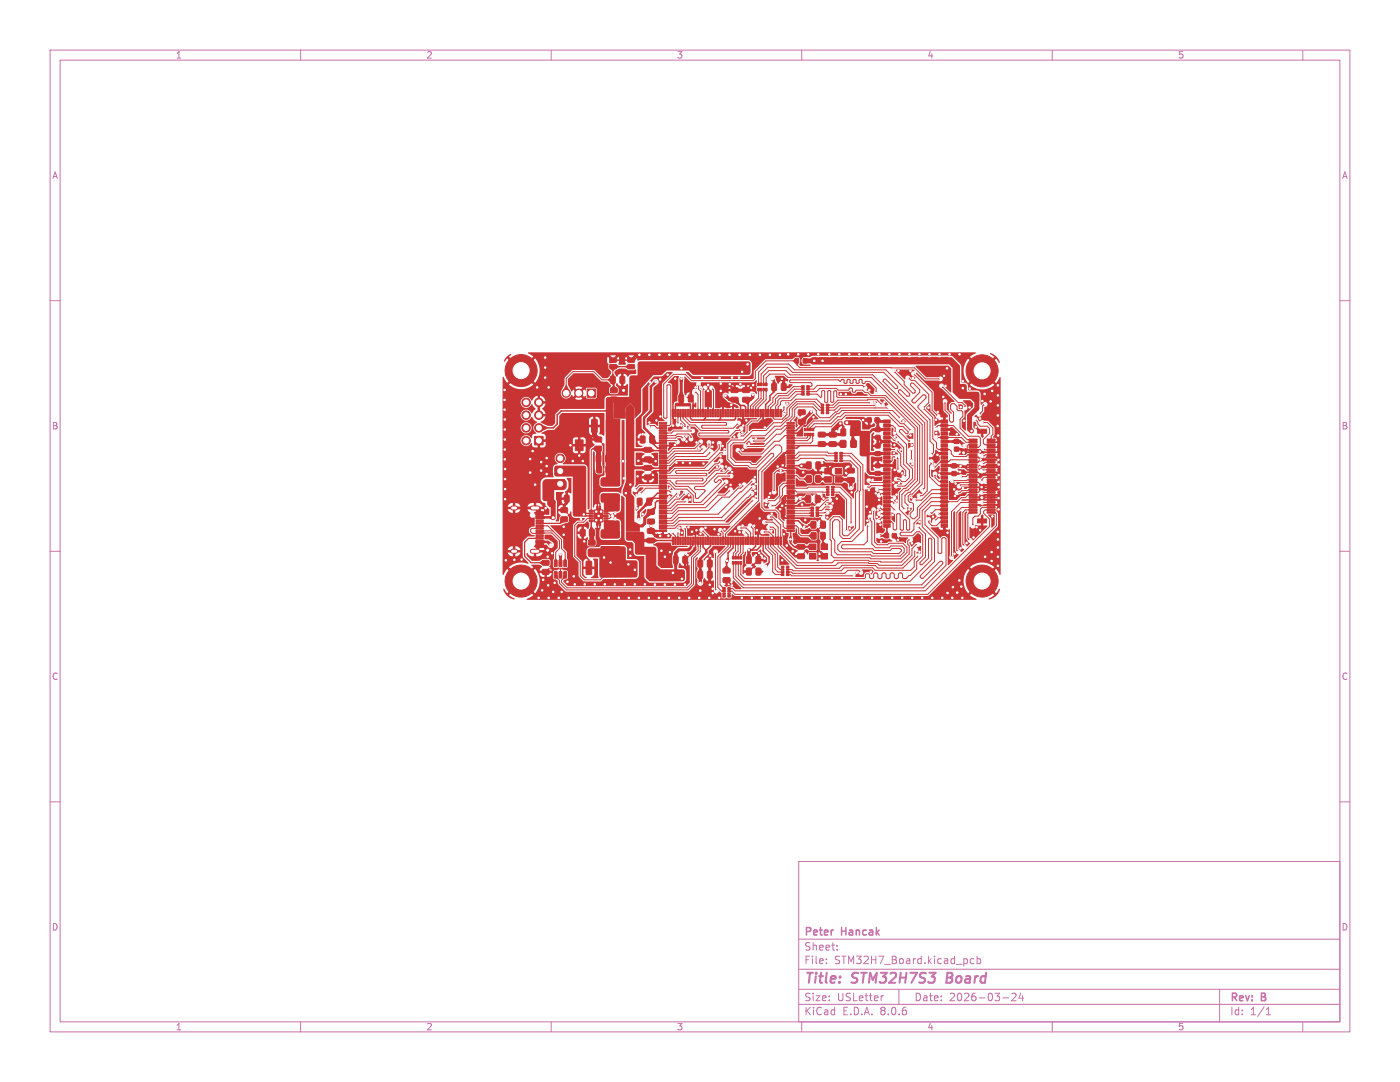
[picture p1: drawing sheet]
<svg xmlns="http://www.w3.org/2000/svg" width="279mm" height="216mm" viewBox="0 0 279 216" stroke-linecap="round" stroke-linejoin="round" font-family="sans-serif">
<defs><g id="words">
<g font-size="2.8" fill="#c872ab">
<text x="160.4" y="196.8">Title:</text>
<text x="170.1" y="196.8">STM32H7S3</text>
<text x="189.7" y="196.8">Board</text>
</g>
<g font-size="2.1" fill="#c872ab">
<text x="160.4" y="189.9">Sheet:</text>
<text x="160.4" y="187.1">Peter</text>
<text x="168" y="187.1">Hancak</text>
<text x="160.4" y="192.6">File:</text>
<text x="166.5" y="192.6">STM32H7_Board.kicad_pcb</text>
<text x="160.4" y="202.8">KiCad</text>
<text x="160.4" y="200">Size:</text>
<text x="167" y="200">USLetter</text>
<text x="168.1" y="202.8">E.D.A.</text>
<text x="175.7" y="202.8">8.0.6</text>
<text x="182.4" y="200">Date:</text>
<text x="189.4" y="200">2026-03-24</text>
<text x="245.4" y="200.2">Rev:</text>
<text x="245.4" y="202.8">Id:</text>
<text x="249.5" y="202.8">1/1</text>
<text x="251.8" y="200.2">B</text>
</g>
<g font-size="1.8" fill="#c872ab">
<text x="35" y="11.9">1</text>
<text x="85" y="11.9">2</text>
<text x="135" y="11.9">3</text>
<text x="185" y="11.9">4</text>
<text x="235" y="11.9">5</text>
<text x="10.3" y="35.9">A</text>
<text x="267.7" y="35.9">A</text>
<text x="10.3" y="85.9">B</text>
<text x="267.7" y="85.9">B</text>
<text x="10.3" y="135.9">C</text>
<text x="267.7" y="135.9">C</text>
<text x="10.3" y="185.9">D</text>
<text x="267.7" y="185.9">D</text>
<text x="35" y="205.8">1</text>
<text x="85" y="205.8">2</text>
<text x="135" y="205.8">3</text>
<text x="185" y="205.8">4</text>
<text x="235" y="205.8">5</text>
</g>
</g></defs>
<g fill="none" stroke="#c872ab" stroke-width=".2">
<path d="M10 10h259.4v195.9h-259.4zM12 12h255.4v191.9h-255.4zM60 10v2M110 10v2M160 10v2M210 10v2M260 10v2M10 60h2M267.4 60h2M10 110h2M267.4 110h2M10 160h2"/>
<path d="M267.4 160h2M159.4 171.9h108v32h-108zM159.4 197.4h108M159.4 193.4h108M159.4 187.4h108M164.9 192.1v.2M164.9 191.4v.1M167.1 189.4v.2M167.1 188.7v.1M176.3 198.7l-.3 .1M179.4 197.4v3M194.4 191.4l-.5-.1-.3 .3 .2 .6h.6"/>
<path d="M195 191.4l.4-.1 .3 .3-.1 .6h-.6M195 190.8v1.5M200.1 199.1h1.2M201.9 198.3l.6-.1 .3 .4-.9 1.1h.9M203.7 198.1l-.3 1.1h.9M204.1 198.7v1M243.4 197.4v6.5M60 203.9v2M110 203.9v2M159.4 200.4h108M160 203.9v2M210 203.9v2"/>
<path d="M252.7 202.5h.9M252.7 201.4l.4-.4v1.5M260 203.9v2"/>
</g>
<path d="M189.1 194.1l-.3 2h.8" fill="none" stroke="#c872ab" stroke-width=".4"/>
<g fill="#c83434" stroke="#c83434" stroke-width=".2">
<path d="M128.6 92.9h1.3l.1 .2v.6l-.2 .1h-1.1l-.1-.2z"/>
<path d="M128.6 94.8h1.3l.1 .2v.6l-.2 .2-1.1-.1-.1-.2z"/>
<path d="M152.7 76.5h.4v.5h-.4z"/>
<path d="M152.2 76.5h.3v.5h-.3z"/>
<path d="M151.7 76.5h.3v.5h-.3z"/>
<path d="M151.2 76.5h.4v.5h-.4z"/>
<path d="M151.2 77.5h.4v.5h-.4z"/>
<path d="M151.7 77.5h.3v.5h-.3z"/>
<path d="M152.2 77.5h.3v.5h-.3z"/>
<path d="M152.7 77.5h.4v.5h-.4z"/>
<path d="M121 93.1l.7-.1 .2 .2v.9l-.1 .3h-.6l-.3-.2z"/>
<path d="M119.1 93.1l.7-.1 .3 .2v.9l-.2 .3h-.6l-.2-.2z"/>
<path d="M154.1 76.5h.7l.2 .1v1.1l-.2 .2h-.6l-.2-.1z"/>
<path d="M156 76.5h.6l.3 .1v1.1l-.2 .2h-.5l-.3-.1z"/>
<path d="M162 85.4h.4v.6h-.4z"/>
<path d="M161.6 85.4h.3v.6h-.3z"/>
<path d="M161 85.4h.3v.6h-.3z"/>
<path d="M160.5 85.4h.4v.6h-.4z"/>
<path d="M160.5 86.4h.4v.6h-.4z"/>
<path d="M161 86.4h.3v.6h-.3z"/>
<path d="M161.6 86.4h.3v.6h-.3z"/>
<path d="M162 86.4h.4v.6h-.4z"/>
<path d="M139.3 111.8l.7-.1 .2 .2v1l-.1 .3h-.6l-.2-.2z"/>
<path d="M141.2 111.8l.7-.1 .2 .2 .1 1-.2 .3h-.6l-.2-.2z"/>
<path d="M136.3 111h.7l.2 .1v1.1l-.1 .2h-.6l-.2-.1z"/>
<path d="M134.4 111h.7l.2 .1v1.1l-.1 .2h-.6l-.2-.1z"/>
<path d="M106.7 87.1h1.7v1.7h-1.7z"/>
<path d="M162.8 94.9h.7l.3 .1v1l-.2 .3h-.6l-.2-.2z"/>
<path d="M161 94.9h.7l.2 .1v1l-.1 .3h-.6l-.3-.2z"/>
<path d="M114.8 93.3h1.6v2.1h-1.6z"/>
<path d="M114.8 87.8h1.6v2.1h-1.6z"/>
<path d="M176.5 106.5h.8v.8h-.8z"/>
<path d="M178.1 106.5h.8v.8h-.8z"/>
<path d="M157.1 105.8h1.4v.3h-1.4z"/>
<path d="M157.1 105.3h1.4v.3h-1.4z"/>
<path d="M157.1 104.8h1.4v.3h-1.4z"/>
<path d="M157.1 104.3h1.4v.3h-1.4z"/>
<path d="M157.1 103.8h1.4v.3h-1.4z"/>
<path d="M157.1 103.3h1.4v.3h-1.4z"/>
<path d="M157.1 102.8h1.4v.3h-1.4z"/>
<path d="M157.1 102.3h1.4v.3h-1.4z"/>
<path d="M157.1 101.8h1.4v.3h-1.4z"/>
<path d="M157.1 101.3h1.4v.3h-1.4z"/>
<path d="M157.1 100.8h1.4v.3h-1.4z"/>
<path d="M157.1 100.3h1.4v.3h-1.4z"/>
<path d="M157.1 99.8h1.4v.3h-1.4z"/>
<path d="M157.1 99.3h1.4v.3h-1.4z"/>
<path d="M157.1 98.8h1.4v.3h-1.4z"/>
<path d="M157.1 98.3h1.4v.3h-1.4z"/>
<path d="M157.1 97.8h1.4v.3h-1.4z"/>
<path d="M157.1 97.3h1.4v.3h-1.4z"/>
<path d="M157.1 96.8h1.4v.3h-1.4z"/>
<path d="M157.1 96.3h1.4v.3h-1.4z"/>
<path d="M157.1 95.8h1.4v.3h-1.4z"/>
<path d="M157.1 95.3h1.4v.3h-1.4z"/>
<path d="M157.1 94.8h1.4v.3h-1.4z"/>
<path d="M157.1 94.3h1.4v.3h-1.4z"/>
<path d="M157.1 93.8h1.4v.3h-1.4z"/>
<path d="M157.1 93.3h1.4v.3h-1.4z"/>
<path d="M157.1 92.8h1.4v.3h-1.4z"/>
<path d="M157.1 92.3h1.4v.3h-1.4z"/>
<path d="M157.1 91.8h1.4v.3h-1.4z"/>
<path d="M157.1 91.3h1.4v.3h-1.4z"/>
<path d="M157.1 90.8h1.4v.3h-1.4z"/>
<path d="M157.1 90.3h1.4v.3h-1.4z"/>
<path d="M157.1 89.8h1.4v.3h-1.4z"/>
<path d="M157.1 89.3h1.4v.3h-1.4z"/>
<path d="M157.1 88.8h1.4v.3h-1.4z"/>
<path d="M157.1 88.3h1.4v.3h-1.4z"/>
<path d="M157.1 87.8h1.4v.3h-1.4z"/>
<path d="M157.1 87.3h1.4v.3h-1.4z"/>
<path d="M157.1 86.8h1.4v.3h-1.4z"/>
<path d="M157.1 86.3h1.4v.3h-1.4z"/>
<path d="M157.1 85.8h1.4v.3h-1.4z"/>
<path d="M157.1 85.3h1.4v.3h-1.4z"/>
<path d="M157.1 84.8h1.4v.3h-1.4z"/>
<path d="M157.1 84.3h1.4v.3h-1.4z"/>
<path d="M155.6 81.7h.3v1.5h-.3z"/>
<path d="M155.2 81.7h.3v1.5h-.3z"/>
<path d="M154.6 81.7h.3v1.5h-.3z"/>
<path d="M154.2 81.7h.3v1.5h-.3z"/>
<path d="M153.6 81.7h.3v1.5h-.3z"/>
<path d="M153.2 81.7h.3v1.5h-.3z"/>
<path d="M152.6 81.7h.3v1.5h-.3z"/>
<path d="M152.2 81.7h.3v1.5h-.3z"/>
<path d="M151.6 81.7h.3v1.5h-.3z"/>
<path d="M151.2 81.7h.3v1.5h-.3z"/>
<path d="M150.6 81.7h.3v1.5h-.3z"/>
<path d="M150.2 81.7h.3v1.5h-.3z"/>
<path d="M149.6 81.7h.3v1.5h-.3z"/>
<path d="M149.2 81.7h.3v1.5h-.3z"/>
<path d="M148.6 81.7h.3v1.5h-.3z"/>
<path d="M148.2 81.7h.3v1.5h-.3z"/>
<path d="M147.6 81.7h.3v1.5h-.3z"/>
<path d="M147.2 81.7h.3v1.5h-.3z"/>
<path d="M146.6 81.7h.3v1.5h-.3z"/>
<path d="M146.2 81.7h.3v1.5h-.3z"/>
<path d="M145.6 81.7h.3v1.5h-.3z"/>
<path d="M145.2 81.7h.3v1.5h-.3z"/>
<path d="M144.6 81.7h.3v1.5h-.3z"/>
<path d="M144.2 81.7h.3v1.5h-.3z"/>
<path d="M143.6 81.7h.3v1.5h-.3z"/>
<path d="M143.2 81.7h.3v1.5h-.3z"/>
<path d="M142.6 81.7h.3v1.5h-.3z"/>
<path d="M142.2 81.7h.3v1.5h-.3z"/>
<path d="M141.6 81.7h.3v1.5h-.3z"/>
<path d="M141.2 81.7h.3v1.5h-.3z"/>
<path d="M140.6 81.7h.3v1.5h-.3z"/>
<path d="M140.2 81.7h.3v1.5h-.3z"/>
<path d="M139.6 81.7h.3v1.5h-.3z"/>
<path d="M139.2 81.7h.3v1.5h-.3z"/>
<path d="M138.6 81.7h.3v1.5h-.3z"/>
<path d="M138.2 81.7h.3v1.5h-.3z"/>
<path d="M137.6 81.7h.3v1.5h-.3z"/>
<path d="M137.2 81.7h.3v1.5h-.3z"/>
<path d="M136.6 81.7h.3v1.5h-.3z"/>
<path d="M136.2 81.7h.3v1.5h-.3z"/>
<path d="M135.6 81.7h.3v1.5h-.3z"/>
<path d="M135.2 81.7h.3v1.5h-.3z"/>
<path d="M134.6 81.7h.3v1.5h-.3z"/>
<path d="M134.2 81.7h.3v1.5h-.3z"/>
<path d="M131.6 84.3h1.4v.3h-1.4z"/>
<path d="M131.6 84.8h1.4v.3h-1.4z"/>
<path d="M131.6 85.3h1.4v.3h-1.4z"/>
<path d="M131.6 85.8h1.4v.3h-1.4z"/>
<path d="M131.6 86.3h1.4v.3h-1.4z"/>
<path d="M131.6 86.8h1.4v.3h-1.4z"/>
<path d="M131.6 87.3h1.4v.3h-1.4z"/>
<path d="M131.6 87.8h1.4v.3h-1.4z"/>
<path d="M131.6 88.3h1.4v.3h-1.4z"/>
<path d="M131.6 88.8h1.4v.3h-1.4z"/>
<path d="M131.6 89.3h1.4v.3h-1.4z"/>
<path d="M131.6 89.8h1.4v.3h-1.4z"/>
<path d="M131.6 90.3h1.4v.3h-1.4z"/>
<path d="M131.6 90.8h1.4v.3h-1.4z"/>
<path d="M131.6 91.3h1.4v.3h-1.4z"/>
<path d="M131.6 91.8h1.4v.3h-1.4z"/>
<path d="M131.6 92.3h1.4v.3h-1.4z"/>
<path d="M131.6 92.8h1.4v.3h-1.4z"/>
<path d="M131.6 93.3h1.4v.3h-1.4z"/>
<path d="M131.6 93.8h1.4v.3h-1.4z"/>
<path d="M131.6 94.3h1.4v.3h-1.4z"/>
<path d="M131.6 94.8h1.4v.3h-1.4z"/>
<path d="M131.6 95.3h1.4v.3h-1.4z"/>
<path d="M131.6 95.8h1.4v.3h-1.4z"/>
<path d="M131.6 96.3h1.4v.3h-1.4z"/>
<path d="M131.6 96.8h1.4v.3h-1.4z"/>
<path d="M131.6 97.3h1.4v.3h-1.4z"/>
<path d="M131.6 97.8h1.4v.3h-1.4z"/>
<path d="M131.6 98.3h1.4v.3h-1.4z"/>
<path d="M131.6 98.8h1.4v.3h-1.4z"/>
<path d="M131.6 99.3h1.4v.3h-1.4z"/>
<path d="M131.6 99.8h1.4v.3h-1.4z"/>
<path d="M131.6 100.3h1.4v.3h-1.4z"/>
<path d="M131.6 100.8h1.4v.3h-1.4z"/>
<path d="M131.6 101.3h1.4v.3h-1.4z"/>
<path d="M131.6 101.8h1.4v.3h-1.4z"/>
<path d="M131.6 102.3h1.4v.3h-1.4z"/>
<path d="M131.6 102.8h1.4v.3h-1.4z"/>
<path d="M131.6 103.3h1.4v.3h-1.4z"/>
<path d="M131.6 103.8h1.4v.3h-1.4z"/>
<path d="M131.6 104.3h1.4v.3h-1.4z"/>
<path d="M131.6 104.8h1.4v.3h-1.4z"/>
<path d="M131.6 105.3h1.4v.3h-1.4z"/>
<path d="M131.6 105.8h1.4v.3h-1.4z"/>
<path d="M134.2 107.2h.3v1.4h-.3z"/>
<path d="M134.6 107.2h.3v1.4h-.3z"/>
<path d="M135.2 107.2h.3v1.4h-.3z"/>
<path d="M135.6 107.2h.3v1.4h-.3z"/>
<path d="M136.2 107.2h.3v1.4h-.3z"/>
<path d="M136.6 107.2h.3v1.4h-.3z"/>
<path d="M137.2 107.2h.3v1.4h-.3z"/>
<path d="M137.6 107.2h.3v1.4h-.3z"/>
<path d="M138.2 107.2h.3v1.4h-.3z"/>
<path d="M138.6 107.2h.3v1.4h-.3z"/>
<path d="M139.2 107.2h.3v1.4h-.3z"/>
<path d="M139.6 107.2h.3v1.4h-.3z"/>
<path d="M140.2 107.2h.3v1.4h-.3z"/>
<path d="M140.6 107.2h.3v1.4h-.3z"/>
<path d="M141.2 107.2h.3v1.4h-.3z"/>
<path d="M141.6 107.2h.3v1.4h-.3z"/>
<path d="M142.2 107.2h.3v1.4h-.3z"/>
<path d="M142.6 107.2h.3v1.4h-.3z"/>
<path d="M143.2 107.2h.3v1.4h-.3z"/>
<path d="M143.6 107.2h.3v1.4h-.3z"/>
<path d="M144.2 107.2h.3v1.4h-.3z"/>
<path d="M144.6 107.2h.3v1.4h-.3z"/>
<path d="M145.2 107.2h.3v1.4h-.3z"/>
<path d="M145.6 107.2h.3v1.4h-.3z"/>
<path d="M146.2 107.2h.3v1.4h-.3z"/>
<path d="M146.6 107.2h.3v1.4h-.3z"/>
<path d="M147.2 107.2h.3v1.4h-.3z"/>
<path d="M147.6 107.2h.3v1.4h-.3z"/>
<path d="M148.2 107.2h.3v1.4h-.3z"/>
<path d="M148.6 107.2h.3v1.4h-.3z"/>
<path d="M149.2 107.2h.3v1.4h-.3z"/>
<path d="M149.6 107.2h.3v1.4h-.3z"/>
<path d="M150.2 107.2h.3v1.4h-.3z"/>
<path d="M150.6 107.2h.3v1.4h-.3z"/>
<path d="M151.2 107.2h.3v1.4h-.3z"/>
<path d="M151.6 107.2h.3v1.4h-.3z"/>
<path d="M152.2 107.2h.3v1.4h-.3z"/>
<path d="M152.6 107.2h.3v1.4h-.3z"/>
<path d="M153.2 107.2h.3v1.4h-.3z"/>
<path d="M153.6 107.2h.3v1.4h-.3z"/>
<path d="M154.2 107.2h.3v1.4h-.3z"/>
<path d="M154.6 107.2h.3v1.4h-.3z"/>
<path d="M155.2 107.2h.3v1.4h-.3z"/>
<path d="M155.6 107.2h.3v1.4h-.3z"/>
<path d="M125.3 71.5l1.2-.1 .2 .2-.1 .6-.2 .1h-1l-.1-.2z"/>
<path d="M121.7 71.5l1.2-.1 .2 .2-.1 .6-.2 .1h-1l-.1-.2z"/>
<path d="M125.3 72.8l1.2-.1 .2 .2-.1 .6-.2 .1h-1l-.1-.2z"/>
<path d="M121.7 72.8l1.2-.1 .2 .2-.1 .6-.2 .1h-1l-.1-.2z"/>
<path d="M190 92.6h.8v.7h-.8z"/>
<path d="M190 94.1h.8v.8h-.8z"/>
<path d="M190.5 87.7h.8v.8h-.8z"/>
<path d="M190.5 89.2h.8v.8h-.8z"/>
<path d="M174.8 85.3h.8v.8h-.8z"/>
<path d="M174.8 86.9h.8v.8h-.8z"/>
<path d="M112 103.2l1.1-.1 .2 .3v.6l-.2 .1h-1l-.2-.2z"/>
<path d="M112 101.3h1.1l.2 .2v.6l-.2 .2h-1l-.2-.2z"/>
<path d="M110.9 95.7h1.8v1.7h-1.8z"/>
<path d="M150.9 113.4l.7-.1 .2 .2 .1 1-.2 .3h-.6l-.2-.2z"/>
<path d="M149 113.4l.7-.1 .2 .2v1l-.1 .3h-.6l-.2-.2z"/>
<path d="M169.8 87.9h1.1v1.3h-1.1z"/>
<path d="M167.7 87.9h1.1v1.3h-1.1z"/>
<path d="M129.2 101.7h1.3l.1 .2v.6l-.2 .2-1.1-.1-.1-.2z"/>
<path d="M129.2 103.6h1.3l.1 .2v.6l-.2 .1h-1.1l-.1-.2z"/>
<path d="M165.5 88.2l1.3-.1 .1 .3v.6l-.2 .1h-1.1l-.1-.2z"/>
<path d="M165.5 86.3l1.3-.1 .1 .3v.6l-.2 .1h-1.1l-.1-.2z"/>
<path d="M129.7 87h.7l.2 .1v1.1l-.1 .2h-.6l-.2-.1z"/>
<path d="M127.8 87h.7l.2 .1 .1 1.1-.2 .2h-.6l-.2-.1z"/>
<path d="M176.4 83.8h1.2v.6h-1.2z"/>
<path d="M176.4 84.6h1.2v.6h-1.2z"/>
<path d="M176.4 85.4h1.2v.6h-1.2z"/>
<path d="M176.4 86.2h1.2v.6h-1.2z"/>
<path d="M176.4 87h1.2v.6h-1.2z"/>
<path d="M176.4 87.8h1.2v.6h-1.2z"/>
<path d="M176.4 88.6h1.2v.6h-1.2z"/>
<path d="M176.4 89.4h1.2v.6h-1.2z"/>
<path d="M176.4 90.2h1.2v.6h-1.2z"/>
<path d="M176.4 91h1.2v.6h-1.2z"/>
<path d="M176.4 91.8h1.2v.6h-1.2z"/>
<path d="M176.4 92.6h1.2v.6h-1.2z"/>
<path d="M176.4 93.4h1.2v.6h-1.2z"/>
<path d="M176.4 94.2h1.2v.6h-1.2z"/>
<path d="M176.4 95h1.2v.6h-1.2z"/>
<path d="M176.4 95.8h1.2v.6h-1.2z"/>
<path d="M176.4 96.6h1.2v.6h-1.2z"/>
<path d="M176.4 97.4h1.2v.6h-1.2z"/>
<path d="M176.4 98.2h1.2v.6h-1.2z"/>
<path d="M176.4 99h1.2v.6h-1.2z"/>
<path d="M176.4 99.8h1.2v.6h-1.2z"/>
<path d="M176.4 100.6h1.2v.6h-1.2z"/>
<path d="M176.4 101.4h1.2v.6h-1.2z"/>
<path d="M176.4 102.2h1.2v.6h-1.2z"/>
<path d="M176.4 103h1.2v.6h-1.2z"/>
<path d="M176.4 103.8h1.2v.6h-1.2z"/>
<path d="M176.4 104.6h1.2v.6h-1.2z"/>
<path d="M187.8 104.6h1.3v.6h-1.3z"/>
<path d="M187.8 103.8h1.3v.6h-1.3z"/>
<path d="M187.8 103h1.3v.6h-1.3z"/>
<path d="M187.8 102.2h1.3v.6h-1.3z"/>
<path d="M187.8 101.4h1.3v.6h-1.3z"/>
<path d="M187.8 100.6h1.3v.6h-1.3z"/>
<path d="M187.8 99.8h1.3v.6h-1.3z"/>
<path d="M187.8 99h1.3v.6h-1.3z"/>
<path d="M187.8 98.2h1.3v.6h-1.3z"/>
<path d="M187.8 97.4h1.3v.6h-1.3z"/>
<path d="M187.8 96.6h1.3v.6h-1.3z"/>
<path d="M187.8 95.8h1.3v.6h-1.3z"/>
<path d="M187.8 95h1.3v.6h-1.3z"/>
<path d="M187.8 94.2h1.3v.6h-1.3z"/>
<path d="M187.8 93.4h1.3v.6h-1.3z"/>
<path d="M187.8 92.6h1.3v.6h-1.3z"/>
<path d="M187.8 91.8h1.3v.6h-1.3z"/>
<path d="M187.8 91h1.3v.6h-1.3z"/>
<path d="M187.8 90.2h1.3v.6h-1.3z"/>
<path d="M187.8 89.4h1.3v.6h-1.3z"/>
<path d="M187.8 88.6h1.3v.6h-1.3z"/>
<path d="M187.8 87.8h1.3v.6h-1.3z"/>
<path d="M187.8 87h1.3v.6h-1.3z"/>
<path d="M187.8 86.2h1.3v.6h-1.3z"/>
<path d="M187.8 85.4h1.3v.6h-1.3z"/>
<path d="M187.8 84.6h1.3v.6h-1.3z"/>
<path d="M187.8 83.8h1.3v.6h-1.3z"/>
<path d="M117.5 109.7l1.1-.1 .2 .2v.7l-.3 .1h-.9l-.2-.2z"/>
<path d="M117.5 107.8h1.1l.2 .2v.6l-.3 .2h-.9l-.2-.3z"/>
<path d="M165.9 98.5h.6v.4h-.6z"/>
<path d="M165.9 98.1h.6v.3h-.6z"/>
<path d="M165.9 97.5h.6v.3h-.6z"/>
<path d="M165.9 97h.6v.4h-.6z"/>
<path d="M164.9 97h.6v.4h-.6z"/>
<path d="M164.9 97.5h.6v.3h-.6z"/>
<path d="M164.9 98.1h.6v.3h-.6z"/>
<path d="M164.9 98.5h.6v.4h-.6z"/>
<path d="M174.8 94.1h.8v.8h-.8z"/>
<path d="M174.8 92.5h.8v.8h-.8z"/>
<path d="M161 92.2l.6-.1 .3 .2v1l-.2 .3h-.5l-.3-.2z"/>
<path d="M162.9 92.2l.7-.1 .2 .2v1l-.2 .3h-.6l-.2-.2z"/>
<path d="M121.9 77.4h1.1l.2 .2v.6l-.3 .2h-.9l-.2-.3z"/>
<path d="M121.9 79.3l1.1-.1 .2 .2v.7l-.3 .1h-.9l-.2-.2z"/>
<path d="M129.2 107.4h1.3l.1 .2v.6l-.2 .2-1.1-.1-.1-.2z"/>
<path d="M129.2 105.5h1.3l.1 .2v.6l-.2 .1h-1.1l-.1-.2z"/>
<path d="M160.9 98.9l.7-.1 .2 .2v1l-.2 .3h-.6l-.2-.2z"/>
<path d="M162.8 98.9l.7-.1 .2 .2v1l-.2 .3h-.6l-.2-.2z"/>
<path d="M174.6 83.4h.8v.8h-.8z"/>
<path d="M173.1 83.4h.8v.8h-.8z"/>
<path d="M119.9 98.8h3.7v1h-3.7z"/>
<path d="M119.9 95.8h3.7v1h-3.7z"/>
<path d="M161 78.4h.5v.4h-.5z"/>
<path d="M161 78h.5v.3h-.5z"/>
<path d="M161 77.5h.5v.3h-.5z"/>
<path d="M161 77h.5v.4h-.5z"/>
<path d="M160 77h.5v.4h-.5z"/>
<path d="M160 77.5h.5v.3h-.5z"/>
<path d="M160 78h.5v.3h-.5z"/>
<path d="M160 78.4h.5v.4h-.5z"/>
<path d="M123.8 75.1h.7l.2 .1v1.1l-.2 .2h-.6l-.2-.1z"/>
<path d="M121.9 75.1h.6l.3 .1v1.1l-.2 .2h-.5l-.3-.1z"/>
<path d="M166.7 93.5h1.3v1.1h-1.3z"/>
<path d="M164.6 93.5h1.3v1.1h-1.3z"/>
<path d="M164.6 95.1h1.3v1.1h-1.3z"/>
<path d="M166.7 95.1h1.3v1.1h-1.3z"/>
<path d="M161.9 104h.7l.2 .1 .1 1.1-.2 .2h-.6l-.2-.1z"/>
<path d="M163.8 104h.7l.2 .1v1.1l-.1 .2h-.6l-.2-.1z"/>
<path d="M148.2 79.3h1.3l.1 .2v.6l-.2 .2-1.1-.1-.1-.2z"/>
<path d="M148.2 77.4h1.3l.1 .2v.6l-.2 .2-1.1-.1-.1-.2z"/>
<path d="M167.6 91.7h.5v.4h-.5z"/>
<path d="M167.6 91.3h.5v.3h-.5z"/>
<path d="M167.6 90.8h.5v.3h-.5z"/>
<path d="M167.6 90.3h.5v.4h-.5z"/>
<path d="M166.6 90.3h.5v.4h-.5z"/>
<path d="M166.6 90.8h.5v.3h-.5z"/>
<path d="M166.6 91.3h.5v.3h-.5z"/>
<path d="M166.6 91.7h.5v.4h-.5z"/>
<path d="M163.8 106.3l.7-.1 .2 .2v1l-.1 .2h-.7l-.2-.2z"/>
<path d="M161.9 106.3l.7-.1 .3 .2v1l-.2 .2h-.6l-.2-.2z"/>
<path d="M128.6 89.3h1.3l.1 .2v.6l-.2 .2-1.1-.1-.1-.2z"/>
<path d="M128.6 91.2h1.3l.1 .2v.6l-.2 .1h-1.1l-.1-.2z"/>
<path d="M141.2 114h.7l.2 .1 .1 1.1-.2 .2h-.6l-.2-.1z"/>
<path d="M139.3 114h.7l.2 .1v1.1l-.1 .2h-.6l-.2-.1z"/>
<path d="M117.6 101.8h.8v.2l-.8 .1z"/>
<path d="M117.6 102.3h.8v.2l-.8 .1z"/>
<path d="M117.6 102.8h.8v.2l-.8 .1z"/>
<path d="M117.6 103.3h.8v.2l-.8 .1z"/>
<path d="M117.6 103.8h.8v.2l-.8 .1z"/>
<path d="M120.5 103.8h.8l.1 .2-.8 .1z"/>
<path d="M120.5 103.3h.8l.1 .2-.8 .1z"/>
<path d="M120.5 102.8h.8l.1 .2-.8 .1z"/>
<path d="M120.5 102.3h.8l.1 .2-.8 .1z"/>
<path d="M120.5 101.8h.8l.1 .2-.8 .1z"/>
<path d="M119.1 101.1h.3v.7h-.3z"/>
<path d="M119.1 104.1h.3v.7h-.3z"/>
<path d="M118.7 101.8h1.6v2.3h-1.6z"/>
<path d="M119.6 101.1h.3v.7h-.3z"/>
<path d="M119.6 104.1h.3v.7h-.3z"/>
<path d="M163.9 80.7h.5v.3h-.5z"/>
<path d="M163.9 81.2h.5v.3h-.5z"/>
<path d="M163.9 81.7h.5v.3h-.5z"/>
<path d="M163.9 82.1h.5v.5h-.5z"/>
<path d="M164.9 82.1h.5v.5h-.5z"/>
<path d="M164.9 81.7h.5v.3h-.5z"/>
<path d="M164.9 81.2h.5v.3h-.5z"/>
<path d="M164.9 80.7h.5v.3h-.5z"/>
<path d="M119.9 106.1h3.7v1h-3.7z"/>
<path d="M119.9 109.1h3.7v1h-3.7z"/>
<path d="M129.1 99.4h.7l.2 .1 .1 1.1-.2 .2h-.6l-.2-.1z"/>
<path d="M127.2 99.4h.7l.2 .1 .1 1.1-.2 .2h-.6l-.2-.1z"/>
<path d="M117 112l.8-.1 .3 .2v2.3l-.2 .2-.7 .1-.2-.2z"/>
<path d="M120 112l.8-.1 .2 .2 .1 2.3-.2 .2-.8 .1-.2-.2z"/>
<path d="M159.2 110.6l1.2-.1 .2 .3v.5l-.3 .2h-1l-.2-.3z"/>
<path d="M159.2 108.7l1.2-.1 .2 .2v.6l-.3 .2h-1l-.2-.2z"/>
<path d="M161.6 110.5h1.3v1h-1.3z"/>
<path d="M163.9 110.5h1.3v1h-1.3z"/>
<path d="M163.9 108.5h1.3v1.2h-1.3z"/>
<path d="M161.6 108.5h1.3v1.2h-1.3z"/>
<path d="M117.7 105.7l.7-.1 .2 .2v1l-.1 .2h-.7l-.2-.2z"/>
<path d="M115.8 105.7l.7-.1 .3 .2v1l-.2 .2h-.6l-.2-.2z"/>
<path d="M149 111.1l.7-.1 .2 .2v1l-.1 .3h-.6l-.2-.2z"/>
<path d="M150.9 111.1l.7-.1 .2 .2 .1 1-.2 .3h-.6l-.2-.2z"/>
<path d="M160.3 71.6h.7v.8h-.7z"/>
<path d="M158.7 71.6h.7v.8h-.7z"/>
<path d="M155.9 112.9h.6v.5h-.6z"/>
<path d="M155.9 113.5h.6v.3h-.6z"/>
<path d="M155.9 114h.6v.3h-.6z"/>
<path d="M155.9 114.5h.6v.3h-.6z"/>
<path d="M156.9 114.5h.6v.3h-.6z"/>
<path d="M156.9 114h.6v.3h-.6z"/>
<path d="M156.9 113.5h.6v.3h-.6z"/>
<path d="M156.9 112.9h.6v.5h-.6z"/>
<path d="M107 102.1h1.4v.6h-1.4z"/>
<path d="M107 102.9h1.4v.6h-1.4z"/>
<path d="M107 104.3h1.4v.3h-1.4z"/>
<path d="M107 105.3h1.4v.3h-1.4z"/>
<path d="M107 105.8h1.4v.3h-1.4z"/>
<path d="M107 106.8h1.4v.3h-1.4z"/>
<path d="M107 107.8h1.4v.6h-1.4z"/>
<path d="M107 108.6h1.4v.6h-1.4z"/>
<path d="M107 107.3h1.4v.3h-1.4z"/>
<path d="M107 106.3h1.4v.3h-1.4z"/>
<path d="M107 104.8h1.4v.3h-1.4z"/>
<path d="M107 103.8h1.4v.3h-1.4z"/>
<path d="M144.2 117.2h.6v.5h-.6z"/>
<path d="M144.2 117.8h.6v.3h-.6z"/>
<path d="M144.2 118.3h.6v.3h-.6z"/>
<path d="M144.2 118.8h.6v.3h-.6z"/>
<path d="M145.2 118.8h.6v.3h-.6z"/>
<path d="M145.2 118.3h.6v.3h-.6z"/>
<path d="M145.2 117.8h.6v.3h-.6z"/>
<path d="M145.2 117.2h.6v.5h-.6z"/>
<path d="M119 90.8h.7l.2 .1v1.1l-.1 .2h-.6l-.2-.1z"/>
<path d="M120.9 90.8h.7l.2 .1v1.1l-.1 .2h-.6l-.2-.1z"/>
<path d="M112.7 98.8h.7l.2 .1v1.1l-.2 .2h-.6l-.2-.1z"/>
<path d="M114.6 98.8h.6l.3 .1v1.1l-.2 .2h-.5l-.3-.1z"/>
<path d="M118.1 83.7h.8l.3 .1v2.3l-.2 .2-.7 .1-.2-.2z"/>
<path d="M121.1 83.7h.8l.2 .1 .1 2.3-.2 .2-.8 .1-.2-.2z"/>
<path d="M159.3 83.7h1.3l.1 .2v.6l-.2 .2-1.1-.1-.1-.2z"/>
<path d="M159.3 81.8h1.3l.1 .2v.6l-.2 .1h-1.1l-.1-.2z"/>
<path d="M174.8 90.1h.8v.8h-.8z"/>
<path d="M174.8 88.6h.8v.8h-.8z"/>
<path d="M162.9 102.7h.4v.4h-.4z"/>
<path d="M162.9 102.2h.4v.3h-.4z"/>
<path d="M162.9 101.7h.4v.3h-.4z"/>
<path d="M162.9 101.1h.4v.4h-.4z"/>
<path d="M161.9 101.1h.4v.4h-.4z"/>
<path d="M161.9 101.7h.4v.3h-.4z"/>
<path d="M161.9 102.2h.4v.3h-.4z"/>
<path d="M161.9 102.7h.4v.4h-.4z"/>
<path d="M117.2 77.6h1.6v1.7h-1.6z"/>
<path d="M145.9 79.3h1.3l.1 .2v.6l-.2 .2-1.1-.1-.1-.2z"/>
<path d="M145.9 77.4h1.3l.1 .2v.6l-.2 .2-1.1-.1-.1-.2z"/>
<path d="M169.8 85.6l.6-.1 .3 .2v1l-.2 .3h-.6l-.2-.2z"/>
<path d="M167.9 85.6l.7-.1 .2 .2v1l-.2 .3h-.6l-.2-.2z"/>
<path d="M135.5 78.8h.7l.2 .1 .1 1.1-.2 .2h-.6l-.2-.1z"/>
<path d="M137.4 78.8h.7l.2 .1v1.1l-.1 .2h-.6l-.2-.1z"/>
<path d="M118.8 89.1l1.1-.1 .2 .3v.6l-.3 .1h-.9l-.2-.2z"/>
<path d="M118.8 87.2h1.1l.2 .2v.6l-.3 .2h-.9l-.2-.2z"/>
<path d="M193.4 102.1h1.6v.3h-1.6z"/>
<path d="M193.4 101.6h1.6v.3h-1.6z"/>
<path d="M193.4 101.1h1.6v.3h-1.6z"/>
<path d="M193.4 100.6h1.6v.3h-1.6z"/>
<path d="M193.4 100.1h1.6v.3h-1.6z"/>
<path d="M193.4 99.6h1.6v.3h-1.6z"/>
<path d="M193.4 99.1h1.6v.3h-1.6z"/>
<path d="M193.4 98.6h1.6v.3h-1.6z"/>
<path d="M193.4 98.1h1.6v.3h-1.6z"/>
<path d="M193.4 97.6h1.6v.3h-1.6z"/>
<path d="M193.4 97.1h1.6v.3h-1.6z"/>
<path d="M193.4 96.6h1.6v.3h-1.6z"/>
<path d="M193.4 96.1h1.6v.3h-1.6z"/>
<path d="M193.4 95.6h1.6v.3h-1.6z"/>
<path d="M193.4 95.1h1.6v.3h-1.6z"/>
<path d="M193.4 94.6h1.6v.3h-1.6z"/>
<path d="M193.4 94.1h1.6v.3h-1.6z"/>
<path d="M193.4 93.6h1.6v.3h-1.6z"/>
<path d="M193.4 93.1h1.6v.3h-1.6z"/>
<path d="M193.4 92.6h1.6v.3h-1.6z"/>
<path d="M193.4 92.1h1.6v.3h-1.6z"/>
<path d="M193.4 91.6h1.6v.3h-1.6z"/>
<path d="M193.4 91.1h1.6v.3h-1.6z"/>
<path d="M193.4 90.6h1.6v.3h-1.6z"/>
<path d="M193.4 90.1h1.6v.3h-1.6z"/>
<path d="M193.4 89.6h1.6v.3h-1.6z"/>
<path d="M193.4 89.1h1.6v.3h-1.6z"/>
<path d="M193.4 88.6h1.6v.3h-1.6z"/>
<path d="M193.4 88.1h1.6v.3h-1.6z"/>
<path d="M193.4 87.6h1.6v.3h-1.6z"/>
<path d="M197 87.6h1.6v.3h-1.6z"/>
<path d="M197 88.1h1.6v.3h-1.6z"/>
<path d="M197 88.6h1.6v.3h-1.6z"/>
<path d="M197 89.1h1.6v.3h-1.6z"/>
<path d="M197 89.6h1.6v.3h-1.6z"/>
<path d="M197 90.1h1.6v.3h-1.6z"/>
<path d="M197 90.6h1.6v.3h-1.6z"/>
<path d="M197 91.1h1.6v.3h-1.6z"/>
<path d="M197 91.6h1.6v.3h-1.6z"/>
<path d="M197 92.1h1.6v.3h-1.6z"/>
<path d="M197 92.6h1.6v.3h-1.6z"/>
<path d="M197 93.1h1.6v.3h-1.6z"/>
<path d="M197 93.6h1.6v.3h-1.6z"/>
<path d="M197 94.1h1.6v.3h-1.6z"/>
<path d="M197 94.6h1.6v.3h-1.6z"/>
<path d="M197 95.1h1.6v.3h-1.6z"/>
<path d="M197 95.6h1.6v.3h-1.6z"/>
<path d="M197 96.1h1.6v.3h-1.6z"/>
<path d="M197 96.6h1.6v.3h-1.6z"/>
<path d="M197 97.1h1.6v.3h-1.6z"/>
<path d="M197 97.6h1.6v.3h-1.6z"/>
<path d="M197 98.1h1.6v.3h-1.6z"/>
<path d="M197 98.6h1.6v.3h-1.6z"/>
<path d="M197 99.1h1.6v.3h-1.6z"/>
<path d="M197 99.6h1.6v.3h-1.6z"/>
<path d="M197 100.1h1.6v.3h-1.6z"/>
<path d="M197 100.6h1.6v.3h-1.6z"/>
<path d="M197 101.1h1.6v.3h-1.6z"/>
<path d="M197 101.6h1.6v.3h-1.6z"/>
<path d="M197 102.1h1.6v.3h-1.6z"/>
<path d="M195.1 85.7h1.8v.7h-1.8z"/>
<path d="M195.1 103.5h1.8v.9h-1.8z"/>
<path d="M110.6 114.1h.6l-.1 1.3-.5-.1z"/>
<path d="M111.6 114.1h.5v1.3l-.5-.1z"/>
<path d="M112.5 114.1h.6l-.1 1.3-.5-.1z"/>
<path d="M112.5 111.8l.6 .1-.1 1.2-.5-.1z"/>
<path d="M111.6 111.8l.5 .1v1.2l-.5-.1z"/>
<path d="M110.6 111.8l.6 .1-.1 1.2-.5-.1z"/>
<path d="M169.1 95.4l1.3-.1 .1 .2v.6l-.2 .2h-1.1l-.1-.3z"/>
<path d="M169.1 93.5l1.3-.1 .1 .2v.6l-.2 .2h-1.1l-.1-.3z"/>
<path d="M147.6 111.1h.4v.4h-.4z"/>
<path d="M147.2 111.1h.3v.4h-.3z"/>
<path d="M146.7 111.1h.3v.4h-.3z"/>
<path d="M146.2 111.1h.4v.4h-.4z"/>
<path d="M146.2 112.1h.4v.4h-.4z"/>
<path d="M146.7 112.1h.3v.4h-.3z"/>
<path d="M147.2 112.1h.3v.4h-.3z"/>
<path d="M147.6 112.1h.4v.4h-.4z"/>
<path d="M163.3 88.2l1.3-.1 .1 .3v.6l-.2 .1h-1.1l-.1-.2z"/>
<path d="M163.3 86.3l1.3-.1 .1 .3v.6l-.2 .1h-1.1l-.1-.2z"/>
<path d="M144.3 113.4h1.3l.1 .2v.6l-.2 .2-1.1-.1-.1-.2z"/>
<path d="M144.3 115.3h1.3l.1 .2v.6l-.2 .1h-1.1l-.1-.2z"/>
<path d="M108.3 111.8h1.1l.2 .2v.6l-.2 .2h-1l-.2-.3z"/>
<path d="M108.3 113.7l1.1-.1 .2 .2v.7l-.2 .1h-1l-.2-.2z"/>
<circle cx="105" cy="87.9" r=".85"/>
<circle cx="107.5" cy="85.4" r=".85"/>
<circle cx="105" cy="85.4" r=".85"/>
<circle cx="107.5" cy="82.8" r=".85"/>
<circle cx="105" cy="82.8" r=".85"/>
<circle cx="107.5" cy="80.3" r=".85"/>
<circle cx="105" cy="80.3" r=".85"/>
<circle cx="104" cy="73.9" r="3.2"/>
<circle cx="111.8" cy="94" r=".85"/>
<circle cx="111.8" cy="91.5" r=".85"/>
<circle cx="196" cy="115.9" r="3.2"/>
<circle cx="104" cy="115.9" r="3.2"/>
<circle cx="119" cy="102.1" r=".3"/>
<circle cx="119" cy="103.8" r=".3"/>
<circle cx="119.5" cy="103" r=".3"/>
<circle cx="120" cy="102.1" r=".3"/>
<circle cx="120" cy="103.8" r=".3"/>
<circle cx="196" cy="74" r="3.2"/>
<circle cx="115.5" cy="78.4" r=".82"/>
<circle cx="113" cy="78.4" r=".82"/>
</g>
<path d="M160.7 72h1.8M195 78.7v2.8l-1.5 1.5v2.6l.4 .4M109.6 99.4l.8 .8v3.1M118.6 85v1.9l.8 .8M119.4 89.5l.1 4 .2 .2M129.3 91.7l.3 .3h1.2M161.4 92.9l-1.5 .1M102.3 101.4h.6M102.3 110h.6M106.2 101.4h1.1M106.2 110h1.1M118.1 106.3v2" fill="none" stroke="#c83434" stroke-width="1"/>
<g fill="#ececec" stroke="#ececec" stroke-width=".2">
<circle cx="100.7" cy="77.8" r=".35"/>
<circle cx="100.7" cy="79.8" r=".35"/>
<circle cx="100.8" cy="83.7" r=".35"/>
<circle cx="100.8" cy="87.7" r=".35"/>
<circle cx="100.7" cy="81.7" r=".35"/>
<circle cx="100.8" cy="85.7" r=".35"/>
<circle cx="100.8" cy="89.7" r=".35"/>
<circle cx="106.3" cy="90" r=".22"/>
<circle cx="116.3" cy="92" r=".23"/>
<circle cx="114.3" cy="92" r=".23"/>
<circle cx="109.3" cy="111.1" r=".22"/>
<circle cx="110.2" cy="110.4" r=".22"/>
<circle cx="137.4" cy="105.2" r=".23"/>
<circle cx="139" cy="105.8" r=".22"/>
<circle cx="142.6" cy="105.6" r=".23"/>
<circle cx="146.7" cy="106" r=".23"/>
<circle cx="138.8" cy="77.3" r=".22"/>
<circle cx="152.8" cy="100.7" r=".22"/>
<circle cx="155.2" cy="93.1" r=".22"/>
<circle cx="178.5" cy="93.8" r=".23"/>
<circle cx="104.1" cy="111.7" r=".35"/>
<circle cx="139.5" cy="119.3" r=".35"/>
<circle cx="185.5" cy="70.7" r=".35"/>
<circle cx="137" cy="88.1" r=".22"/>
<circle cx="180" cy="94.5" r=".22"/>
<circle cx="129.9" cy="104.9" r=".23"/>
<circle cx="120.7" cy="116.6" r=".35"/>
<circle cx="137" cy="79" r=".22"/>
<circle cx="162.3" cy="83.3" r=".23"/>
<circle cx="135" cy="92.3" r=".23"/>
<circle cx="150.8" cy="99" r=".22"/>
<circle cx="198" cy="103" r=".22"/>
<circle cx="176.5" cy="80.2" r=".23"/>
<circle cx="186.8" cy="86.4" r=".22"/>
<circle cx="175" cy="103.1" r=".22"/>
<circle cx="143.9" cy="76.5" r=".22"/>
<circle cx="155.6" cy="70.8" r=".35"/>
<circle cx="148" cy="119.3" r=".35"/>
<circle cx="199.3" cy="99.4" r=".22"/>
<circle cx="100.9" cy="111.8" r=".35"/>
<circle cx="107.2" cy="77.3" r=".35"/>
<circle cx="163.4" cy="104.7" r=".23"/>
<circle cx="149.6" cy="70.8" r=".35"/>
<circle cx="114.5" cy="115" r=".35"/>
<circle cx="197.9" cy="111.9" r=".35"/>
<circle cx="105.8" cy="91.6" r=".35"/>
<circle cx="165.1" cy="100.5" r=".23"/>
<circle cx="147.6" cy="70.8" r=".35"/>
<circle cx="127" cy="101.4" r=".22"/>
<circle cx="182" cy="88.8" r=".22"/>
<circle cx="131.6" cy="70.8" r=".35"/>
<circle cx="141.3" cy="78" r=".22"/>
<circle cx="160.3" cy="94.2" r=".35"/>
<circle cx="197.7" cy="80.1" r=".35"/>
<circle cx="127.6" cy="70.8" r=".35"/>
<circle cx="116.7" cy="116.6" r=".35"/>
<circle cx="143.1" cy="93.2" r=".23"/>
<circle cx="175.1" cy="101.8" r=".22"/>
<circle cx="199.1" cy="107.7" r=".35"/>
<circle cx="192.9" cy="108.4" r=".23"/>
<circle cx="109.5" cy="77.3" r=".35"/>
<circle cx="153.7" cy="98.5" r=".22"/>
<circle cx="199.3" cy="96.1" r=".23"/>
<circle cx="137.7" cy="92.4" r=".22"/>
<circle cx="146.1" cy="75.4" r=".22"/>
<circle cx="196.1" cy="80" r=".22"/>
<circle cx="137.6" cy="85.4" r=".22"/>
<circle cx="174.1" cy="95.8" r=".22"/>
<circle cx="172" cy="119.3" r=".35"/>
<circle cx="199.1" cy="106.1" r=".35"/>
<circle cx="189.1" cy="106.3" r=".35"/>
<circle cx="112.5" cy="106.7" r=".35"/>
<circle cx="183.5" cy="104.2" r=".22"/>
<circle cx="173.8" cy="114.1" r=".22"/>
<circle cx="133.6" cy="70.8" r=".35"/>
<circle cx="167.7" cy="84.5" r=".35"/>
<circle cx="188.7" cy="77" r=".22"/>
<circle cx="150.6" cy="95.2" r=".23"/>
<circle cx="131" cy="83.9" r=".23"/>
<circle cx="146.1" cy="94.2" r=".23"/>
<circle cx="136.3" cy="92.3" r=".35"/>
<circle cx="192" cy="119.3" r=".35"/>
<circle cx="154" cy="105.9" r=".22"/>
<circle cx="186.8" cy="83.8" r=".22"/>
<circle cx="167.8" cy="78.7" r=".22"/>
<circle cx="195.5" cy="90.1" r=".22"/>
<circle cx="134.7" cy="116.7" r=".35"/>
<circle cx="199.1" cy="78.9" r=".35"/>
<circle cx="166.1" cy="100.5" r=".22"/>
<circle cx="183.5" cy="70.7" r=".35"/>
<circle cx="146.1" cy="116.8" r=".22"/>
<circle cx="199.1" cy="76.9" r=".35"/>
<circle cx="145.6" cy="70.8" r=".35"/>
<circle cx="179" cy="99.9" r=".22"/>
<circle cx="175.5" cy="70.7" r=".35"/>
<circle cx="131.8" cy="106.9" r=".35"/>
<circle cx="133.7" cy="97.4" r=".22"/>
<circle cx="188.3" cy="79.2" r=".23"/>
<circle cx="168.8" cy="78.7" r=".22"/>
<circle cx="179.2" cy="107.8" r=".35"/>
<circle cx="179.7" cy="89.7" r=".22"/>
<circle cx="135.3" cy="99" r=".23"/>
<circle cx="146.6" cy="87.1" r=".22"/>
<circle cx="171" cy="114.3" r=".22"/>
<circle cx="149.5" cy="88.5" r=".23"/>
<circle cx="187.1" cy="90.8" r=".35"/>
<circle cx="194.3" cy="107.2" r=".22"/>
<circle cx="129.6" cy="84.3" r=".23"/>
<circle cx="167.5" cy="70.7" r=".35"/>
<circle cx="195.6" cy="93.2" r=".23"/>
<circle cx="144.2" cy="89" r=".22"/>
<circle cx="147.6" cy="96.7" r=".22"/>
<circle cx="188.4" cy="75" r=".22"/>
<circle cx="128.7" cy="116.6" r=".35"/>
<circle cx="137" cy="87.1" r=".22"/>
<circle cx="129.6" cy="70.8" r=".35"/>
<circle cx="165.7" cy="101.9" r=".23"/>
<circle cx="156.2" cy="92.8" r=".35"/>
<circle cx="142.3" cy="117.5" r=".22"/>
<circle cx="179.4" cy="96.4" r=".22"/>
<circle cx="126.7" cy="116.6" r=".35"/>
<circle cx="179.5" cy="70.7" r=".35"/>
<circle cx="190.2" cy="117.2" r=".35"/>
<circle cx="141.3" cy="76.8" r=".22"/>
<circle cx="148.2" cy="89.7" r=".22"/>
<circle cx="199.2" cy="91.8" r=".22"/>
<circle cx="196" cy="99.3" r=".4"/>
<circle cx="150.5" cy="104.9" r=".22"/>
<circle cx="116.6" cy="108" r=".35"/>
<circle cx="192.1" cy="76.1" r=".22"/>
<circle cx="156" cy="75.6" r=".35"/>
<circle cx="191" cy="118.2" r=".35"/>
<circle cx="184" cy="119.3" r=".35"/>
<circle cx="172.3" cy="83.8" r=".35"/>
<circle cx="147.7" cy="76.7" r=".22"/>
<circle cx="129.5" cy="119.3" r=".35"/>
<circle cx="129.8" cy="76.3" r=".22"/>
<circle cx="156.1" cy="111.8" r=".22"/>
<circle cx="192.2" cy="97.4" r=".23"/>
<circle cx="144.4" cy="93.8" r=".23"/>
<circle cx="189.1" cy="118.3" r=".35"/>
<circle cx="188" cy="119.3" r=".35"/>
<circle cx="108" cy="92.2" r=".35"/>
<circle cx="141.6" cy="119.3" r=".35"/>
<circle cx="166" cy="119.3" r=".35"/>
<circle cx="139.8" cy="106.5" r=".22"/>
<circle cx="125.5" cy="119.3" r=".35"/>
<circle cx="105.8" cy="94.3" r=".35"/>
<circle cx="173.1" cy="103.9" r=".23"/>
<circle cx="156.5" cy="106.6" r=".23"/>
<circle cx="135.6" cy="70.8" r=".35"/>
<circle cx="189" cy="73.5" r=".22"/>
<circle cx="178.4" cy="90.4" r=".22"/>
<circle cx="160" cy="119.3" r=".35"/>
<circle cx="140.4" cy="92.5" r=".23"/>
<circle cx="180.3" cy="84" r=".22"/>
<circle cx="143.6" cy="75.4" r=".22"/>
<circle cx="177.5" cy="70.7" r=".35"/>
<circle cx="137.7" cy="99.7" r=".22"/>
<circle cx="127" cy="98.8" r=".22"/>
<circle cx="182.2" cy="75.4" r=".22"/>
<circle cx="131.7" cy="75.7" r=".35"/>
<circle cx="174.8" cy="98.5" r=".22"/>
<circle cx="143.6" cy="119.3" r=".35"/>
<circle cx="147.5" cy="75.3" r=".22"/>
<circle cx="157.1" cy="80.5" r=".23"/>
<circle cx="156.5" cy="82.5" r=".23"/>
<circle cx="170" cy="98.2" r=".35"/>
<circle cx="144.6" cy="105.6" r=".22"/>
<circle cx="171.5" cy="70.7" r=".35"/>
<circle cx="151.6" cy="70.8" r=".35"/>
<circle cx="124.7" cy="116.6" r=".35"/>
<circle cx="127.2" cy="95" r=".22"/>
<circle cx="142.3" cy="88.3" r=".23"/>
<circle cx="119.5" cy="119.3" r=".35"/>
<circle cx="153.5" cy="99.2" r=".23"/>
<circle cx="152.6" cy="111.4" r=".35"/>
<circle cx="124.3" cy="92" r=".35"/>
<circle cx="144.9" cy="93.1" r=".22"/>
<circle cx="191.5" cy="70.7" r=".35"/>
<circle cx="191.4" cy="115.8" r=".35"/>
<circle cx="156.1" cy="100.9" r=".35"/>
<circle cx="131.5" cy="119.3" r=".35"/>
<circle cx="142.1" cy="89.1" r=".22"/>
<circle cx="148.3" cy="84.9" r=".22"/>
<circle cx="118.7" cy="116.6" r=".35"/>
<circle cx="190.6" cy="98.9" r=".23"/>
<circle cx="144.9" cy="97.1" r=".22"/>
<circle cx="110.7" cy="116.3" r=".35"/>
<circle cx="143.6" cy="70.8" r=".35"/>
<circle cx="140.8" cy="105.3" r=".22"/>
<circle cx="135.6" cy="105.4" r=".23"/>
<circle cx="190.5" cy="110.5" r=".22"/>
<circle cx="154" cy="119.3" r=".35"/>
<circle cx="121.5" cy="119.3" r=".35"/>
<circle cx="187.4" cy="94.7" r=".22"/>
<circle cx="150.9" cy="87.5" r=".22"/>
<circle cx="195.9" cy="97.2" r=".23"/>
<circle cx="191.6" cy="94.1" r=".22"/>
<circle cx="100.8" cy="99.6" r=".35"/>
<circle cx="185.3" cy="81.3" r=".22"/>
<circle cx="122.7" cy="116.6" r=".35"/>
<circle cx="115.6" cy="90.9" r=".35"/>
<circle cx="133.5" cy="119.3" r=".35"/>
<circle cx="197.9" cy="110.1" r=".35"/>
<circle cx="109.1" cy="91.4" r=".35"/>
<circle cx="139.6" cy="70.8" r=".35"/>
<circle cx="173" cy="101.1" r=".22"/>
<circle cx="110.4" cy="118.1" r=".35"/>
<circle cx="139.9" cy="77.3" r=".22"/>
<circle cx="199.1" cy="111.1" r=".35"/>
<circle cx="133.4" cy="106.9" r=".35"/>
<circle cx="174" cy="119.3" r=".35"/>
<circle cx="167" cy="99.5" r=".23"/>
<circle cx="134.7" cy="88.8" r=".23"/>
<circle cx="150.3" cy="76.8" r=".35"/>
<circle cx="178.5" cy="88.8" r=".35"/>
<circle cx="196.5" cy="78.6" r=".35"/>
<circle cx="151.6" cy="103.4" r=".22"/>
<circle cx="155.7" cy="101.6" r=".23"/>
<circle cx="158.2" cy="110" r=".35"/>
<circle cx="186" cy="119.3" r=".35"/>
<circle cx="108.9" cy="101.4" r=".35"/>
<circle cx="133.6" cy="99.1" r=".35"/>
<circle cx="150.8" cy="96.6" r=".23"/>
<circle cx="133.7" cy="110.1" r=".35"/>
<circle cx="107.5" cy="119.3" r=".35"/>
<circle cx="199.1" cy="112.9" r=".35"/>
<circle cx="148.2" cy="104.8" r=".22"/>
<circle cx="106.8" cy="96.7" r=".35"/>
<circle cx="160" cy="100.7" r=".23"/>
<circle cx="165.5" cy="70.7" r=".35"/>
<circle cx="111.5" cy="119.3" r=".35"/>
<circle cx="133.2" cy="74.7" r=".35"/>
<circle cx="138.1" cy="106.1" r=".35"/>
<circle cx="159.3" cy="83.1" r=".23"/>
<circle cx="182" cy="119.3" r=".35"/>
<circle cx="122.8" cy="103.4" r=".22"/>
<circle cx="124.5" cy="77.9" r=".4"/>
<circle cx="175.7" cy="104.7" r=".23"/>
<circle cx="191.7" cy="109.4" r=".22"/>
<circle cx="127.4" cy="92" r=".35"/>
<circle cx="153.6" cy="70.8" r=".35"/>
<circle cx="139" cy="88.3" r=".23"/>
<circle cx="137.5" cy="98.8" r=".22"/>
<circle cx="190" cy="119.3" r=".35"/>
<circle cx="168" cy="119.3" r=".35"/>
<circle cx="174.6" cy="80.3" r=".23"/>
<circle cx="173.4" cy="97.8" r=".22"/>
<circle cx="117.5" cy="119.3" r=".35"/>
<circle cx="193.5" cy="81.3" r=".23"/>
<circle cx="100.8" cy="95.6" r=".35"/>
<circle cx="136.1" cy="106.3" r=".23"/>
<circle cx="137.6" cy="70.8" r=".35"/>
<circle cx="195.7" cy="91.7" r=".22"/>
<circle cx="140.2" cy="75.4" r=".22"/>
<circle cx="173.5" cy="77.8" r=".23"/>
<circle cx="147.6" cy="106.2" r=".22"/>
<circle cx="186.2" cy="103.1" r=".35"/>
<circle cx="141.6" cy="116.7" r=".35"/>
<circle cx="112.5" cy="105.1" r=".35"/>
<circle cx="113.2" cy="116.1" r=".35"/>
<circle cx="183.5" cy="110.1" r=".22"/>
<circle cx="109.3" cy="109.8" r=".4"/>
<circle cx="136.7" cy="116.7" r=".35"/>
<circle cx="157.3" cy="70.7" r=".35"/>
<circle cx="159.3" cy="70.7" r=".35"/>
<circle cx="137.5" cy="119.3" r=".35"/>
<circle cx="164" cy="119.3" r=".35"/>
<circle cx="179.3" cy="74" r=".22"/>
<circle cx="128.2" cy="102.6" r=".23"/>
<circle cx="199.3" cy="97.2" r=".22"/>
<circle cx="157" cy="108.8" r=".35"/>
<circle cx="192.3" cy="90.3" r=".4"/>
<circle cx="182" cy="108.4" r=".22"/>
<circle cx="144.6" cy="89.6" r=".22"/>
<circle cx="108.4" cy="115.7" r=".35"/>
<circle cx="100.8" cy="91.7" r=".35"/>
<circle cx="162" cy="119.3" r=".35"/>
<circle cx="173.7" cy="102.2" r=".22"/>
<circle cx="160.7" cy="103.8" r=".35"/>
<circle cx="131.8" cy="83.1" r=".22"/>
<circle cx="108.8" cy="73.3" r=".35"/>
<circle cx="139.8" cy="117.8" r=".35"/>
<circle cx="189.5" cy="70.7" r=".35"/>
<circle cx="109.1" cy="93" r=".35"/>
<circle cx="151.5" cy="110.4" r=".35"/>
<circle cx="199.3" cy="94.8" r=".22"/>
<circle cx="100.8" cy="97.6" r=".35"/>
<circle cx="141.6" cy="70.8" r=".35"/>
<circle cx="164.3" cy="99.5" r=".35"/>
<circle cx="181.5" cy="70.7" r=".35"/>
<circle cx="100.8" cy="93.6" r=".35"/>
<circle cx="142.3" cy="118.4" r=".22"/>
<circle cx="124.5" cy="95.4" r=".22"/>
<circle cx="145.8" cy="96.8" r=".22"/>
<circle cx="191.8" cy="117.1" r=".35"/>
<circle cx="152.6" cy="85.3" r=".23"/>
<circle cx="143.9" cy="78" r=".35"/>
<circle cx="195.6" cy="105.8" r=".35"/>
<circle cx="169.5" cy="70.7" r=".35"/>
<circle cx="175.4" cy="99.8" r=".22"/>
<circle cx="134.3" cy="84.9" r=".23"/>
<circle cx="187.1" cy="82.2" r=".23"/>
<circle cx="178.9" cy="98.7" r=".22"/>
<circle cx="108" cy="93.9" r=".35"/>
<circle cx="178.1" cy="102.8" r=".22"/>
<circle cx="148.2" cy="86.3" r=".23"/>
<circle cx="190.4" cy="97.7" r=".23"/>
<circle cx="191" cy="86.7" r=".35"/>
<circle cx="136" cy="84.9" r=".23"/>
<circle cx="173.5" cy="70.7" r=".35"/>
<circle cx="187.5" cy="70.7" r=".35"/>
<circle cx="180" cy="119.3" r=".35"/>
<circle cx="114.7" cy="116.6" r=".35"/>
<circle cx="135.5" cy="119.3" r=".35"/>
<circle cx="178" cy="119.3" r=".35"/>
<circle cx="194.9" cy="105.2" r=".23"/>
<circle cx="132.7" cy="111.1" r=".35"/>
<circle cx="128.2" cy="86.7" r=".23"/>
<circle cx="178.3" cy="96.3" r=".22"/>
<circle cx="165.1" cy="103.2" r=".23"/>
<circle cx="199.1" cy="82.9" r=".35"/>
<circle cx="109.5" cy="119.3" r=".35"/>
<circle cx="199.2" cy="86.9" r=".35"/>
<circle cx="199.3" cy="101.7" r=".23"/>
<circle cx="152" cy="119.3" r=".35"/>
<circle cx="125.8" cy="110.9" r=".35"/>
<circle cx="113.5" cy="119.3" r=".35"/>
<circle cx="132.7" cy="116.7" r=".35"/>
<circle cx="169.6" cy="105.4" r=".22"/>
<circle cx="190.7" cy="96.5" r=".23"/>
<circle cx="112.1" cy="118.1" r=".35"/>
<circle cx="186.5" cy="92.6" r=".23"/>
<circle cx="113.8" cy="88.8" r=".35"/>
<circle cx="158" cy="119.3" r=".35"/>
<circle cx="108.8" cy="75.3" r=".35"/>
<circle cx="130.9" cy="92" r=".35"/>
<circle cx="193.6" cy="77.5" r=".23"/>
<circle cx="139.4" cy="89.5" r=".22"/>
<circle cx="199.1" cy="109.2" r=".35"/>
<circle cx="132" cy="109.9" r=".35"/>
<circle cx="145.9" cy="80.8" r=".23"/>
<circle cx="148.9" cy="83.9" r=".35"/>
<circle cx="109.4" cy="116.8" r=".35"/>
<circle cx="195.6" cy="83.5" r=".23"/>
<circle cx="115.5" cy="119.3" r=".35"/>
<circle cx="192.4" cy="84" r=".23"/>
<circle cx="150.7" cy="98" r=".23"/>
<circle cx="191.7" cy="81.3" r=".23"/>
<circle cx="141.8" cy="110.9" r=".35"/>
<circle cx="170" cy="119.3" r=".35"/>
<circle cx="181.7" cy="86.9" r=".22"/>
<circle cx="154" cy="102.5" r=".23"/>
<circle cx="130.7" cy="116.7" r=".35"/>
<circle cx="123.5" cy="119.3" r=".35"/>
<circle cx="108.8" cy="71.4" r=".35"/>
<circle cx="199.1" cy="80.9" r=".35"/>
<circle cx="176" cy="119.3" r=".35"/>
<circle cx="136.8" cy="110.5" r=".22"/>
<circle cx="109.1" cy="94.6" r=".35"/>
<circle cx="125.8" cy="109.7" r=".35"/>
<circle cx="182.1" cy="92.6" r=".23"/>
<circle cx="199.3" cy="92.7" r=".22"/>
<circle cx="127.5" cy="119.3" r=".35"/>
<circle cx="115.9" cy="103.6" r=".23"/>
<circle cx="122.8" cy="102.5" r=".22"/>
<circle cx="199.1" cy="85" r=".35"/>
<circle cx="163.3" cy="70.7" r=".35"/>
<circle cx="181.5" cy="101.7" r=".23"/>
<circle cx="102.7" cy="111.7" r=".35"/>
<circle cx="178.6" cy="87.1" r=".23"/>
<circle cx="181.7" cy="74" r=".22"/>
<circle cx="150" cy="119.3" r=".35"/>
<circle cx="175.9" cy="108.1" r=".35"/>
<circle cx="161.3" cy="70.7" r=".35"/>
<circle cx="134.8" cy="75.6" r=".35"/>
<circle cx="145.6" cy="76.7" r=".22"/>
<circle cx="143.8" cy="91.1" r=".22"/>
<circle cx="156" cy="119.3" r=".35"/>
<circle cx="108.2" cy="117.8" r=".35"/>
<circle cx="196.6" cy="111.1" r=".35"/>
<circle cx="151" cy="105.8" r=".35"/>
<circle cx="194.7" cy="85.2" r=".35"/>
<circle cx="143.4" cy="106.6" r=".23"/>
<circle cx="181.9" cy="99.2" r=".23"/>
<circle cx="198" cy="78" r=".35"/>
<circle cx="122.1" cy="103" r=".22"/>
<circle cx="116.5" cy="102.6" r=".22"/>
<circle cx="109.9" cy="108.7" r=".4"/>
<circle cx="110.4" cy="103.3" r=".4"/>
<circle cx="111.8" cy="110.7" r=".35"/>
<circle cx="181.1" cy="75.4" r=".22"/>
<circle cx="179.7" cy="83.5" r=".23"/>
<circle cx="184.3" cy="81.4" r=".23"/>
<circle cx="192.4" cy="109.1" r=".22"/>
<circle cx="165.1" cy="102.2" r=".23"/>
<circle cx="181.9" cy="91.9" r=".23"/>
<circle cx="181.9" cy="89.6" r=".23"/>
<circle cx="186.3" cy="93.3" r=".23"/>
<circle cx="195.4" cy="82.7" r=".22"/>
<circle cx="172.6" cy="77.4" r=".22"/>
<circle cx="187.9" cy="77" r=".22"/>
<circle cx="196.6" cy="80.7" r=".22"/>
<circle cx="196.2" cy="89.5" r=".23"/>
<circle cx="192.6" cy="81.4" r=".22"/>
<circle cx="174.8" cy="78.4" r=".22"/>
<circle cx="188.6" cy="80.1" r=".22"/>
<circle cx="176.1" cy="80.8" r=".23"/>
<circle cx="194.6" cy="83.7" r=".22"/>
<circle cx="165.7" cy="101.2" r=".22"/>
<circle cx="191.2" cy="110.1" r=".22"/>
<circle cx="165.6" cy="99.8" r=".22"/>
<circle cx="189.9" cy="111.2" r=".23"/>
<circle cx="186.8" cy="85.5" r=".23"/>
<circle cx="181.8" cy="88" r=".22"/>
<circle cx="178.4" cy="74.1" r=".22"/>
<circle cx="185.8" cy="90.8" r=".22"/>
<circle cx="178.9" cy="91.1" r=".23"/>
<circle cx="191.7" cy="95.1" r=".22"/>
<circle cx="179.4" cy="93.8" r=".23"/>
<circle cx="164.2" cy="103.1" r=".22"/>
<circle cx="193.6" cy="107.8" r=".23"/>
<circle cx="178.9" cy="97" r=".23"/>
<circle cx="178.6" cy="86.4" r=".22"/>
<circle cx="191" cy="98.3" r=".22"/>
<circle cx="174.3" cy="101.7" r=".22"/>
<circle cx="175.5" cy="101.2" r=".22"/>
<circle cx="183.4" cy="110.8" r=".22"/>
<circle cx="196" cy="98.3" r=".22"/>
<circle cx="178.9" cy="95.6" r=".23"/>
<circle cx="191.4" cy="97.1" r=".22"/>
<circle cx="179" cy="87.9" r=".22"/>
<circle cx="170.3" cy="114.6" r=".22"/>
<circle cx="194.1" cy="105" r=".23"/>
<circle cx="178.8" cy="89.7" r=".22"/>
<circle cx="180.4" cy="95.2" r=".23"/>
<circle cx="190.1" cy="95.9" r=".22"/>
<circle cx="171.8" cy="114.2" r=".23"/>
<circle cx="196" cy="100.2" r=".22"/>
<circle cx="186.9" cy="87.3" r=".23"/>
<circle cx="187.2" cy="83.1" r=".22"/>
<circle cx="181.8" cy="86" r=".22"/>
<circle cx="182.3" cy="74.5" r=".22"/>
<circle cx="127.8" cy="98.5" r=".22"/>
<circle cx="135.3" cy="84.7" r=".22"/>
<circle cx="147.3" cy="89.8" r=".23"/>
<circle cx="147.6" cy="86.9" r=".22"/>
<circle cx="141.5" cy="88.3" r=".22"/>
<circle cx="136.4" cy="87.6" r=".23"/>
<circle cx="148.6" cy="106.2" r=".22"/>
<circle cx="150.1" cy="88" r=".23"/>
<circle cx="126.8" cy="97.7" r=".22"/>
<circle cx="181.6" cy="100.9" r=".23"/>
<circle cx="185.4" cy="103.6" r=".22"/>
<circle cx="173.4" cy="104.8" r=".22"/>
<circle cx="175.4" cy="103.9" r=".23"/>
<circle cx="187.1" cy="102.5" r=".23"/>
<circle cx="185.5" cy="102.4" r=".22"/>
<circle cx="186.5" cy="104" r=".23"/>
<circle cx="180.7" cy="101.7" r=".22"/>
<circle cx="183.2" cy="105.1" r=".22"/>
<circle cx="178.5" cy="102.1" r=".22"/>
<circle cx="173.6" cy="103.1" r=".22"/>
<circle cx="175.5" cy="102.5" r=".23"/>
<circle cx="177.3" cy="81.2" r=".22"/>
<circle cx="196.1" cy="84.3" r=".22"/>
<circle cx="135.2" cy="88.2" r=".22"/>
<circle cx="138.6" cy="78" r=".23"/>
<circle cx="141.9" cy="90.1" r=".22"/>
<circle cx="138.3" cy="86" r=".22"/>
<circle cx="143.5" cy="88.5" r=".22"/>
<circle cx="173.8" cy="80.4" r=".22"/>
<circle cx="169" cy="106" r=".22"/>
<circle cx="169.9" cy="104.7" r=".23"/>
<circle cx="187.7" cy="75.6" r=".22"/>
<circle cx="137.9" cy="87.6" r=".22"/>
<circle cx="139.9" cy="88.1" r=".22"/>
<circle cx="153" cy="99.9" r=".23"/>
<circle cx="140.7" cy="77.4" r=".22"/>
<circle cx="156.5" cy="80.9" r=".23"/>
<circle cx="142" cy="77.4" r=".22"/>
<circle cx="139.4" cy="76.7" r=".22"/>
<circle cx="148.8" cy="89.1" r=".22"/>
<circle cx="129.6" cy="85.2" r=".22"/>
<circle cx="136.7" cy="85.4" r=".22"/>
<circle cx="140.4" cy="89.3" r=".22"/>
<circle cx="172.9" cy="97.2" r=".22"/>
<circle cx="147.4" cy="84.4" r=".22"/>
<circle cx="147.9" cy="85.5" r=".22"/>
<circle cx="174.9" cy="80.9" r=".22"/>
<circle cx="144.9" cy="96.1" r=".22"/>
<circle cx="175.4" cy="98.8" r=".23"/>
<circle cx="145.8" cy="97.7" r=".22"/>
<circle cx="186.6" cy="94.5" r=".22"/>
<circle cx="149.5" cy="109.8" r=".35"/>
<circle cx="127.5" cy="103.5" r=".35"/>
<circle cx="125.4" cy="112.6" r=".35"/>
<circle cx="144.8" cy="79" r=".35"/>
<circle cx="130.9" cy="76.2" r=".35"/>
<circle cx="120.5" cy="111.2" r=".35"/>
<circle cx="126.7" cy="113.7" r=".35"/>
<circle cx="121.8" cy="112.2" r=".35"/>
<circle cx="134.3" cy="114.3" r=".35"/>
<circle cx="192.4" cy="88.8" r=".4"/>
<circle cx="139.7" cy="116.3" r=".35"/>
<circle cx="136.1" cy="115.5" r=".35"/>
<circle cx="160.5" cy="105.1" r=".35"/>
<circle cx="148.1" cy="74.2" r=".35"/>
<circle cx="169" cy="84.4" r=".4"/>
<circle cx="192.1" cy="77.4" r=".35"/>
<circle cx="159.9" cy="93" r=".35"/>
<circle cx="157.7" cy="107.6" r=".35"/>
<circle cx="175.5" cy="106.9" r=".35"/>
<circle cx="136" cy="73.5" r=".35"/>
<circle cx="164.2" cy="72" r=".35"/>
<circle cx="191.7" cy="93" r=".35"/>
<circle cx="159.7" cy="99.6" r=".35"/>
<circle cx="150.2" cy="78.7" r=".35"/>
<circle cx="125.8" cy="96.7" r=".35"/>
<circle cx="149.2" cy="72.7" r=".35"/>
<circle cx="193.9" cy="86" r=".35"/>
<circle cx="124.9" cy="98.4" r=".35"/>
<circle cx="152.9" cy="112.9" r=".35"/>
<circle cx="162.5" cy="72" r=".35"/>
<circle cx="136" cy="75.6" r=".35"/>
<circle cx="154.2" cy="75.6" r=".4"/>
<circle cx="169.8" cy="97.2" r=".35"/>
<circle cx="145.1" cy="111.9" r=".35"/>
<circle cx="161.9" cy="82.1" r=".35"/>
<circle cx="136.8" cy="98.4" r=".22"/>
<circle cx="134.1" cy="106.2" r=".23"/>
<circle cx="182.5" cy="99.8" r=".22"/>
<circle cx="196" cy="96.1" r=".23"/>
<circle cx="142.8" cy="110.1" r=".22"/>
<circle cx="155.8" cy="93.9" r=".35"/>
<circle cx="142.9" cy="117.9" r=".23"/>
<circle cx="154.5" cy="98.2" r=".23"/>
<circle cx="144.5" cy="90.3" r=".22"/>
<circle cx="145.6" cy="93.6" r=".22"/>
<circle cx="144" cy="93.2" r=".23"/>
<circle cx="143.9" cy="92" r=".22"/>
<circle cx="145.9" cy="95" r=".22"/>
<circle cx="175.1" cy="97.7" r=".23"/>
<circle cx="185.8" cy="92.1" r=".22"/>
<circle cx="173.4" cy="95.9" r=".23"/>
<circle cx="178.7" cy="100.6" r=".22"/>
<circle cx="183.4" cy="98.9" r=".23"/>
<circle cx="178.4" cy="99.3" r=".23"/>
<circle cx="184.1" cy="97.8" r=".22"/>
<circle cx="150.3" cy="97.2" r=".23"/>
<circle cx="150.1" cy="98.5" r=".22"/>
<circle cx="150.4" cy="99.7" r=".22"/>
<circle cx="150.3" cy="96" r=".23"/>
<circle cx="148.5" cy="96.7" r=".22"/>
<circle cx="153.4" cy="105.2" r=".23"/>
<circle cx="143.7" cy="105.8" r=".22"/>
<circle cx="182.8" cy="109.8" r=".22"/>
<circle cx="152.2" cy="106.2" r=".22"/>
<circle cx="196" cy="94" r=".22"/>
<circle cx="134.1" cy="98.2" r=".23"/>
<circle cx="153.7" cy="100.9" r=".23"/>
<circle cx="137" cy="99.9" r=".22"/>
<circle cx="152.6" cy="104.2" r=".22"/>
<circle cx="183.3" cy="108.6" r=".22"/>
<circle cx="196" cy="92.5" r=".22"/>
<circle cx="136.5" cy="105.2" r=".23"/>
<circle cx="135.3" cy="98.3" r=".23"/>
<circle cx="140" cy="105.7" r=".22"/>
<circle cx="135.3" cy="106.1" r=".22"/>
<circle cx="149.7" cy="104.9" r=".23"/>
<circle cx="153.5" cy="103.2" r=".22"/>
<circle cx="196" cy="90.9" r=".22"/>
<circle cx="181.7" cy="107.7" r=".23"/>
<circle cx="147.6" cy="105.3" r=".22"/>
</g>
<g fill="none" stroke="#c83434" stroke-width=".5">
<path d="M130.8 76.2l-.9 .9v4.9l-1.4 1.4v2l1.7 1.6v.3M145.6 76.7v.2l1 .9M160 82.5l-.7 .6M163.3 92.9h1.6l.4 .3v.8M167.3 95.7h2.4M169.8 95.8v1.4M170.2 86.3v2.1M175 94.5h2M175 83.8l.3 .3h1.7M175.2 84v1.7M175.2 92.9h3l.3 .4v.5M175.3 90.5h1.7"/>
<path d="M176.1 88.1l-.9 .9v-1.7l.8 .8h1M177 85.7h-2.9l-1.2 1.3M187.1 82.2h.7l.7 .7v1.2M188.5 92.9h1.8M188.5 88.1h2.4M188.5 85.7h1.5l1 1M188.5 90.5h-1.2l-.2 .3M190.4 93h1.3M190.9 88.1h.7l.7 .7M102.6 101.4h4.2l.9 .9v.1h.9l.3-.3v-.7M107.7 108.1h1.6l.6 .6M107.7 103.2l2.7 .1"/>
<path d="M109.3 109.8l-.9-.9h-.7v.2l-.9 .9M111.8 110.7v1.7M129.5 100.1l-2 2.1v1.3M140.9 109.8v.5l-1.1 1.2v4.8M188.5 104.9v.8l.6 .6"/>
</g>
<path d="M122.4 73.2h3.6M152.3 82.4v2.6l.3 .3M177 88.1h.8l.7 .7M191.6 94.1l-.3 .4h-2.8M199.2 86.9v3.1l-.3 .3h-2.5M199.2 88l-.3 .3h-1.1M199.2 89l-.3 .3h-1.1M107.7 107.4h-2.2l-.8 .8v2.8l1.3 1.3h2.9M112.6 103.6l-.8 .8h-4.1M137.8 107.9v1.4l.5-.5v-.9M138.1 106.1l.7 .7v2.9l-2 2v-1.2M163.4 104.7h.9l-1 .9v4.2l1.2 1.2" fill="none" stroke="#c83434" stroke-width=".25"/>
<g fill="none" stroke="#c83434" stroke-width=".3">
<path d="M124.2 75.8v1.9l.3 .2M127.6 70.8l-1.1 1.1h-4.1M134.8 75.6l-.5 .4v7.5l.3 .3v.8l-.3 .3M137 79l.5 .5h.4l.4 .5v2.4M141.3 78v4.4M146.6 79.7l1.2 1.3v1.4M150.3 76.8h-.4l-1 1M154.2 75.6l.3 .4v2.1l-.8 .9v.8l-.9 .9v1.7M121.8 82h-9.8l-.8 .8v1.8l-.8 .8h-2.9M128.2 86.7v1M129.4 93.4h2.9M129.5 89.9h2.8"/>
<path d="M130.2 87.3v1l1 1.1h1.1M130.2 87.7l.7 .7h1.4M130.2 99.4h2.1M132.3 99.9h-1.1l-.4 .4v.9l-.9 .9M132.3 98.9h1.1l.2 .2M132.3 98.4h-1.1l-1.7 1.7M134.7 88.8l-.1 .1h-2.3M134.8 80.7v1.7M135 92.3l-1.6 1.6h-2.8l-1.3 1.4M135 92.3h.1M137.2 80.7h.4l.2 .1v2.7l.3 .3h8.4l.3-.3v-1.1M140.8 82.4v1l-.4 .4"/>
<path d="M143.8 82.4v1.1l-.3 .3M144.3 82.4v-1.1l.6-.5h1l.4 .3v1.3M147.8 80.9h.7l.3 .3v1.2M148.3 82.4v1.1l.4 .4h.2M148.9 83.9h.1M149.3 80.1v2.3M156.7 98.9l-.6 .6v1.4M156.7 98.9v1.4l-.5 .6M156.7 99.9h1.1M156.7 98.9h1.1M156.7 90.4h1.1M157.2 89.9l-1 1v2l.5 .5h2.1l.8 .8h5.8"/>
<path d="M157.8 98.4l-.5 .5M157.8 88.9h5.5M157.8 92.9l2.1 .1M159.6 88.9l-.6 .5h-1.2M160 84.1v.7l-1.1 1.1h-1.1M161.3 99.6h-1.6l-.8 .8h-1.1M164 88.6h4.2M190.9 89.6h.7l.7 .8 .6-.7h2.2l.5 .6M191.6 94.1l3.5 .2 .6 .4h3.6M192.4 90.3h3.2M192.6 93.3l.5 .4h1.1M194.2 99.2l1.8 .1 .5-.5h2.5l.3 .2v2.7"/>
<path d="M194.2 91.3h1.1l.4 .4h3.6l-.6-.4h-1.7l-.6 .4M194.2 92.7h-1.1l-.2 .3h-1.2l.3 .3h2.2M194.7 85.2l.9 .9M195.6 93.3h3.1l.6-.6h-2.3l-.4 .6M195.6 90.3v-.2l.1 .2h.7M195.7 94.7l-.5 .6h-1M195.7 91.7l-.6 .6h-.9M195.9 97.2h.4l.4-.4h2.1l.5 .4-.6 .6h-2.3zM195.9 97.2h-1.7M196 97.2h3.3M196 99.2h3l.3 .3M196.4 94.7l.5-.4h1.8l.6 .5"/>
<path d="M197.8 99.8h1.2l.3 .3M116.6 108l-.1 2.7 1 1v1.6M118 102.4h-1.3l-.2 .3 .3 .3h1.2M118 104v2.2M119.5 103h1.4M127.6 100.1v.7l-.5 .6M129.9 104.1v1.9M129.9 107.8l4.4 .1M129.9 105.9h2.4v.5l-.5 .5M136.8 111.7l.4 .5v3.9l-.5 .6M140.3 107.9v1.3l.6 .6 .9-.8v-1.1M145 115.8l1.1 1"/>
<path d="M146.3 107.9v1.4l-1 1v1.4l-.3 .3v1.8M150.8 107.9v1.1l-.8 .8M151 105.8l.3 .3v1.8M151.3 114.1h.9M151.5 110.4l-.2 .1v1.3l-.9 .9v.4l-.9 1M151.8 107.9v1.1l-.8 .8h-1.5M152.3 107.9v2.1l1.2 1.2v1l-.6 .7M156.1 100.9l.2 .3v1.9l.4 .3h3.7l.3 .4 .2-.3h2.7l.7 .7v.5M157.8 105.9v2.5l.7 .7h1.4M157.8 103.9h1.5l1.2 1.2h.6l.4-.4h.8M160 100.7l-.2 .2h-3.7M175.5 106.9h1.4"/>
<path d="M177 104.9v1.9M197.8 100.8h1.2l.3 .3"/>
</g>
<g fill="none" stroke="#c83434" stroke-width=".2">
<path d="M122.3 73.2v2.6h-2.2l-1.6-1.7h-4.1l-1.4 1.4v2.9M122.5 76v1.9M129.8 76.3l-1.2 1.1v5l-1.2 1.1v2.3l.8 .9M138.6 78l.7 .7v3.7M138.8 77.3h-1.1l-.9 .9v.6l.2 .2M139.4 76.7v1l.4 .3v4.4M140.7 77.4l-.4 .4v4.6M142 77.4l.4 .4-.1 4.6M151.4 76.7v-2.4l1.6-1.6h4.4l1.2 1.1h18.2l4.8 4.8v.3l-.2 .1h-.4l-1.3-1.2-.4 .2v.3l5.7 5.8v13.9l-.9 .9h-.7M151.4 77.7v1.7l-1.6 1.6v1.4M151.9 76.7v-2l1.3-1.4h4l1 1h18.1l2.9 2.8v.3l-.2 .2h-.4l-1.9-1.9h-.3l-.1 .1v.3l8.3 8.3v13l-.5 .4M151.9 77.7v1.8l-1.6 1.6v1.3"/>
<path d="M152.4 76.7v-1.7l1.1-1h3.4l.8 .8h16.5l9.8 9.9v11.9l-2 2h-.4l-.3 .4v.9l1 .7v1.2l-.7 .6v.7l.5 .4h.4l.6-.6v-1.6l2.8-2.8h2.6M152.4 77.7v1.9l-1.6 1.6v1.2M152.9 76.7v-1.3l.7-.7h3l.6 .6h16.7l9.7 9.7v11.3l-2 1.9h-.3l-.7 .7v1.3l.7 .7h.3M152.9 77.7v2.1l-1.6 1.6v1M160.3 77.7h-1.7l-1.4 1.3h-1.7l-.7 .7v.7l-1 1v1M160.3 77.1h-2l-1.3 1.4h-1.8l-1 .9v.8l-.9 .9v1.3M160.3 78.1h-1.6l-1.2 1.3h-1.8l-.5 .5v.7l-.4 .4v1.4M160.3 78.7h-1.2l-1.3 1.3h-1.8l-.3 .3v.4l-.4 .5v1.2M161.3 77.1h.6l.1-.1v-.4l-.2-.2h-4l-.2-.4 .2-.2h9.5l.3 .3 .3-.4h.4l.1 .1 .1 .6 .4 .1 .1-.1 .1-.6 .4-.1 .1 .1 .1 .6 .3 .1 .2-.1 .1-.6 .3-.1 .2 .1 .1 .6 .4 .1 .1-.1 .1-.6 .4-.1 .3 .8h.4l.2-.4h.8l1.3 1.3v1M161.3 78.7h1.8l.7 .6 .2-.2v-1l.5-.2 .1 .2v2l.2 .2 .4-.1v-2.1l.2-.2 .4 .2v2l.2 .2 .4-.2v-1.9l.2-.2 .4 .1v1l.2 .2 9.2 .1 6.2 6.1v10.2l-1.8 1.7h-.5l-.8 .9v3.4l2.1 2v1.9l-.5 .2-.2-.2v-1.7l-.2-.2-.4 .1v1.9l-.4 .1-.3-.2v-2.9l-.1-.2h-.4l-.1 .1v2.9l-.3 .3h-.3l-.1-.3v-1.1l-.4-.3h-.9M161.3 78.1h1.6l.7-.6h3.3l.4 .3h2l.3-.3 .3-.1 .2 .2v.5l.2 .2 .4-.1 .2-.3 1.3-.1 .4 .5h.6l.6 .7h2.9l6.4 6.3v10.6l-2 1.9h-.3l-.8 .9v2.4l.6 .6M172.6 77.4l-.4-.5h-9.1l-.7 .8h-1.1"/>
<path d="M178.3 74.1l2.1 2v.6l1.8 1.7h.2l.2-.1v-.4l-.9-.9v-.3l.2-.3h.4l1.3 1.3v.6l-1.6 1.5v.3l.3 .3h.3l1.6-1.6h.4l.2 .2v.4l-1.6 1.6v.4l2.4 2.3v4.3l.7 .7v1.6l-.5 .4M181.1 75.4h.2l.5 .5h.8l2.7 2.8v1.7l-1 1 1.8 1.9v4.2l.8 .8v1.1l.4 .3h2.2l.4 .4v.4l.5 .6h2.4l.3-.4h1.1M182.3 74.6l3.7 3.7v3.6l1.2 1.2M187.7 75.6h-3l-2.2-2.2h-22.9l-.6-.6v-.8h-6.1l-2.1 2.1v1.5l-.5 .4h-12.3l-1.2-1.3h-2.4l-1.9 2v6.6l.1 .1h.3l.2-.1v-6.3l.2-.2h.3l.3 .2v7.6M187.9 77l3.4 3.4h.7l.6 .5v.5M117.7 85h1M119.4 87.7l1.1 1.1v5.8l-.3 .3h-.9l-.5 .5v4.8l.4 .4v1.3l-.2 .2M119.4 89.5h-1.1l-.3 .3v12.2M129.5 85.2l.3-.3h.8l.5 .5h1.2M132.3 97.9h1.2l.4 .3h.2M132.3 87.9h2.6l.3 .3M132.3 97.4h-3.4l-1.1 1.1"/>
<path d="M132.3 86.9h2.5l.3-.3h2.3l.5 .5v.5M132.3 87.4h2.5l.3-.3h.8l.5 .5M132.3 96.9h-4.7l-.8 .9M133.9 84.6h.1M133.9 84.6l-.3 .3h-1.3M135.3 98.3l-2.1 2.1h-.9M135.3 82.4v2.3M135.8 82.4v1.4l.9 .9v.7M136.3 82.4v1.1l1.3 1.3h1.2l1.1 1.1h5.4l.2 .2-.2 .3h-5.7l-.1 .4 .1 .2h6.2l1.1-1.1h.7l.3-.3M136.8 82.4v.9l1 1h7.1l.1 .1v.3l-.1 .1h-4.7l-.1 .2 .1 .4h6.1l1.1-1M136.8 98.4l-1.3 1.2h-.7l-1.3 1.3h-1.2M137 99.9l-.3 .2h-1.6l-1.3 1.3h-1.5"/>
<path d="M138.2 86h-3.8l-.4 .4h-1.7M139.9 88.1l-1.3 1.4h-4.2l-.9 .9h-1.2M140.4 89.3l-.7 .7h-5.1l-1.4 1.4h-.9M141.5 88.3v1l-1.2 1.2h-5.5l-1.4 1.4h-1.1M141.9 90.1l-1 1h-6.1l-1.3 1.3h-1.2M143.5 88.4v1.1l-2.1 2.2h-6.5l-1.2 1.2h-1.4M143.9 92h.1M143.9 92l-.6 .5h-.6l-1.4 1.4h-6.3l-.1 .2 .1 .3h5.9l.2 .4-.2 .1h-8.6M144 93.2l-.7 .6h-.5l-1.8 1.8v.3l-.7 .6h-5.2l-.2-.1 .2-.4h5.1l.1-.4-.2-.2h-7.8M144.5 90.4h-.8l-3.1 3h-5.9l-1 1h-1.4M144.9 96.1l-4.6 4.6h-5.1l-1.2 1.2h-1.7M145.5 93.6l-.8 .8h-1.6l-2.6 2.7h-1.7l-.2 .1v.3l.2 .2h1.7l.2 .1v.3l-1.4 1.3h-.4l-.1-.1v-.8l-1.5-1.4h-2.4l-1.2-1.2h-1.4"/>
<path d="M145.8 97.7l-1.1 1.1h-1.4l-2.5 2.5h-5.5l-1.1 1.1h-1.9M145.9 95h-2.6l-.8 .8v.3l.3 .1h.2l.5-.4h.3l.1 .3-4 4.1h-1.4l-.2-.1v-1.3l-1.2-1.2h-2.4l-1.2-1.2h-1.2M148.5 96.7l-.7 .7h-.5l-1.8 1.8h-1.4l-2.7 2.7h-6l-1.5 1.5h-1.6M150.1 98.5l-5.6 5.4h-9l-1 1h-2.2M150.3 96h-.1l-2.3 2.1h-.1l-4.5 4.5h-7.8l-1.4 1.3h-1.8M150.3 97.2h-.3l-5.9 6h-8.6l-1.2 1.2h-2M150.4 99.7l-4.9 4.9h-10l-.8 .8h-2.4M151.8 82.4v1l-.6 .6h-1.2l-.9 .9v1.4l-.7 .7-.8-.1M156.5 80.9v.9l-.7 .6M156.8 83h.1M157.8 98.9h1.1l.4-.3h3.6l.2 .2v.8M157.8 94.9h1.2l.6 .7h1.8"/>
<path d="M157.8 84.9h-1.1l-.8 .8h-1l-2.3 2.3h-2.5M157.8 96.9h-1.1l-.5 .6v1.4l-.5 .4v.7l-.9 .9h-1M157.8 91.9h1.5l.4-.5h4.6l.6 .6h2M157.8 97.9h.9l.3 .3h6.2M157.8 86.9h-1.2l-1.1 1.2h-.9l-2.6 2.5h-4l-.7-.8M157.8 85.4h-.8l-1.3 1.3h-.8l-2.4 2.4h-3.7M157.8 96.4h-1.5l-.7 .7v1.8l-1 1h-1.6M157.8 93.9h-2.7l-.6 .6v3.7M161.2 86.7v.5l-.2 .2h-3.2M161.7 85.7v-.3l.8-.9h3.3l1.4-1.4h.5l.8-.7h9.1l2.2 2.2h.6l1.5 1.4M161.7 86.7v.7l-.6 .5h-3.3M162.2 85.7l.5-.6h3.2l1.4-1.4h.6l.9-.9h8.4l2.3 2.3h.7l1.1 1-.2 .4h-.2l-.9-.8h-.3l-.2 .2v.2l1.8 1.9h.6"/>
<path d="M162.2 86.7v1.3l-.4 .4h-4M162.3 83.3v.2l-1.4 1.4h-.4l-.5 .5v.3l-.6 .7h-1.6M163.2 99.6v.6l-.4 .4-2.8 .1M163.3 95.6h1.9M164.2 81.4h-.4l-1.2-1.3h-3.7l-1.3 1.5v1.4l-1.7 1.4h-1.5l-1.5 1.5h-2.7l-1.9 1.9h-2.4l-.7 .7v3.2l1.3 1.2h2.7l.5 .5h1.3l2.9-3h.3l.2 .2v.4l-3 3v5.9l-6.6 6.6v1.4M164.2 81.8h-.6l-1.3-1.2h-3.2l-1 1v1.5l-.8 .7h-.3l-1.2 1.3h-1.2l-1.9 1.9h-2.8l-1.3 1.4h-2.3l-.4 .4v2.5l.9 1h2.8l.5 .4h.8l3.9-3.9h.8l.4 .5v.8l-4 4v7.1l.6 .6h2.2l.7 .6v1l.8 .9v.8l.4 .3h1.1M164.2 80.8l-1.3-1.1h-4l-1.9 1.7v1.3l-.9 1h-1.5l-.3-.3v-1M164.2 98.2h.1M165.2 80.8h1l1-1 6-.1h1.8l1.1 1.1M165.2 97.2h-3.9l-.2 .2h-3.3M165.6 99.8h-.6l-1.5 1.6h-.4M166.2 97.2h1.4l2.3 2.2v5.3"/>
<path d="M166.2 98.2h1.3l1.4 1.5v6.3M166.9 90.4h-1.6l-.2-.2h-5.7l-.7 .7h-.9M166.9 91h-1.9l-.1-.2h-5.3l-.6 .6h-1.2M167.9 90.4h2l2.3 2.3 .1 13.1-2.3 2.3h-2.1l-.7 .7v.9l.4 .4h6.4l.3 .4h5.1l.5-.6v-.1l-.3-.3h-1.6l-.4 .3h-3.1l-.3-.3h-6l-.3-.3v-.3l.3-.2h4.2l.7-.7v-2.9l.3-.3M167.9 91h1.7l2.1 2.1v4.8l-.2 .2v7.4l-1.9 1.9h-1.4l-.6-.6v-2.7l-.4-.4h-.6l-.4 .4v3.3l.4 .4v2.3l.6 .6h6.5l.3 .2h5.6l.8-.8v-.7l-.4-.5h-2.2l-.4 .4h-2.7l-.7-.8v-4.4l-.4-.3v-.7M167.9 92h1.8l1.5 1.4v4.5l-.5 .5v7l-1.5 1.5h-.8l-.3-.4v-2.8l-.6-.6h-1.2l-.7 .7v3.9l.3 .2v2.9l.6 .5h7.1l.2 .2h5.9l1.3-1.3v-1l-.8-.8h-2.8l-.3 .3h-2l-.5-.6v-4.3l-.3-.2v-1.9M169.8 94l-.9 .8h-2.8l-.8-.8M173.4 95.9l.4 .4 3.1-.1M173.8 80.4h-6.4l-1 1h-1.2M174.9 80.9h-7.4l-.9 .9h-1.4M175.1 97.7h1.9M177 96.9h-3.1l-.3 .3h-.7"/>
<path d="M177 84.9h1.2l.4 .5v1l2.3 2.3v3.7l1.2 1.1v2l-1.5 1.5h-1.7M177 89.7h1.9l.8 .9v2.3l1.1 1v.9l-.4 .4M177 92.1h.9l.1-.2v-.5l.3-.3h.6l.3 .4v2.1l.2 .2M177 98.5h-1.2l-.4 .3M177 87.3h.9l.5 .6h.6l1.3 1.4v3.4l1.2 1.1v1.5l-.8 .8h-.7l-.5-.5h-.6M177 99.3h1.4M177.3 81.3l-.2 .1h-9.3l-.8 .8h-.3l-1.1 1.2h-2l-.7-.8v-.7l-.7-.7h-3l-.6 .5v1.4l-.8 .9v.4M179.3 85h.1M179.7 83.5l-1.6-1.6h-10.1l-.6 .7h-.4l-1.4 1.4h-3.3l-1.1 1.1v.6M181.9 89.6v2.3M185.9 92.1v.4l-.4 .4v2.2l1.8 1.8h1.2M186.6 94.5v.8l.8 .8h1.1"/>
<path d="M186.9 85.5v-.2l.3-.4h3l2.8 2.8h1.2M186.9 87.3h5l.9 1h1.4M188.5 99.3h-2.6l-2.3 2.3v1.6l-1.2 1.2v1.3l-.5 .5h-2l-.3 .2v.3l.3 .2h2.3l.8-.8h.5l.6 .7v4.1l-1.1 1.2v1.4l-1.3 1.3h-.3l-.6 .7-.6-.2-.1-.8-.3-.2-.5 .2v.7l-.3 .3-.5-.2-.1-.8-.3-.2-.4 .2-.1 .7-.3 .3-.4-.2-.1-.8-.3-.2-.4 .2-.1 .7-.3 .3-.5-.2v-.8l-.3-.2-.5 .2-.1 .7-.3 .3-.4-.2-.1-.6-.3-.2-.4 .1-.1 .7-.3 .2h-23.8l-.7-.8v-2.4M188.5 97.7h-2.5l-2.1 2.1h-1.4M188.6 80.1v1.7l.9 .9v1.3l.3 .3h.2l.3-.3v-1.7l-.6-.6v-.9l.3-.2h.4l.6 .5v.6l.2 .3h.7l.2 .2v.9l-.5 .6v1.7l1.7 1.7h2l.4 .3v1.5l-.4 .4h-1.1M190.7 96.5l.2-.2 4.3-.1 .7 .8v.2l-.5 .1v.7l-.2 .2-2.3 .1-.4 .4h-.8l-.3 .3h-.8M193.3 98.2v.1M194.2 88.7h-.9l-.3 .3v.6l-.7 .8M194.2 97.2l-2.2 .2-.3 .3h-1.3M194.2 98.8h-1l-.6 .5h-.7l-.9 .8h-5.1l-1.9 1.8v3.2l2.5 2.4v4.6l-2.9 2.8v.2l.3 .3h.3l3.4-3.4h.4l.1 .2v.3l-4.1 4.2h-35.5l-1.6-1.6v-2.8M194.2 91.7h-4.5l-.4 .4h-1.6l-1.2 1.2h-.2M194.2 94.7h-1.1l-.3 .4h-1.1"/>
<path d="M194.2 97.8l-2.2 .1-.4 .4h-.6M194.2 96.8h-2.5l-.3 .3M194.2 95.8h-1.2l-.1 .1h-2.9M194.7 83.7l.4 .5v.4l.5 .5h1.4l.5 .4v.9l-1.2 1.3v.7l.3 .3h1.2M196 99.3l-.5 .5h-1.3M196 84.3h1l1.1 1.1v1.3l-.3 .4v.6M196.2 89.5l.2 .2h1.4M196.6 80.7h-.2l-.3 .3v1l-.7 .7M197.8 98.2l-1.8 .1M197.8 90.7h-1.1l-.3 .3h-.4M197.8 95.3h-1.4l-.4 .4v.4M197.8 93.7h-1.6l-.2 .3"/>
<path d="M197.8 92.3h-1.2l-.3 .2h-.3M107.7 104.9h1.6l2.8 2.8v1.8l.7 .7v2.2M107.7 105.9h2.6M107.7 105.4h-1.5l-.3 .3v.4l.3 .3h1.5M107.8 106.4l2.4-.1 1.4 1.5v1.7l-.7 .7v2.2M108.7 106.3v.1M108.9 114.1l.6-.6h4l1 1v.5M111.8 113.5v1.2M112.6 101.8l1.2 1.2v1.5M115.9 103.6h-1.1l-1.6 1.5h-.7M116.6 108v.7l.4 .4M118 103.4h-.8l-.7 .8h-1.2l-.6 .6v6.2l1.1 1.1v2.8l.8 .8h3.2l.7-.7v-.5"/>
<path d="M119 103.8l.2 .2v4.7l-.4 .4h-1.9l-.4 .4v1.2M120.9 102.4h.6l.6 .6-.5 .4h-.7M134.1 106.2l.7 .8v.9M135.3 106.1v1.8M136.5 105.2l.3 .4v2.3M139.3 107.9v2l-1.3 1.3v5.2l-.9 .9h-23.9l-1.1-1.1v-.4l.7-.7M139.8 107.9v2.1l-1.4 1.4v5.2l-1.1 1.1h-24.3l-1.4-1.4v-.5l-.7-.7M140 105.7l1.3 1.3v.9M142.8 110.1v7.7l.1 .1M143.8 105.8l.5 .6v1.5M145.3 107.9v1.1l-2.1 2.1v6.1l.8 .7h.5M145.8 107.9v1.2l-2.1 2.1v5.5l.8 .8"/>
<path d="M146.8 107.9v2l-.5 .5v.9M147.3 107.9v2.1l-.4 .5v.8M147.6 105.4h1.3l.9 .8v1.7M147.8 107.9v2.3l-.5 .5v.6M148.3 107.9v2.4l-.4 .5v.5M148.6 106.2h.3l.4 .5v1.2M149.7 104.9l.6 .6v2.4M152.2 106.1h1.3l.8 .9v1.8l4.6 4.6h8.6l.6-.6h6.6l.5 .6h5l2.4-2.4v-1l.2-.2M152.6 104.2h1.7l1 1v3.9l3.7 3.7h7.7l.6-.5h6l.1 .2h1.7l.3 .3h4.6l2-2v-1.3l.9-.8h.4M152.8 107.9v1.5l1.4 1.4v3.3l.6 .6h1.4M153.3 107.9v1.3l1.4 1.5v2.9l.5 .5h1M153.4 105.2h.9l.5 .5v2.2"/>
<path d="M153.5 103.1h.7l1.6 1.7v4.1l3.4 3.4h6.8l.6-.5h6.7l.2 .2h2.1l.2 .1h4.1l1.5-1.6v-1.6l-.3-.3v-.6l.3-.3h.3M153.8 107.9v1.2l1.4 1.4v2.7l.5 .5h.5M157.2 114.1h.7l.3 .3h10.4l.6-.6h2.1l.5 .4M157.2 114.7h.6l.2 .2h12l.3-.2M157.8 104.9h1.1l.5 .5v1l.5 .5h2.5M157.8 102.9h4.2M157.8 101.4h.1M157.8 101.9h4.2M159.9 109.1h2.3M161.6 101.4h.1M162 101.4h-4.2M162.1 102.4h-4.3"/>
<path d="M163.1 102.8h.9l.3 .3M164.2 106.9v1.9M164.5 110.7l-.6-.6h-3.2l-.8 .8M165.1 102.2l-2 .2M165.7 101.1h-1l-.7 .7h-.9M170.9 113.8h.1M175.5 101.1l.5 .6h1M175.5 102.5h1.5M177 100.9h.7l.9 .9v.3M177 103.3h-1l-.6 .6M177 100.1h1.1l.5 .6M183.2 105.1l1.5 1.4v4.6l-1.1 1.1v.3l.4 .2 1.3-1.3v-3.9l.1-.1h.3l.3 .2v4.1l-4.4 4.3h-33.1l-1.2-1.2v-2.5"/>
<path d="M183.3 110.8l-.9 1v1.3l-.7 .7h-7.1l-.4-.5h-5.8l-.5 .6h-9.6l-.3-.2h-.8M185.3 103.7v.5l.7 .7h.9l.8-.8h.8M187.1 102.5h1.4M188.5 100.9h-2.7l-1.2 1.2v2.6l2.6 2.6v2.9l.2 .3h.3l.3-.3v-2.7l.2-.2h.4l.2 .2v5.3l-4.5 4.5h-36l-2-2v-3M188.5 101.7h-1.8l-.7 .7h-.5M188.5 103.3h-1.3l-.7 .7M193.5 102.2l-.4 .4v4.8l.5 .4M194.2 100.8h1.1l.1 .1 2.4-.1M194.2 101.8h-1.5l-.6 .4v6.4l.3 .2v.3M194.2 101.2h-2.2l-1 1v7.6l.3 .3M194.2 100.2h-2.4l-1.9 1.9v9.1M196 100.2h1.8"/>
<path d="M197.8 102.2h.8l.2 .3v2.4l-13.6 13.7h-38.5l-.7-.7h-.5M197.8 101.8h-1.2l-.3 .3v.3l1.2 1.2v1.5l-12.8 12.8h-38l-.5-.4h-.7M197.8 101.2h-1.8l-.3 .4v.9l-.5 .5h-.6l-.5 .4v1.6"/>
</g>
<g fill="none" stroke="#c83434" stroke-width=".6">
<path d="M136 75.6l-.1 3.9M144.8 79l.8 .7h1M146.6 77.8h2.3M150.2 78.7v.6l-.4 .4h-.7M156 75.6l.4 .4v1.2M113.1 99.5v.8l-.5 .5v1M125.8 89.3l.4 .4h3.1M126.3 93l.3 .4h3M129.3 91.7l-.3 .3h-1.6M161.9 82.1v.2l-1.9 1.8M167.7 84.5l-1.5 1.5v.7M168.3 86.3l-.4 .4h-3.9"/>
<path d="M172.3 83.8h1.2M172.6 90.3l.3 .2h2.3M173 88.8l.3 .2v5.1l.4 .4h1.5M126.2 101v3.5l.4 .5h1.6l.5-.6v-1l1.2-1.3M127.6 107.4l.5 .4h1.8M129.9 106l1 .9h2.5M137.8 109.3l-.4 .4h-1.9l-.6 .7v4l1.2 1.1M141.6 112.5v4.2M149.5 109.8v2M178.5 106.9l.7 .9"/>
</g>
<g fill="#c83434">
<path d="M195.4 97.2l.4-.2 .1 .2-.1 .2z"/>
<path d="M152.7 112.6l.5-.3 .2 .2-.2 .5-.4-.1z"/>
<path d="M146.8 110.9l.2 .1-.1 .3z"/>
<path d="M130.2 87.7l.5-.1v1.1l-.2 .2-.6-.5z"/>
<path d="M187.5 101.6l.3-.2 .6 .3-.6 .3z"/>
<path d="M145.5 117.4l.3-.1 .1 .2-.2 .1z"/>
<path d="M192.1 90l.7-.3 .2 .2-.3 .6-.4-.1z"/>
<path d="M181.2 100.7h.3v.2l-.1 .2-.3-.3z"/>
<path d="M147.3 89.9l.2-.1 .1 .3-.1 .1-.3-.1z"/>
<path d="M107.7 108.1l.7-.3 .3 .1v.5h-.3z"/>
<path d="M181.4 87.9l.4-.1v.4l-.4-.1z"/>
<path d="M161.3 77.1l.2-.1 .2 .2-.3 .1z"/>
<path d="M132.4 104.4l.7-.1 .1 .2z"/>
<path d="M159.9 99.2l.5 .2v.3l-.5 .2-.2-.3z"/>
<path d="M122.3 75.8l.5 .6-.2 .6-.7-.5z"/>
<path d="M156.9 84.8l.8 .1-.6 .2z"/>
<path d="M178.4 89.6l.4-.1v.4l-.4-.1z"/>
<path d="M132.4 92.9l.7-.1 .1 .2z"/>
<path d="M132.4 90.4l.6-.1 .2 .2z"/>
<path d="M186.3 93.1l.4 .1-.3 .3z"/>
<path d="M196 98.1l.4 .1v.1l-.4 .2z"/>
<path d="M118.2 89.5l.6-.4 .6 .4-.5 .5z"/>
<path d="M150.2 99.6l.3 .3-.4 .1-.1-.1z"/>
<path d="M129 99.9l.5 .2v.7l-.6 .3-.4-.3z"/>
<path d="M157.8 91.9l.7-.1 .2 .2z"/>
<path d="M170.1 114.6l.3 .3-.4 .1z"/>
<path d="M159.8 77.1l.2-.1 .2 .1-.3 .2z"/>
<path d="M156.2 81h.5l-.2 .3h-.1z"/>
<path d="M195.6 99.1l.4 .2 .1 .4-.8 .1z"/>
<path d="M132.4 100.4l.6-.1 .2 .1-.2 .1z"/>
<path d="M155.8 108l.1 .8-.2-.2z"/>
<path d="M177.9 88.4l.2-.2 .5 .3-.1 .3-.3 .1z"/>
<path d="M149.7 107l.2 .2-.1 .7z"/>
<path d="M122.2 74.6h.2l.4 .6-.5 .6-.5-.6z"/>
<path d="M132.4 94.4l.6-.1 .2 .2z"/>
<path d="M139.3 108l.1 .8-.2-.2z"/>
<path d="M153.6 103l.3 .1v.1l-.3 .2z"/>
<path d="M163.1 101.8l.3-.1 .1 .2-.2 .1z"/>
<path d="M198.9 94.6l.2-.2 .4 .2-.4 .4z"/>
<path d="M167.1 88.5l.6-.5 .6 .6-.6 .6-.6-.4z"/>
<path d="M197.7 87.5l.2 .1-.1 .1-.1-.1z"/>
<path d="M112.9 76.8h.2l.7 1.3-.8 .3-.8-.3z"/>
<path d="M147.3 108l.1 .8-.2-.2z"/>
<path d="M178.6 107.4l.4-.4 .4 .5-.5 .4z"/>
<path d="M132.4 101.9l.7-.1 .1 .2z"/>
<path d="M162.2 85.4l.3-.1 .1 .1-.2 .4-.2-.1z"/>
<path d="M175.4 98.6l.3-.1 .1 .1-.1 .3z"/>
<path d="M175.6 102.3l.3 .1v.2l-.3 .1z"/>
<path d="M141.3 116h.6l.1 .7h-.7z"/>
<path d="M146.3 112.3l.2 .2-.1 .3-.2-.2z"/>
<path d="M138.1 106.1l.3-.1 .3 .5-.2 .2-.5-.3z"/>
<path d="M154.3 82.5l.1 .8-.2-.1z"/>
<path d="M172.3 83.4l.7 .1v.6h-.7z"/>
<path d="M140.5 77.3l.3 .3-.4 .2-.1-.1z"/>
<path d="M161.7 101.3l.2-.1 .2 .1-.4 .2z"/>
<path d="M129.5 85l.4-.2-.1 .5z"/>
<path d="M115.5 103.5l.4-.1v.4l-.4-.1z"/>
<path d="M178.4 100.3l.3 .1-.1 .3h-.2l-.1-.3z"/>
<path d="M156.9 86.8l.8 .1-.6 .2z"/>
<path d="M164.1 108l.8 .6-.4 .5-.6-.6z"/>
<path d="M166.2 98.2l.3-.1 .1 .2z"/>
<path d="M148.9 79.8l.7 .3-.2 .6h-.3l-.5-.4z"/>
<path d="M159.9 100.5l.2 .4-.4 .2z"/>
<path d="M141.7 90l.3 .3-.4 .2-.1-.1z"/>
<path d="M159.8 78.6l.3-.1 .1 .1-.2 .2z"/>
<path d="M153.8 100.7l.4 .1v.2l-.4 .1z"/>
<path d="M153.1 99.7l.3 .1v.2l-.3 .1z"/>
<path d="M187.2 102.3l.3 .1v.2l-.3 .1z"/>
<path d="M195.2 99.1l.6-.2 .2 .4-.2 .4-.6-.3z"/>
<path d="M133 98.8h.6v.3l-.3 .3-.3-.3z"/>
<path d="M192.5 81h.2l.1 .3h-.4z"/>
<path d="M196.9 88.7l.8 .1-.7 .1z"/>
<path d="M177 100.9l.6-.2 .3 .3-.3 .2z"/>
<path d="M152.9 77.7l.2 .3-.1 .2-.3-.2z"/>
<path d="M138.6 78l.2-.1 .2 .4-.1 .1-.4-.2z"/>
<path d="M178.4 101.7l.1-.1 .2 .3-.1 .1h-.3z"/>
<path d="M133.8 98.1l.3-.1-.2 .4-.2-.2z"/>
<path d="M156.9 96.3l.8 .1-.6 .2z"/>
<path d="M139.6 88.2l.4 .1-.3 .3z"/>
<path d="M194.7 85.2l.4-.1 .3 .5-.3 .2-.5-.3z"/>
<path d="M187.5 84.8l.3-.2 .6 .3-.6 .3z"/>
<path d="M163.1 102.8l.3-.1 .2 .2-.3 .1z"/>
<path d="M128.7 107.6l.6-.2 .6 .4-.6 .5-.6-.2z"/>
<path d="M146.6 79.8h.7l.3 .7-.3 .2-.9-.4z"/>
<path d="M128.1 93.1l.6-.2 .6 .4-.6 .5-.6-.2z"/>
<path d="M149.7 81.6l.2 .1-.1 .7z"/>
<path d="M176.1 94.3l.3-.1 .6 .3-.6 .3h-.3z"/>
<path d="M191.1 98.1l.3 .1v.2l-.3 .1z"/>
<path d="M192.1 90l.7-.3 .1 .1-.2 .7-.4-.1z"/>
<path d="M178.6 86.4l.3-.1 .1 .4-.1 .1-.3-.2z"/>
<path d="M161.4 106.8l.5-.4 .5 .5-.5 .5-.5-.4z"/>
<path d="M154.3 76h.4l.3 .6-.5 .6-.5-.6z"/>
<path d="M159.9 109.1l.5-.5 .7 .4v.2l-.7 .4z"/>
<path d="M145.3 108l.1 .8-.2-.2z"/>
<path d="M157.8 87.4l.7-.1 .2 .2z"/>
<path d="M149.4 79.3h.4l.4 .4-.6 .4-.7-.3z"/>
<path d="M148.9 88.9l.3 .1v.2l-.3 .1z"/>
<path d="M129.8 104.5h.3v.5h-.4z"/>
<path d="M161.3 77.6l.3-.1v.2l-.1 .1z"/>
<path d="M109.6 103l.8-.1-.2 .8-.6-.2z"/>
<path d="M121 103.4l.3-.1 .2 .2z"/>
<path d="M134.7 80.5l.8-.1v-.6l.6-.1 .3 .2 .1 .5 1.3 .1 .1 .4-.2 .2h-2.7l-.3-.2z"/>
<path d="M134.6 110.5h.5l.2 .6-.4 .6-.5-.6z"/>
<path d="M193.3 95.7l.8 .1-.7 .1z"/>
<path d="M144.2 107l.2 .2-.1 .7z"/>
<path d="M167.9 91.9l.3-.1 .1 .2-.2 .1z"/>
<path d="M151 105.8h.4l.1 .6h-.3l-.4-.4z"/>
<path d="M187.5 87.2l.3-.2 .6 .3-.6 .3z"/>
<path d="M187.5 104.2l.3-.3 .6 .2-.6 .3z"/>
<path d="M153.8 108l.1 .8-.2-.2z"/>
<path d="M157.8 104.9l.7-.1 .2 .2z"/>
<path d="M120.6 104l.9-.2 1.2 .1a.61 .61 0 0 1 1 .4v2.7l-.2 .4-.3 .1h-2.8l-.5-.4v-1.2l.2-.3h.4v-1.3z"/>
<path d="M114.3 114.4l.1-.1 .3 .5-.2 .2-.3-.1z"/>
<path d="M159.9 104.7l.2-.2 .5 .3-.1 .3-.3 .1z"/>
<path d="M192.3 108.6l.3 .3-.2 .2-.2-.1z"/>
<path d="M117.4 103.4l.6 .1-.4 .1z"/>
<path d="M193.3 100.2l.8 .1-.7 .1z"/>
<path d="M136.8 99.8l.3 .3-.5 .1z"/>
<path d="M196.9 100.2l.8 .1-.7 .1z"/>
<path d="M156.2 100.6l.6 .2v.3l-.6 .1-.1-.3z"/>
<path d="M112.6 104.8l.6 .2v.2l-.6 .2-.1-.3z"/>
<path d="M142.2 81.6l.2 .1-.1 .7z"/>
<path d="M188.5 84.9l.6-.3 .3 .4-.3 .2z"/>
<path d="M156 75.6l.4-.1 .3 .7h-.6l-.3-.4z"/>
<path d="M193.3 94.7l.8 .1-.7 .1z"/>
<path d="M132.4 86.4l.6-.1 .2 .2z"/>
<path d="M177 89.7l.7-.3 .2 .4-.3 .2z"/>
<path d="M160 100.4l.5 .1v.2l-.4 .2z"/>
<path d="M129.5 76.2l.3 .3-.3 .2-.1-.1z"/>
<path d="M173 97l.3 .1v.2l-.3 .1z"/>
<path d="M166.5 90.9l.3 .1-.2 .1z"/>
<path d="M163.9 102.8l.4 .1v.2l-.3 .1z"/>
<path d="M155.9 82.1l.2 .1-.2 .3-.1-.1z"/>
<path d="M149.9 78.8l.7 .1-.3 .7-.4-.4z"/>
<path d="M135.1 106.1h.4l-.1 .4h-.2z"/>
<path d="M135.3 82.5l.1 .8-.2-.1z"/>
<path d="M108.5 95.8l.6-.2h3.2l.5 .2 .2 .3 .1 1.1-.3 .4-.5 .2h-1.7v2.7a.69 .69 0 0 1-.5 .7 .69 .69 0 0 1-.8-.4l-.1-.8h-.6l-.3-.5v-3.1z"/>
<path d="M116.5 102.7l.2-.1 .1 .5-.4-.2z"/>
<path d="M145.6 97.6l.3 .3-.4 .2-.1-.1z"/>
<path d="M187.5 96l.3-.2 .6 .3-.6 .3z"/>
<path d="M177 87.3l.7-.2 .3 .2-.4 .3z"/>
<path d="M176.1 102.4l.3-.2 .6 .3-.7 .3z"/>
<path d="M159.4 99.4l.3 .2 .2 .3-.6 .3-.2-.3z"/>
<path d="M190.5 97.4l.4 .2v.1l-.4 .2z"/>
<path d="M160.4 95.5l.5-.4 .5 .5-.5 .5-.5-.5z"/>
<path d="M136.8 82.5l.1 .7-.1 .2-.1-.2z"/>
<path d="M134.8 92.2l.4 .3-.4 .2-.2-.2z"/>
<path d="M112.7 111.5h.2l.2 .3-.3 .6-.3-.5z"/>
<path d="M144.1 90.3l.3-.2v.4l-.3-.1z"/>
<path d="M132.4 104.9l.6-.1 .2 .2z"/>
<path d="M179 87.9l.2-.1 .1 .4-.1 .1-.3-.2z"/>
<path d="M154.2 107l.2 .2-.1 .7z"/>
<path d="M191.8 94.9l.4 .1v.2l-.4 .1z"/>
<path d="M157.8 90.9l.7-.1 .2 .2z"/>
<path d="M164.8 98.1h.2l.2 .1-.3 .1z"/>
<path d="M155.9 100.2h.3l.2 .6-.3 .1-.3-.1z"/>
<path d="M192 97.2l.2 .4h-.3l-.1-.1z"/>
<path d="M121.9 102.9l.3 .3-.4 .2-.1-.1z"/>
<path d="M147.3 110.9l.2 .1-.1 .3z"/>
<path d="M139.2 81.6l.2 .1-.1 .7z"/>
<path d="M150.2 81.6l.2 .1-.1 .7z"/>
<path d="M136.3 82.5l.1 .8-.2-.1z"/>
<path d="M155.8 114.6l.2-.1 .2 .1-.3 .2z"/>
<path d="M161 109l.6-.4 .6 .5-.7 .5-.5-.4z"/>
<path d="M153.5 105l.3 .1v.2l-.3 .1z"/>
<path d="M168.6 95.4l.7-.1 .5 .5-.6 .4-.6-.3z"/>
<path d="M196.9 90.7l.8 .1-.7 .1z"/>
<path d="M175.8 80.5l.4 .1-.1 .3h-.2l-.2-.3z"/>
<path d="M161.9 71.4l.4-.2h27.5l1.8 1.8v3.6h1l.2 .2 .1 .3v1h2l.4 .2 .1 .3v1.4l-.3 .3h-.4l-1-.7h-2.2l-1.3-1.2-.1-.3v-4.7l-.7-.7h-27.1l-.5-.3z"/>
<path d="M156.1 100.9h.4v.6h-.3l-.3-.3z"/>
<path d="M190.9 88.1l.4-.4 .6 .4-.3 .3-.4 .1z"/>
<path d="M153.3 108l.1 .8-.2-.2z"/>
<path d="M144.1 117.2l.1-.1 .4 .1-.1 .2-.3 .1z"/>
<path d="M152.8 76.3l.3 .2-.2 .2-.2-.2z"/>
<path d="M121.9 73.6l.5-.4 .4 .4-.6 .5z"/>
<path d="M163.8 81.8l.1-.1 .2 .2-.3 .1z"/>
<path d="M176.1 101.6l.3-.2 .6 .3-.7 .3z"/>
<path d="M193.3 91.7l.8 .1-.7 .1z"/>
<path d="M149.6 77l.5-.4 .2 .2v.4h-.5z"/>
<path d="M151.8 82.5l.1 .8-.2-.1z"/>
<path d="M193.2 102.4l1-.2v.2l-.8 .1z"/>
<path d="M157.8 88.4l.7-.1 .2 .2z"/>
<path d="M173.4 95.9l.2-.1 .2 .4-.1 .1-.4-.2z"/>
<path d="M131.8 106.6h.7v.6l-.7 .1z"/>
<path d="M116.4 102.4l.5-.1v.3l-.2 .2z"/>
<path d="M124.8 73l.6-.3 .6 .5-.6 .4-.6-.3z"/>
<path d="M188.5 88.1l.6-.3h.3v.5l-.3 .1z"/>
<path d="M177 84.9l.7-.3 .2 .4-.3 .2z"/>
<path d="M193.3 101.7l.8 .1-.7 .1z"/>
<path d="M160 94.4l.3-.3v.3z"/>
<path d="M199.1 101.2h.3l.1 .5h-.5z"/>
<path d="M156.1 92.1h.3l.1 .6-.3 .2-.3-.2z"/>
<path d="M175 83.8l.5 .3-.1 .6h-.5l-.3-.5z"/>
<path d="M150.2 107l.2 .2-.1 .7z"/>
<path d="M129.7 101.6l.9-.4 .3 .2-.3 .7h-.7z"/>
<path d="M169.8 104.2h.1l.1 .4h-.4z"/>
<path d="M132.4 95.4l.6-.1 .2 .2z"/>
<path d="M173.2 104.7l.3 .3-.5 .1z"/>
<path d="M168.5 84l.4-.2 2.6 .1 .3 .4v1.7h1.5l.3 .2v4.4l-.3 .4-1.3 .1-.3-.2-.1-3.9h-1.4l-.3-.1-.2-.4v-1.7h-.8a.5 .5 0 0 1-.5-.2 .5 .5 0 0 1 .1-.6z"/>
<path d="M148.6 106.2l.1-.2 .3 .3-.4 .1z"/>
<path d="M152.4 84.9l.3 .2-.3 .3-.2-.3z"/>
<path d="M174.3 90.2l.6-.1 .3 .4-.3 .5-.6-.2z"/>
<path d="M163.1 102.3l.3-.1 .1 .2z"/>
<path d="M145.1 111.3h.3v.6h-.3l-.2-.2z"/>
<path d="M140.2 89.2l.3 .3-.4 .2-.1-.1z"/>
<path d="M156.9 105.3l.8 .1-.6 .2z"/>
<path d="M174.3 85.5l.6-.2 .3 .4-.3 .5-.6-.2z"/>
<path d="M139.2 76.8h.4l-.1 .3h-.2z"/>
<path d="M162.2 86.7l.2 .3-.1 .1-.3-.1z"/>
<path d="M193.3 101.2l.8 .1-.7 .1z"/>
<path d="M187.5 89.6l.3-.2 .6 .3-.6 .3z"/>
<path d="M184 97.6l.4-.2 .1 .1-.2 .4z"/>
<path d="M164.1 95.5l.5-.4 .6 .6-.6 .5z"/>
<path d="M157.2 114.6l.3-.1 .1 .2-.2 .1z"/>
<path d="M137.8 85.9l.4-.1v.4l-.4-.1z"/>
<path d="M127.3 70.7l.3 .1 .1 .3-.5 .3-.2-.2z"/>
<path d="M155.8 113.6l.4 .1-.3 .1z"/>
<path d="M196.9 98.2l.8 .1-.7 .1z"/>
<path d="M175.6 106.6l.6 .2v.2l-.6 .2-.1-.3z"/>
<path d="M149.1 109.8h.7l-.1 .6h-.5z"/>
<path d="M135.8 82.5l.1 .8-.2-.1z"/>
<path d="M164 88.6l.6-.5 .6 .4v.3l-.6 .3z"/>
<path d="M165 88.5l.6-.4 .6 .5-.6 .5-.6-.3z"/>
<path d="M107.7 103.2l.7-.3 .3 .1v.5h-.3z"/>
<path d="M163.1 101.3l.3-.1 .2 .1-.2 .2z"/>
<path d="M191.3 96.8l.4-.1-.1 .4z"/>
<path d="M127.4 91.6l.7 .1v.6h-.7z"/>
<path d="M198.9 97.1l.3-.1 .1 .4h-.4z"/>
<path d="M163.8 95.1l.5 .4-.5 .6-.5-.5z"/>
<path d="M134.9 87.9l.4 .1-.1 .2-.2 .1z"/>
<path d="M195.9 95.7h.2l.1 .3h-.4z"/>
<path d="M195.8 98.9l.7-.3-.2 .9-.4-.2z"/>
<path d="M129.2 102.2h.7l.2 .5-.8 .5-.5-.4z"/>
<path d="M132.4 102.4l.6-.1 .2 .2z"/>
<path d="M198.9 99.1l.4 .1-.1 .4-.3-.2z"/>
<path d="M159.9 77.6l.3 .1-.2 .1z"/>
<path d="M116.3 108.2l.3-.2 .3 .2-.3 .6z"/>
<path d="M136.7 78.6l.5 .2-.4 .2z"/>
<path d="M176.1 83.9l.3-.1 .6 .3-.6 .3h-.3z"/>
<path d="M187.3 75.5l.3-.1v.4l-.3-.1z"/>
<path d="M155.3 108l.1 .8-.2-.2z"/>
<path d="M187.5 99.2l.3-.2 .6 .3-.6 .3z"/>
<path d="M130.2 87.7l.5-.2 .4 .8-.1 .3-.7-.2z"/>
<path d="M139.8 108l.1 .8-.2-.2z"/>
<path d="M142.6 110.2h.4l-.1 .3h-.2z"/>
<path d="M159.4 84.6l.6-.4 .4 .5-.5 .4z"/>
<path d="M129.7 105h.4v.4h-.3z"/>
<path d="M151.2 110.4l.6 .1-.3 .5h-.3z"/>
<path d="M181.5 85.7l.1-.1 .3 .2v.2l-.3 .1z"/>
<path d="M127.4 72.3l.4-.2h21.5l.3 .1 .2 .3v1.8l-.2 .4-.3 .1h-10.8l-.3-.1-.7-.7h-4.5l-1 .8h-1.6l-2.5 2.7v4.7l-1.3 1.3v-2.1l-.8-1-1 1.2 .1 .6v1.3h-2.4v-4.3h3l.1-3.9 .4-.4h1.2v-2.3z"/>
<path d="M107.7 112.2l.7-.4 .5 .5-.5 .5-.7-.4z"/>
<path d="M151.9 77.7l.1 .3v.1l-.2-.1z"/>
<path d="M146.8 112.3l.2 .2-.1 .2-.2-.1z"/>
<path d="M187.8 91.9l.6 .2-.6 .3-.3-.2z"/>
<path d="M161.3 78.6l.3-.1 .1 .2-.2 .1z"/>
<path d="M151.8 113.6l.4 .3v.3l-.4 .3-.4-.4z"/>
<path d="M110.8 111.5h.2l.2 .3-.3 .6-.3-.5z"/>
<path d="M139.7 114.7l.5 .6-.2 .6h-.5l-.2-.6z"/>
<path d="M193.3 88.2l.8 .1-.7 .1z"/>
<path d="M129.6 86.8l.4-.4 .4 .6-.3 .7-.5 .1z"/>
<path d="M132.4 94.9l.7-.1 .1 .2z"/>
<path d="M194.6 83.7l.3-.1 .1 .4-.1 .1-.3-.2z"/>
<path d="M144.8 112.9h.4l.3 .5-.5 .4-.5-.4z"/>
<path d="M107.7 104.4l.7-.1h.2v.2z"/>
<path d="M155.2 81.6l.2 .1-.1 .7z"/>
<path d="M125.8 80.4l.8 1v15.1l-.6 1v1l.6 .8v4.8l1 .6 .1 1.4h-2.8v-6.9l-.5-.4-.1-.3v-.6l.6-1.8 .1-.7-.1-13.2-.1-.6z"/>
<path d="M190.1 95.7l.4 .1v.2l-.4 .1z"/>
<path d="M132.4 86.9l.6-.1 .2 .2z"/>
<path d="M176 106.7l.6-.2 .3 .4-.3 .4-.6-.2z"/>
<path d="M188.5 92.9l.6-.3h.3v.5l-.3 .1z"/>
<path d="M175.5 101.2l.2-.1 .2 .3-.1 .1-.4-.1z"/>
<path d="M176.1 98.4l.3-.2 .6 .3-.7 .3z"/>
<path d="M131.4 97.3l.9 .1-.7 .2z"/>
<path d="M154.1 75.6h.4l.1 .7h-.3l-.4-.4z"/>
<path d="M154.3 108l.1 .8-.2-.2z"/>
<path d="M197 95.6h2.4v2.3h-2.4z"/>
<path d="M152.4 77.7l.1 .4-.3-.1z"/>
<path d="M177.1 81.1l.2 .4h-.4z"/>
<path d="M167.9 90.4l.2-.1 .2 .2-.3 .1z"/>
<path d="M150.2 87.8l.3 .1v.2l-.3 .1z"/>
<path d="M177 99.3l.7-.3 .2 .4-.3 .2z"/>
<path d="M139.7 81.6l.2 .1-.1 .7z"/>
<path d="M196.1 84.1l.4 .1v.2l-.4 .1z"/>
<path d="M140.2 81.6l.2 .1-.1 .7z"/>
<path d="M132.7 106.6l.7-.1v.7h-.7z"/>
<path d="M145.5 80.6h.4v.4l-.4-.1z"/>
<path d="M142.7 117.6l.4 .2-.1 .1h-.3z"/>
<path d="M117.4 109.6l.3-.2h2.2v-.3l.2-.1 4.5 .1 .3 .4v2.3h1.9l.4 .3v2.9l-.5 .3-6.8-.1-.3-.4v-3.6l-2.1-.1-.2-.4z"/>
<path d="M137.8 108l.1 .8h-.2v-.2z"/>
<path d="M197.8 102.3l.8-.1 .2 .1-1 .1z"/>
<path d="M136.6 110.5l.4 .1-.1 .3h-.3z"/>
<path d="M185.1 103.7h.5l-.2 .4h-.1z"/>
<path d="M157.8 87.9l.7-.1 .2 .2z"/>
<path d="M132.4 92.4l.6-.1 .2 .2z"/>
<path d="M196.2 89.5l.2-.1 .1 .4-.4-.1z"/>
<path d="M196.1 98.9l.6 .2v.3l-.6 .3-.2-.4z"/>
<path d="M116.2 108l.7 .2-.2 .5h-.3z"/>
<path d="M144.8 78.9l.2-.2 .5 .5-.4 .5-.5-.5z"/>
<path d="M134.3 88.8l.3-.2 .1 .4-.4 .1z"/>
<path d="M135.4 115.3l.4-.4 .5 .4-.4 .4z"/>
<path d="M136.6 116.3l.5-.3 .2 .3-.3 .5-.3-.1z"/>
<path d="M112.5 114.6l.3 .1v.7l-.4 .2-.1-.1z"/>
<path d="M129.6 99.4l.7-.3 .2 .3-.5 .9-.4-.2z"/>
<path d="M193.3 96.7l.8 .1-.7 .1z"/>
<path d="M132.4 87.4l.7-.1 .1 .2z"/>
<path d="M190.6 86l.6 .4-.5 .5-.4-.6z"/>
<path d="M195.2 90.1l.2-.2 .2 .4-.4 .1z"/>
<path d="M121.7 102.7l.1-.1 .4 .2-.1 .2-.2 .1z"/>
<path d="M167.5 84.3l.4 .4-.5 .5-.4-.4z"/>
<path d="M199.1 99.1l.2-.2 .2 .4h-.4z"/>
<path d="M129.3 89.7l.7-.4 .5 .5v.3l-.6 .1z"/>
<path d="M157.8 97.9l.7-.1 .2 .2z"/>
<path d="M177 104.9l.3 .3-.2 .3h-.3l-.1-.3z"/>
<path d="M124.9 106.1l3.5 .1 .2 .4v2.5h2l.4 .4v3.3l.8 .8 4.6 .1 .3 .4v1.4l-.1 .3-.4 .2h-6.4l-.3-.1-.6-.8-.1-4.4h-1.6l-.4-.2-.1-.3v-1.8l-.5-.5h-.9l-.3-.2-.1-.3z"/>
<path d="M187.5 100l.3-.2 .6 .3-.6 .3z"/>
<path d="M157.8 101.9l.7-.1 .2 .2z"/>
<path d="M181.2 75.4l.1-.2 .3 .3-.4 .1z"/>
<path d="M129.9 107.8l.6-.4 .6 .3v.3l-.6 .3z"/>
<path d="M137.8 87.2h.2l.1 .3h-.4z"/>
<path d="M134.2 84.7l.6-.1-.3 .4z"/>
<path d="M106.8 106.3l.8 .1-.6 .2z"/>
<path d="M178.9 95.4l.4 .1v.2l-.4 .1z"/>
<path d="M166.2 97.2l.3-.2 .1 .3h-.2z"/>
<path d="M136 87.3l.1-.1 .4 .2-.1 .2-.2 .1z"/>
<path d="M196.9 93.7l.8 .1-.7 .1z"/>
<path d="M183.5 98.7l.3 .1v.2l-.3 .1z"/>
<path d="M156.9 93.8l.8 .1-.6 .2z"/>
<path d="M111.9 103.6h.7l.2 .5-1.1 .4z"/>
<path d="M122.4 76.9h.2l.4 .5-.5 .5-.5-.5z"/>
<path d="M165.3 101.1l.4-.2v.4l-.4-.1z"/>
<path d="M159.3 92.8l.5-.2 .1 .4-.1 .3-.5-.2z"/>
<path d="M193.3 90.7l.8 .1-.7 .1z"/>
<path d="M164.2 106.9l.5 .5-.4 .7h-.2l-.4-.7z"/>
<path d="M167.9 90.9l.3-.1 .1 .2-.2 .1z"/>
<path d="M161.7 85.3l.1 .1-.1 .3-.1-.3z"/>
<path d="M163.8 80.6l.1-.1 .3 .1v.2l-.3 .1z"/>
<path d="M179.1 93.5l.4 .1-.1 .3h-.2z"/>
<path d="M161.3 78.1l.2-.1 .1 .2z"/>
<path d="M120 98.6l.4-.2h2.8l.3 .1 .2 .4v2.7a.61 .61 0 0 1-1 .4l-1.2 .1-.9-.2-.1-.3v-1.3h-.4l-.2-.3v-1.1z"/>
<path d="M154.5 77.2l.4 .7-.5 .5-.4-.6z"/>
<path d="M187.5 103.2l.3-.2 .6 .3-.6 .3z"/>
<path d="M110.8 93l.3-.1h5.4l.4 .2 .1 9.5-.2 .4-2 .1-.5-.4v-7.6l-3.5-.1-.2-.4v-1.2z"/>
<path d="M161.2 86.7l.1 .2v.2l-.2-.1z"/>
<path d="M126.7 97.5l.4-.1 .1 .1-.2 .3z"/>
<path d="M198.9 97l.2-.2 .4 .2-.4 .4z"/>
<path d="M132.4 103.4l.6-.1 .2 .2z"/>
<path d="M152.8 108l.1 .8-.2-.2z"/>
<path d="M157.8 102.4l.7-.1 .2 .2z"/>
<path d="M184.2 81.2l.3-.1 .1 .1-.1 .3z"/>
<path d="M130.6 76l.5 .4-.6 .5-.3-.4z"/>
<path d="M192 88.1l.6 .5-.5 .5-.5-.6z"/>
<path d="M175 83.8l.5-.3 .4 .4v.4h-.9z"/>
<path d="M198.9 94.6h.4l-.1 .4-.3-.1z"/>
<path d="M134.1 106.2l.2-.1 .1 .4-.1 .1-.3-.2z"/>
<path d="M187.5 98.4l.3-.2 .6 .3-.6 .3z"/>
<path d="M138.3 108l.1 .8h-.2v-.2z"/>
<path d="M160.3 99.4l.5-.3 .5 .5-.5 .5-.5-.4z"/>
<path d="M147.7 86.7l.3 .2v.2h-.4z"/>
<path d="M180.3 95l.4-.2 .1 .1-.2 .4z"/>
<path d="M159 72l.4 .4-.4 .5-.3-.5z"/>
<path d="M106.8 107.3l.8 .1-.6 .2h-.2z"/>
<path d="M131.4 96.8l.9 .1-.7 .2z"/>
<path d="M160.7 103.4h.6v.3l-.4 .3-.2-.2z"/>
<path d="M128 86.7h.5l-.1 .4h-.3z"/>
<path d="M196.9 89.7l.8 .1-.7 .1z"/>
<path d="M107.7 106.3h.9v.1h-.9z"/>
<path d="M145.5 117.9l.3-.1 .1 .2-.2 .1z"/>
<path d="M173.4 80.3l.3-.2v.4l-.3-.1z"/>
<path d="M187 87.1l.3 .1v.2l-.3 .1z"/>
<path d="M144.7 107l.2 .2-.1 .7z"/>
<path d="M166.4 90.4l.2-.1 .2 .1-.3 .2z"/>
<path d="M134.7 107l.2 .2-.1 .7z"/>
<path d="M132.4 101.4l.7-.1 .1 .2z"/>
<path d="M149.6 109.4l.5 .2v.3l-.5 .2-.1-.3z"/>
<path d="M196.9 101.2l.8 .1-.7 .1z"/>
<path d="M174.8 78h.1l.1 .3h-.4z"/>
<path d="M172.3 77.1l.1-.1 .3 .2v.2l-.3 .1z"/>
<path d="M178.4 91.1l.4-.2v.4l-.4-.1z"/>
<path d="M178.4 74.1l.1-.2 .3 .4h-.5z"/>
<path d="M190.9 109.8l.4 .1v.2l-.3 .1z"/>
<path d="M136.5 105.2h.2l.1 .3-.1 .1-.3-.1z"/>
<path d="M199.1 92.5l.4 .4-.4 .2-.2-.2z"/>
<path d="M169.3 96.3l.5-.5 .5 .5-.3 .5h-.4z"/>
<path d="M132.4 91.4l.6-.1 .2 .2-.2 .1z"/>
<path d="M135.7 75.6h.6l-.1 .6h-.5z"/>
<path d="M175.2 97.5l.3 .1v.2l-.3 .1z"/>
<path d="M198.9 92.6l.3-.1 .1 .4h-.4z"/>
<path d="M147.8 108l.1 .8-.2-.2z"/>
<path d="M128.1 89.5l.6-.2 .6 .4-.6 .5-.6-.2z"/>
<path d="M170 87.3h.5l.4 .6-.6 .7-.5-.6z"/>
<path d="M145.9 80.8l.2-.2 .3 .4-.3 .2-.3-.3z"/>
<path d="M117.9 101.7l.2 .1-.1 .1z"/>
<path d="M177 92.1l.6-.3 .4 .3-.4 .3z"/>
<path d="M110.9 114.7l.3-.1 .2 .9-.1 .1-.4-.2z"/>
<path d="M161.7 101.8h.4l-.3 .2z"/>
<path d="M131.6 106.6l.5-.3 .3 .2-.3 .6-.4-.2z"/>
<path d="M186.4 94.6h.4l-.1 .4h-.2z"/>
<path d="M136.6 85h.2l.1 .3h-.4z"/>
<path d="M121 102.4l.3-.1 .2 .2z"/>
<path d="M193.3 98.7l.8 .1-.7 .1z"/>
<path d="M161.7 102.8l.2-.1 .2 .1-.3 .2h-.1z"/>
<path d="M149.2 107l.2 .2-.1 .7z"/>
<path d="M195.3 82.5l.4-.2 .1 .1-.2 .4z"/>
<path d="M107.9 84.6l1.3 .6v.3l-1.3 .7-.4-.8z"/>
<path d="M143.6 91.9l.3 .3-.3 .1-.1-.1z"/>
<path d="M131.4 85.3l.9 .1-.7 .2z"/>
<path d="M196.9 95.2l.8 .1-.7 .1z"/>
<path d="M187.5 97.6l.3-.2 .6 .3-.6 .3z"/>
<path d="M156.9 96.8l.8 .1-.6 .2z"/>
<path d="M199 99.4h.5l-.1 .4h-.3z"/>
<path d="M132.4 97.9l.6-.1 .2 .2z"/>
<path d="M136.6 98.3l.3 .3-.4 .1-.1-.1z"/>
<path d="M153.7 81.6l.2 .1-.1 .7z"/>
<path d="M132.4 84.9l.6-.1 .2 .2z"/>
<path d="M157.8 91.4l.7-.1 .2 .2z"/>
<path d="M136.7 107l.2 .2-.1 .7z"/>
<path d="M175 84.8h.4l.2 .6-.4 .3-.4-.3z"/>
<path d="M145.8 108l.1 .8-.2-.2z"/>
<path d="M154.4 97.8h.2l.1 .3h-.4z"/>
<path d="M139.5 115.6h.5l.1 .7h-.7z"/>
<path d="M191.8 89.7l.7 .3-.2 .4-.4 .1-.3-.6z"/>
<path d="M132.4 95.9l.6-.1 .2 .2z"/>
<path d="M144.7 96.1l.3 .3-.4 .1-.1-.1z"/>
<path d="M188.5 100.1l.6-.3 .3 .4-.3 .2z"/>
<path d="M135.1 98.2l.3 .3-.4 .2-.1-.1z"/>
<path d="M150.2 95.8l.1 .4h-.3l-.1-.1z"/>
<path d="M195.9 97.2l.2-.2 .2 .4-.2 .2-.4-.2z"/>
<path d="M195.5 90.1l.2-.2 .2 .2v.3l-.3-.1z"/>
<path d="M196.4 80.5l.2 .4h-.3l-.1-.1z"/>
<path d="M155.9 93.6l.6 .2v.2l-.6 .2-.1-.3z"/>
<path d="M189.5 92.7l.6-.2 .3 .5-.3 .4-.6-.3z"/>
<path d="M195.7 96.9l.1-.1 .3 .2-.4 .2z"/>
<path d="M178 99.2l.3-.1v.4l-.3-.1z"/>
<path d="M162.1 83.3l.4 .1-.2 .3z"/>
<path d="M161.1 85.3l.2 .1-.1 .3z"/>
<path d="M131.1 106.6h.7v.7l-.7-.1z"/>
<path d="M194.1 104.6h.1l.1 .3h-.4z"/>
<path d="M194.3 89.2l.7-.1 .1 .2z"/>
<path d="M108.5 101.4h.7l-.1 .7h-.4z"/>
<path d="M161.3 104.7l.6-.4 .4 .4-.4 .6z"/>
<path d="M175.5 94l.6 .3v.4l-.6 .2-.3-.4z"/>
<path d="M129.7 99.4l.8-.1v.3l-.5 .7-.4-.2z"/>
<path d="M111.6 111.5h.5v.4l-.3 .5a.81 .81 0 0 1-.2-.9z"/>
<path d="M109.5 108l.7 .4-.6 .6-.4-.7z"/>
<path d="M174.3 94.2l.6-.2 .3 .5-.3 .4-.6-.1z"/>
<path d="M178.8 89.7l.3-.1 .1 .4-.1 .1-.3-.2z"/>
<path d="M195.5 97.1l.3-.1 .1 .4h-.4z"/>
<path d="M176.1 103.2l.3-.2 .6 .3-.7 .3z"/>
<path d="M157.8 102.9l.7-.1 .2 .2z"/>
<path d="M132.4 105.4l.6-.1 .2 .2z"/>
<path d="M186.9 85.1l.2 .4-.4-.2z"/>
<path d="M187.5 100.8l.3-.2 .6 .3-.6 .3z"/>
<path d="M176.1 96.2l.3-.3 .6 .2-.6 .3h-.3z"/>
<path d="M176.1 85.5l.3-.1 .6 .3-.6 .3h-.3z"/>
<path d="M156.2 92.8l.3-.1 .3 .6-.2 .2-.5-.3z"/>
<path d="M182.6 99.6l.3 .1v.2l-.3 .1z"/>
<path d="M178.9 96.8l.4 .1v.2l-.4 .1z"/>
<path d="M176.1 90.3l.3-.1 .6 .3-.6 .3h-.3z"/>
<path d="M190 87.8l.6-.2 .3 .5-.3 .4-.6-.2z"/>
<path d="M196 97l.3 .1v.3h-.4z"/>
<path d="M183.1 110.8l.3 .3-.3 .1-.1-.1z"/>
<path d="M132.4 100.9l.6-.1 .2 .2z"/>
<path d="M124.1 77.2h.3l.3 .4-.2 .3h-.4z"/>
<path d="M127.2 102.9h.5l.1 .6h-.7z"/>
<path d="M143.8 93.1l.3 .3-.4 .2-.1-.1z"/>
<path d="M146.3 110.9l.2 .1-.1 .3-.2-.3z"/>
<path d="M171.4 114l.1-.1 .4 .1-.1 .2-.2 .1z"/>
<path d="M132.4 91.9l.6-.1 .2 .2z"/>
<path d="M187.5 96.8l.3-.2 .6 .3-.6 .3z"/>
<path d="M148.3 108l.1 .8-.2-.2z"/>
<path d="M185.6 102.2l.3 .1v.2l-.3 .1z"/>
<path d="M142 77.4l.2-.1 .2 .4-.1 .1-.4-.2z"/>
<path d="M191.8 92.7l.6 .1v.3l-.6 .2-.1-.3z"/>
<path d="M174.1 101.8h.5l-.2 .3h-.1z"/>
<path d="M134.8 111.7l.5 .6-.2 .6h-.5l-.2-.6z"/>
<path d="M198.9 87l.3-.1 .3 .1-.2 .6h-.2z"/>
<path d="M157.8 94.9l.7-.1 .2 .2z"/>
<path d="M155.8 114.1l.2-.1 .2 .2-.3 .1z"/>
<path d="M147.2 84.3l.3 .3-.4 .2-.1-.1z"/>
<path d="M149.6 109.4l.6 .4-.6 .3-.1-.3z"/>
<path d="M154.7 81.6l.2 .1-.1 .7z"/>
<path d="M141.3 88.4h.4l-.1 .3h-.2z"/>
<path d="M175.3 103.7l.4-.2 .1 .1-.2 .4z"/>
<path d="M161.7 86.7l.1 .4-.2-.1z"/>
<path d="M145.7 116.6l.2-.2 .3 .3-.3 .3z"/>
<path d="M178.5 87.8l.4-.1v.4l-.4-.1z"/>
<path d="M178.6 86h.1l.1 .3h-.4z"/>
<path d="M107.7 104.9l.7-.1 .2 .2z"/>
<path d="M157.8 97.4l.7-.1 .2 .2z"/>
<path d="M180.3 101.4l.1-.1 .3 .2v.2l-.3 .1z"/>
<path d="M165.2 81.3l.3-.1 .1 .2-.2 .1z"/>
<path d="M188.5 89.7l.6-.3 .3 .4-.3 .2z"/>
<path d="M128 86.3l.3 .1-.3 .3-.1-.3z"/>
<path d="M199.1 97l.4 .4-.4 .2-.2-.2z"/>
<path d="M187.9 77l.2-.1 .2 .4-.1 .1-.4-.2z"/>
<path d="M135.2 107l.2 .2-.1 .7z"/>
<path d="M143.3 88.5h.5l-.2 .4h-.1z"/>
<path d="M196.9 101.7l.8 .1-.7 .1z"/>
<path d="M190.7 96.2h.4l-.2 .4z"/>
<path d="M153.2 81.6l.2 .1-.1 .7z"/>
<path d="M178.8 91.2l.3-.1 .1 .3-.1 .1-.3-.1z"/>
<path d="M132.4 96.4l.7-.1 .1 .2z"/>
<path d="M149.2 110.5h.5l.2 .7-.4 .5-.5-.5z"/>
<path d="M159.8 83.6l.8-.5 .5 .4-.4 .6h-.7z"/>
<path d="M174.5 80.8l.3-.1v.4l-.3-.1z"/>
<path d="M192.3 97.1l.4 .2v.1l-.4 .2z"/>
<path d="M149.9 98.4l.3 .3-.4 .1-.1-.1z"/>
<path d="M127.7 98.3l.4-.2 .1 .1-.2 .4z"/>
<path d="M148.3 83.7l.2-.2h.4l.1 .4-.3 .2z"/>
<path d="M169.6 96.5h.4l.1 .7h-.6z"/>
<path d="M186.4 103.8l.4-.2 .1 .1-.2 .4z"/>
<path d="M147.6 105.2l.4 .1v.1l-.4 .2z"/>
<path d="M134.4 75.4l.4 .1 .1 .4-.7 .2z"/>
<path d="M155.2 107l.2 .2-.1 .7z"/>
<path d="M106.8 105.3l.8 .1-.6 .2z"/>
<path d="M188.4 80.2h.4l-.1 .3h-.2z"/>
<path d="M161.7 102.3l.4 .1-.3 .1z"/>
<path d="M147.8 112.3l.2 .3-.1 .1-.2-.1z"/>
<path d="M161.6 82l.5 .3-.4 .6-.4-.5z"/>
<path d="M132.4 87.9l.7-.1 .1 .2z"/>
<path d="M168.9 105.6h.1l.1 .3h-.4z"/>
<path d="M155.1 93.8l.6-.2 .1 .3-.1 .3-.6-.2z"/>
<path d="M144.8 111.9l.6 .1-.3 .6h-.2z"/>
<path d="M176.1 96.8l.3-.2 .6 .3-.7 .3z"/>
<path d="M121.1 79.3l.3-.1h1.1v4.3h1.3v13.1l-.2 .3-.3 .2h-3l-.3-.2-.1-.3 .1-1.2 .1-.1 .8-.1v-15.5z"/>
<path d="M143.8 105.8l.2-.1 .1 .4-.1 .1-.3-.2z"/>
<path d="M164.7 102.2l.3-.2v.4l-.3-.1z"/>
<path d="M157.2 114.1l.3-.1 .1 .2z"/>
<path d="M129.3 93.3l.6-.4 .6 .4v.3l-.6 .2z"/>
<path d="M140 105.7l.2-.1 .2 .4-.1 .1-.3-.2z"/>
<path d="M149.9 97.3l.3-.2 .1 .4z"/>
<path d="M188.5 87.3l.6-.3 .3 .4-.3 .2z"/>
<path d="M176.8 106h.4l.2 .6-.5 .3-.4-.4z"/>
<path d="M185.7 90.5l.4-.1 .1 .1-.2 .3z"/>
<path d="M148.3 96.6l.3 .3-.4 .2-.1-.1z"/>
<path d="M135.2 84.3h.2l.1 .3h-.4z"/>
<path d="M191 92.7h.7l-.1 .6-.6-.1z"/>
<path d="M156.9 85.4l.2-.1 .6 .1-.6 .2z"/>
<path d="M154.7 107l.2 .2-.1 .7z"/>
<path d="M187 90.4l.7-.1v.4l-.4 .3z"/>
<path d="M165.2 81.8l.2-.1 .2 .2z"/>
<path d="M160.1 103.3l.7 .1-.3 .6-.4-.4z"/>
<path d="M152.3 106l.3 .1v.1l-.3 .2z"/>
<path d="M145.2 79.8l.5-.4 .3-.1 .6 .4-.7 .5z"/>
<path d="M167.4 95.7l.6-.6 .5 .3 .1 .5-.6 .3z"/>
<path d="M157.4 107.7l.4-.1 .3 .1-.2 .6h-.3z"/>
<path d="M132.4 103.9l.7-.1 .1 .2z"/>
<path d="M192.3 90l.8 .1v.3l-.6 .3z"/>
<path d="M177 104.1l.6-.3 .4 .3-.4 .3z"/>
<path d="M196.1 100.1l.3 .1v.1l-.3 .2z"/>
<path d="M166.4 91.9l.3-.1 .1 .1-.2 .2z"/>
<path d="M151.3 76.3l.3 .1-.2 .3-.2-.2z"/>
<path d="M190.7 92.5l.6 .2v.5l-.6 .2-.3-.5z"/>
<path d="M107.7 105.9l.7-.1 .2 .2z"/>
<path d="M195.1 90l.2-.2 .3 .1-.2 .4z"/>
<path d="M156 100.6l.5-.3 .2 .2-.3 .6-.3-.2z"/>
<path d="M151.4 77.7l.1 .2v.3l-.3-.2z"/>
<path d="M185.6 92.2h.5l-.2 .3h-.1z"/>
<path d="M117.9 105.1h.3l.3 .6-.4 .6-.5-.5z"/>
<path d="M135.7 78.3h.5l.2 .6-.4 .6-.5-.6z"/>
<path d="M149.7 104.9l.2-.1 .2 .4-.1 .1-.4-.2z"/>
<path d="M155.7 107l.2 .2-.1 .7z"/>
<path d="M183.2 105.1l.2-.1 .2 .3-.1 .1-.4-.1z"/>
<path d="M158.6 108.9l.7-.3 .5 .5-.5 .5-.7-.3z"/>
<path d="M193.3 87.7l.8 .1-.7 .1z"/>
<path d="M138.4 77.2l.3-.1v.4l-.3-.1z"/>
<path d="M151.2 81.6l.2 .1-.1 .7z"/>
<path d="M187.5 102.4l.3-.2 .6 .3-.6 .3z"/>
<path d="M157.7 84.1l.2 .2-.1 .1-.2-.1z"/>
<path d="M145.3 93.5l.3 .3-.3 .2-.1-.1z"/>
<path d="M137 79l.2-.2 .2 .4-.2 .2-.4-.2z"/>
<path d="M173.5 103.2h.4l-.2 .3h-.1z"/>
<path d="M157.6 106.9h.3l.2 .6-.4 .1-.3-.1z"/>
<path d="M166.2 88.6l.6-.5 .6 .4v.3l-.6 .3z"/>
<path d="M160.6 104.8l.7 .3-.7 .3-.1-.3z"/>
<path d="M179.3 83.2l.1-.1 .4 .2-.1 .2-.2 .1z"/>
<path d="M196.9 92.2l.8 .1-.7 .1z"/>
<path d="M165.2 99.7l.3-.1v.4l-.3-.1z"/>
<path d="M188.5 92.1l.6-.3 .3 .3-.3 .3z"/>
<path d="M191.7 93l.3-.2 .3 .3v.3l-.6-.1z"/>
<path d="M121.3 75.7l.5-.4 .5 .5-.5 .5-.5-.4z"/>
<path d="M181.8 91.5h.2l.1 .3h-.4z"/>
<path d="M195.9 97l.5 .2-.4 .2z"/>
<path d="M163.8 81.3l.3 .1-.2 .1-.2-.1z"/>
<path d="M165.2 80.8l.2-.1 .2 .2-.3 .1z"/>
<path d="M145.5 94.9l.3-.1v.4l-.3-.1z"/>
<path d="M122.4 73.2l.5-.5 .6 .3v.3l-.6 .3z"/>
<path d="M157.2 113.6l.3-.1 .1 .2-.2 .1z"/>
<path d="M146.8 108l.1 .8-.2-.2z"/>
<path d="M193.2 97.7l.2-.1 .7 .2-.7 .1z"/>
<path d="M139.5 113.5h.5l.2 .6-.4 .6-.5-.6z"/>
<path d="M181.7 89.7h.4l-.1 .3h-.2z"/>
<path d="M157.8 101.4l.7-.1 .2 .2z"/>
<path d="M147.7 85.5l.3 .3-.4 .1-.1-.1z"/>
<path d="M186.9 82.7l.4 .1-.1 .3h-.2l-.2-.3z"/>
<path d="M177 100.1l.7-.3 .2 .4-.3 .2z"/>
<path d="M189.8 110.8h.2l.1 .4h-.4z"/>
<path d="M175.5 85.3l.6 .2v.5l-.6 .2-.3-.5z"/>
<path d="M182.3 74.5h.2l.2 .3-.1 .1-.4-.1z"/>
<path d="M158.2 71.9l.5-.3 .3 .4-.3 .4-.5-.3z"/>
<path d="M190.7 98.7l.3 .2v.1l-.3 .2z"/>
<path d="M111.5 110.7h.7l-.1 .6h-.5z"/>
<path d="M184.3 81.4l.2-.1 .1 .4-.1 .1-.3-.2z"/>
<path d="M164.8 97.1l.2-.1 .2 .2-.3 .2z"/>
<path d="M126.9 101.2l.4-.2 .2 .2-.3 .4z"/>
<path d="M152.3 76.3l.2 .1-.1 .3z"/>
<path d="M144.1 117.9l.4 .1-.3 .1z"/>
<path d="M159.9 78.1l.1-.1 .2 .2-.3 .1z"/>
<path d="M193.2 107.6l.1-.1 .4 .1-.1 .2-.2 .1z"/>
<path d="M141.2 107l.2 .2-.1 .7z"/>
<path d="M141.1 78h.4v.4h-.3z"/>
<path d="M147.8 110.9l.2 .1-.1 .3-.2-.2z"/>
<path d="M188.8 105.6l.5 .5-.4 .4-.5-.5z"/>
<path d="M147.3 112.3l.1 .4-.2-.1z"/>
<path d="M150.7 81.6l.2 .1-.1 .7z"/>
<path d="M151.8 76.3l.2 .2-.1 .2z"/>
<path d="M175.5 90.1l.6 .2v.4l-.6 .3-.3-.5z"/>
<path d="M152.6 104l.4 .1v.2l-.4 .1z"/>
<path d="M176.1 97.6l.3-.2 .6 .3-.7 .3z"/>
<path d="M100.3 75.2h.2l.7 1.2 1.5-1.5 .4 .3-1.5 1.5 .2 .2a3.7 3.7 0 0 0 4.6-.2l-1.5-1.5 .4-.3 1.5 1.5 .2-.3a3.7 3.7 0 0 0-.2-4.6l-1.5 1.5-.4-.3 1.5-1.5-.3-.3h15.7l.6 .6 .6-.6h2.4l.6 .6 .6-.6h-20.5l-.7-.4 .1-.2h89.1l.1 .2-1.1 .7 1.5 1.5-.4 .4-1.5-1.5a3.7 3.7 0 0 0 0 4.8l1.5-1.5 .4 .4-1.5 1.5 .2 .2a3.7 3.7 0 0 0 4.6-.2l-1.5-1.5 .4-.4 1.5 1.5 .7-1.1 .2 .1-.1 39.3-.8-1.2-1.5 1.5-.4-.3 1.5-1.5-.2-.2a3.7 3.7 0 0 0-4.6 .2l1.5 1.5-.4 .3-1.5-1.5-.2 .3a3.7 3.7 0 0 0 .2 4.6l1.5-1.5 .4 .3-1.5 1.5 1.3 .8-.1 .2-89.7-.1 .1-.1 1.2-.8-1.5-1.5 .4-.3 1.5 1.5 .2-.3a3.7 3.7 0 0 0 .4-3.7h.3l.2 .4a2.14 2.14 0 0 0 1.9 .2l.3-.6h-1v.7h-.4v-.7h-1.3l-.6-.9-1.5 1.5-.4-.3 1.5-1.5-.4-.4 .1-.1h1.5l.5 .2 .1 .2-.3 .3-.2 .5h2.4l-.2-.5-.3-.3 .2-.4 .1-.7-.3-.4-1.2-.1-.8 .4h-1.4l-1.1-1v-.5h.2l.5 .5 .7 .1v-.7h.5v.7a1.05 1.05 0 0 0 1.3-.8h-.8l.1-.2-.1-.2 1-.1a.5 .5 0 0 0 .4-.5h-2.2l-.1-.2 .2-.3 2.2-.1 .3 .4a.65 .65 0 0 0 1.1 .2 .65 .65 0 0 0-.2-1.1l-.7-.4-.8-.1v-.9h1.3l1.3 1.3v1.3l-.7 .9-.3 2.8 .3 .3 .8-.1 .2 .2-.4 .4h-.6l-.2 .1v1.4l.9 .6 .1 .6 1.5 1.5h24.4l1.4-1.4v-5l.4-.4 .2 .1-.3 .6v1.1l.2 .4-.2 .8 .1 2.1a.6 .6 0 0 0 .7 .6 .6 .6 0 0 0 .6-.6l-.1-.5 .3-.5 .3 .5 .5 .1v-4.7a.93 .93 0 0 0-.8 .6l-.2-.2 1-1 .1-.7 .7-1h2.5v.2l-1.2 1.3h-.2a.53 .53 0 0 0-.3-.7 .53 .53 0 0 0-.7 .2 .53 .53 0 0 0 .2 .7v.7l-.6-.1v4.7h.6v2a.48 .48 0 0 0 .4 .5 .48 .48 0 0 0 .5-.3l.2-.1 .4 .3v.9l.2 .2h1.6l.3-.9 .6 .4h38.6l13.9-13.9v-2.5l-.4-.5 .1-.6 .2-.5-.5-.1 .5-.2-.1-.3 .1-.4h-2.6l-.4-.1-.5 .1h-3.7l.1-.3h3.5v-.2h1v.2h2.6v-.2h-1.1v.2h-.3v-.2l-3.6-.1 .1-.1 1.3-.1v-.2h1v.2h2.6v-.2h-1.1v.2h-.3v-.2h-2.2l-.1-.1 .2-.2 .4 .2 .4-.2h2.7l-.1-.3 .1-.4h.3v-2.3h-.3l-.1-.3 .1-.4h-2.6l-.8 .6-.7-.2 .5-.2-.1-.3 .2-.4 .4 .1 .4-.2 .1 .3h2.6v-.2h-1.3l-.1-.1 .1-.1 1.3-.1-.1-.3 .1-.4h-2.9l-.8 .4-.1-.2-.1-.6 .2-.3a.76 .76 0 0 0 1 .1l.1 .3h2.6v-.2h-1.3l-.1-.1 .1-.1 1.3-.1-.1-.3 .1-.4-2.1-.1-.5 .1-.2 .2-.3-.1a.39 .39 0 0 1-.5 0 .39 .39 0 0 1 0-.6l.1-.1 .5 .1 .3-.1 .1 .3h2.6v-.2h-1.3l-.1-.1 .1-.1 1.3-.1-.1-.3 .1-.4-.5-.1 .5-.2-.1-.3 .1-.4-.5-.1 .5-.2-.1-.3 .1-.4-.5-.1 .5-.2-.3-.7-.7-.1 .4-.6-.1-1.5-1.2-1.2-1.2-.2-.5 .3-.5-.8-.5-.1 .3-.5a.58 .58 0 0 0 .5 .5 .58 .58 0 0 0 .5-.3l.6-.8v-.9a.53 .53 0 0 0 .7-.3 .53 .53 0 0 0-.4-.7 .53 .53 0 0 0-.6 .4l-.2 .2-.2-.2v-2l-.2-.5-.5-.2h-1.7l-.1-.9-.2-.4-.3-.2-.8-.1-.1-3.4-1.9-1.9h-27.6l-.6 .2h-1.1a.75 .75 0 0 0-.7 .8 .75 .75 0 0 0 .7 .8h1l.2 .1-2.1 .1-.2-.2 .2-.4v-.8l-.4-.3h-.6l-.6 .4h-5.3l-2.3 2.2-.1 1.5-.2 .2h-12l-1.3-1.2v-.1l.5-.1 .7 .7 .4 .2 11-.1 .3-.2 .2-.3v-2.1l-.3-.4-.4-.2h-21.5l-.5 .2-.3-.8-1 1-1.1-1-.1 .4 .1 1.1-1.3 .1-.2-.2 .2-.5-.2-.9-1.2 1.2-.6 .1v-.2l.4-.4-.7-.7-.1 .9 .3 .5-.1 .9 .5 .6 .1 .4-.8 .9-.9 .1-1.8-1.7h-4.3l-1.5 1.6a3.1 3.1 0 0 1-.7 2.6 1.12 1.12 0 0 0 .7 1.5 1.12 1.12 0 0 0 1.4-.7l.3 .4 .6-.6 .3 .4-.5 .5 .5 .3 .9-.3-.5-.5 .3-.4 .6 .6 .3-.2 .2 .5h1.9v-2.1h-1.9l-.2 .5-.3-.2-.6 .6-.3-.4 .5-.5a1.3 1.3 0 0 0-1.4 0l.5 .5-.3 .4-.6-.6-.2 .4-.2-.1a2.71 2.71 0 0 1-.7-2.3l1.2-1.2h3.9l1.6 1.6h1.2l.4 .3 .4 .5-.4 .6v.8l.4 .4 1.1-.1 .3-.2v-.9l-.5-.7 .1-.3h.2a.74 .74 0 0 0 .7 .5v-2.4l-.4 .1-.4 .5-.5-.7 .1-.4 .9-.6h1.1l.7 .4h1.1l.4-.2v.9l-1 .1-.6 .5-.4-.5-.4-.1v2.4h.3l.3-.4 .2 .1v2.2l-4.3 .1-.3 .6-.1 2h-8.7l-1.1 1v1.8l-.5 .5-1 .1-1.4-.7 .1-.2a1.34 1.34 0 0 0 .9-1h-.9v-.5h.9l-.2-.4-.5-.7 .5-.5 .2-.4h-.9v-.6h.9l-.3-.6-.8-.4v.9h-.5v-.9l-.6 .3-.5 .7a1.14 1.14 0 0 0-1.8-.6 1.14 1.14 0 0 0 .1 1.9 1.28 1.28 0 0 0 1.6-.7l.8 1-.7 .9a1.14 1.14 0 0 0-1.8-.5 1.14 1.14 0 0 0 .1 1.8 1.34 1.34 0 0 0 1.6-.6l.4 .5 .7 .6a1.2 1.2 0 0 0-.8 1 1.2 1.2 0 0 0 .7 1.2l-.1 .1a.7 .7 0 0 0-.9 .8 1.22 1.22 0 0 0-1.2-.5 1.22 1.22 0 0 0-1 .8 1.15 1.15 0 0 0 .8 1.3 1.15 1.15 0 0 0 1.4-.6l.1 .1a.6 .6 0 0 0 .4 .8h.7v-.9h.5v.9l.9-.2 .2-.9h-.9v-.5h6.3v.9h2.6v-.9l-.4-.4h-.7v1.3h-.4v-1.3h-.8l-.3 .4h-6.3h.9v-.7a.71 .71 0 0 0-.9-.5l.1-.1a3.2 3.2 0 0 1 2.5-.6l1-1v-1h5.9v.9h2.2v-.9a.75 .75 0 0 0-.8-.7v1.6h-.5v-1.6l-.6 .2-.3 .5h-5.9v-.8l.6-.6 8.4 .1v4.4l-1-.3 .1-1.3h-2.2l.1 1 .2 .4 .5 .2-.1 .5h1.3l.2 .2-.1 .3h-1.4l.2 .5 .3 .3-1 1.1-.1 11.8h-.2l-.1-.1v-8.1l-.2-.4-.6-.4h-4.2a1.31 1.31 0 0 0 .4-1.7 1.14 1.14 0 0 0-1.8-.1 1.14 1.14 0 0 0 .4 1.7l-.6 .3-.3 .4-.1 1.4 .2 .6-1.9 .1-.5 .4-.2 .5v3.6l.4 .4 .5 .2 .1 .5 .7 .7v1.1h-2.8l-.2-.4 .1-.1h2.2v-.2l-.2-.3-.8-.1v.6h-.5v-.6l.2-.2-.1-.3h.8l-.1-.2-.4-.4-.8-.1v.7h-.5v-.7a1.05 1.05 0 0 0-1.2 .7h.8l-.2 .2 .2 .3h-.8l.2 .4 .3 .3a.63 .63 0 0 0 .1 .8 .63 .63 0 0 0 .8 .1v1.8l-.7 .2-.4 .4v.5l.4 .6 .7 .1v.2l-1.4 .1-1 1.1v2.8l1.2 1.3-.1 .2a3.7 3.7 0 0 0-3.8 .7l1.5 1.5-.4 .3-1.5-1.5-.7 1.2h-.2v-4.9h1.8l-.1 .2 .1 .2h-.8l.1 .3 .4 .4 .6 .1v-.7h.4v.7a.99 .99 0 0 0 1.1-.8h-.8l.1-.2-.1-.2 .8-.1a.99 .99 0 0 0-1.1-.7v.7h-.4v-.7h-.2l-.5 .2-.4 .6h-1v-8.7h1.8l-.1 .2 .1 .3h-.8l.1 .2 .4 .4 .6 .2v-.7h.4v.7a.99 .99 0 0 0 1.1-.8h-.8l.1-.2-.1-.3h.8a.99 .99 0 0 0-1.1-.7v.7h-.4v-.7h-.2l-.5 .2-.4 .5h-1v-11.1h14l.2 .3 .3 .1h1.7l.4-.4v-.9h-1.1v1.3h-.4v-1.3h-1.1v.9h-14v-4.6h3.6v.2a1.11 1.11 0 0 0 1.8 .7 1.11 1.11 0 0 0-.2-1.9 1.11 1.11 0 0 0-1.6 1h-3.6z"/>
<path d="M100.5 117.5h.1l.6 .9 1.5-1.5 .4 .3-1.5 1.5 1.1 .7v.2a2.59 2.59 0 0 1-2.2-2.1z"/>
<path d="M197.3 116.9l1.5 1.5 .5-.9h.2a2.46 2.46 0 0 1-2.2 2.1v-.2l1.1-.7-1.5-1.5z"/>
<path d="M144.8 115.6h.4v1.2a.9 .9 0 0 0 1.1-1l1.6 1.6v.1l-1 .1-.6-.5-1.7-.1v-.2h.2z"/>
<path d="M124.1 83.9l.4-.1 .1 .1v12.1l-.6 1.7v.8l-.8-.4h-2.8l-.4 .2-.3 .4-.1 1.3 .3 .5-.1 1 .5 .6-.6 .6h.6l.3 .3-.3 .2h-.6l.6 .6-.5 .6 .1 1-.3 .5 .1 1.2 .3 .5 .4 .2h2.8l.6-.4 .2-.4-.1-2.9-.3-.4-.6-.1a.4 .4 0 0 1-.6-.3l.2-.3-.3-.4a.24 .24 0 0 1 .1-.3 .24 .24 0 0 1 .3 0h.7l.5-.5 .1-2.8 .1-.1 .5 .5 .1 8.2 .3 .5 1.1 .1 .3 .3v1.7l.3 .5 .4 .2 1.5 .1v4.2l.7 .9 .5 .2 6.8-.1 .3-.6v-1.7l-.4-.5-1.1-.1 .2-.9h.2a.74 .74 0 0 0 .7 .5v-1.3l.4-.1 .1 .1v1.3l.5-.2 .2 .2v3.3l-.7 .8-23.7-.1-.9-.9 .9-.7v-1.2l-.2-.3h-.6l-.4-.3 .2-.3 .8 .1 .2-.2 .1-1.2-.3-.5v-1.3l-.7-.8-.1-1.8-2.4-2.5 .1-.2h1.8l1-.4a.56 .56 0 0 0 .8-.5l-.1-.7-.2-.4 .6-.8 .1 .1 .1 .8 .3 .4h2.2l.1 .2-.4 .4h-1.1l-.8 .9v6.2l1.1 1.3v2.6l.9 1.1h3.4l.7-.5h6.2l.5-.1 .3-.6v-2.7l-.6-.5-1.7-.1-.1-2.1-.3-.5-.4-.2h-4.3l-.3 .2-.2 .2h-.7l.1-.4 .1-.7-.2-.4v-1.8l-.2-.4h.4v-.9h.3v.9h.2v-.9h-.5l.1-.1-.5-.6h.1a.15 .15 0 0 0 .2 .2 .15 .15 0 0 0 .1-.2l.4 .1 .1-.1h.2a.15 .15 0 0 0 .2 .1 .15 .15 0 0 0 0-.2 .15 .15 0 0 0-.2 .1l-.3-.1-.4 .1-.1-.1-.3 .1 .6-.6-.1-.3 .1 .1a.16 .16 0 0 0 .3 .1 .15 .15 0 0 0 0-.3 .16 .16 0 0 0-.3 .1l-.6-.8h.1a.15 .15 0 0 0 .2 .1 .15 .15 0 0 0 .1-.1l.4 .1 .1-.1h.2a.15 .15 0 0 0 .2 .1 .15 .15 0 0 0 0-.2 .15 .15 0 0 0-.2 .1l-.3-.1-.4 .1-.1-.2-.3 .2 .5-.6-.1-.1h.5v-.9h-.2v.9h-.3v-.9a.68 .68 0 0 0-.6 .8l-.2-.1v-11l.2-.1 .2 .2v3.2l.1 .4a.55 .55 0 0 0 .5 .8l.8-.1 .3-.7 .2 .1v.9l-.6 .2-.4 .5v1.2l.4 .5 3.3 .1 .4-.2 .2-.2z"/>
<path d="M115.1 104.9l.4-.4h1.1l.6-.5 .4 .4v.6l-.2 .5-.9-.4v2.4l.8-.3-.2 1.4 .4 .5-.4 .6v1.2a.28 .28 0 0 1 .2 .3 .28 .28 0 0 1-.3 .3l-.5 .4v1.2h2.1v-1.1l-.3-.5h1l.1 3.9-1.5-.1 .6-.6 .1-1.2h-2.1v1.2l.6 .5v.2h-.4l-.6-.7v-2.7l-1.1-1.2v-4h.3a.74 .74 0 0 0 .7 .7v-1h-.7v.3h-.3v-1h.3v.3h.7v-1a.74 .74 0 0 0-.7 .7h-.3z"/>
<path d="M170.7 114.1h.5l.2 .3a.48 .48 0 0 0 .8 .1l.1-.4-.3-.4 .1-.1h1.9l.4 .4-.3 .4a.15 .15 0 0 1-.2 .2 .15 .15 0 0 1-.1-.1 .75 .75 0 0 0-.8-.4 .75 .75 0 0 0-.6 .7l-.1 .3h-1.6z"/>
<path d="M148.6 110.1l.3 .1-.2 2.1 .3 .4-.1 .2a.81 .81 0 0 0-.4 .9h1.1l.1 .4-1.2 .1-.1 .3-.2-.1 .1-3.6 .3-.5z"/>
<path d="M150.2 112.4l.7 .6-.4 .4-.6-.6z"/>
<path d="M130.4 108.6l.8-.3h2.6l.3 .6h3l.1 .1-.1 .1-1.8 .1-.9 .8-.3 1.2 .1 2.1h-2.2l-.7-.6-.1-3.3-.3-.4-.5-.2z"/>
<path d="M155.5 110.8l.2-.1 1.8 1.8v.2l-1.9 .1z"/>
<path d="M185.8 105.2l1.4-.1 .4 .5 .6 .1v-1h.4l.1 .1v.9h.9v5l-.2 .4a.56 .56 0 0 0 .8 .6v.2l-.9 .8h-.1l-.1-5.4a.81 .81 0 0 0-1.4 0l-1.9-1.9z"/>
<path d="M150 110.2l1.2-.1 .6-.5 .2 .6 1.1 1.2v.7l-.6 .3-.2-.4-1.2-.1v-.4h1.2a.78 .78 0 0 0-.7-1v1h-.5v-1l-.5 .2-.4 .4z"/>
<path d="M158.8 105.5l.3 .1v.9l.7 .7h1.4l.8 .6h.8l.3-.2v-1.3l-.2-.3h-.9l-.8 .6h-1.1l-.4-.4 .1-.9a.87 .87 0 0 0 .9 .4l.8-.4 .5 .4h.7l.5-.4 .5 .6-.3 .5 .1 1.1 .3 .6-.2 .4 .1 1.4-.3 .3-.1 .6h1.4v.4h-1.4l.1 .7-.4 .1v-1.7l-1.5-.1-.3 .5-.7-.7v-.2l.5-.3 .5 .4 1.5-.1 .1-1.3-.2-.2h-1.4l-.5 .4-.6-.4-1.1 .1-.7 .2-.4-.4 .2-.6-.2-1.2 .6-.2z"/>
<path d="M190.3 102.2l.2-.2 .1 .1v7.7l.2 .6 .5 .3-.8 .9-.2-.2-.1-.7z"/>
<path d="M156.1 105.6l.6 .2 .2 .4 .5 .2-.3 1.2 .3 1 .9 .8 .9 .4v.2a.73 .73 0 0 0-.6 .8h1.4l.1 .3-.1 .1h-1.4l-2.4-2.4z"/>
<path d="M137.1 110.3l.6-.2 .5-.5 .2-.4 .2-.1 .1-.4h.2l.1 1-1.2 1.2-.7-.4z"/>
<path d="M183 109.2l.7-.3 .1 .1v1.4h-.6a.15 .15 0 0 1-.3 0 .15 .15 0 0 1 .1-.2l.2-.2a.63 .63 0 0 0-.2-.8z"/>
<path d="M191.6 102l.2 .1v6.5l.2 .7 .4 .3-.5 .6-.6-.7v-7.1z"/>
<path d="M182.2 107.2l.8-.7 .4-.1 .4 .5v1.5a.93 .93 0 0 0-1.1 0l-.8 .7-.4-.7v-.2a.59 .59 0 0 0 .6-.2 .59 .59 0 0 0 0-.7z"/>
<path d="M192.7 102.1l.3 .1-.2 .4v4.8l.4 .7 .4 .3-.6 .6-.5-.6v-6z"/>
<path d="M179.4 107.2h1.7l.1 .2-.4 .4v.5l-.1 .1-.5-.3h-1.3v-.2l.4-.3z"/>
<path d="M174.9 107.4l.6 .1 .6-.1 .5 .2h.6a.44 .44 0 0 1 .7 .2l.1 .3h-.7l-.3 .3h-1.7l-.4-.4z"/>
<path d="M195.9 102.7h.2l.2 .2v1.9h.6l.2 .2-2.9 2.8-.7-.6v-2l.1-.1a.56 .56 0 0 0 .7 .3 .56 .56 0 0 0 .4-.6h1v-1.9z"/>
<path d="M129.7 103.9h.4l.1 1.8 2.2 .1 .1 .8h.7l.4-.3 .5 .5-.2 .6h-2.7l-.6-.3-.1-.1 .7-.6 1 .2v-.5l-2.5 .1z"/>
<path d="M136.9 105l8.6-.1a.15 .15 0 0 1 .2 0 .15 .15 0 0 1 .1 .2l-1.1 1.1-.5-.6a.48 .48 0 0 0-.8-.1 .48 .48 0 0 0 .2 .7l.4 .3-.1 .4h-2.2l-1.2-1.4a.48 .48 0 0 0-.8-.1 .48 .48 0 0 0 .2 .8l.7 .5v.2h-1.2l-.5-.2-.1 .4-.2-.4-.4 .2h-1l-.1-1.3z"/>
<path d="M145.2 106.6l6.4-6.4 .1 .1v1.1l.7 .7h2.3l.4 .5v.8h-.2l-.6-.6h-.3a.52 .52 0 0 0-.8 0 .52 .52 0 0 0 .1 .8l.7-.1 .3 .3-1.3 .1a.52 .52 0 0 0-.8 0 .52 .52 0 0 0 .4 .8l.7-.1a.71 .71 0 0 0-.1 1.1l-.5 .1a.54 .54 0 0 0-.8 0 .54 .54 0 0 0 0 .7l.4 .1 1-.1 .3 .3-1.6 .1-.5-.2-.2 .4-.1-.4-.5 .1-.1-1.3-.5-.8a.52 .52 0 0 0-.6-.2 .52 .52 0 0 0-.3 .6l-1.2-.1a.52 .52 0 0 0-.8 0 .52 .52 0 0 0 .2 .8l.7-.1 .1 .1a.59 .59 0 0 0 .4 1l-.2 .1h-3.1z"/>
<path d="M135.2 105.4l.5-.5 .3 .1v.5l.5 .4v1h-.8l.1-.7a.79 .79 0 0 0-.6-.8z"/>
<path d="M153.6 105.7l.6-.1 .3 .3v.6h-.2z"/>
<path d="M174.9 104.3v-.1a.67 .67 0 0 0 1.1-.2l.1 .1v1.2l.5 .3v.3l-.5 .5-.6-.1-.6 .1z"/>
<path d="M169.3 105l.6 .1 .4-.2 .1 .3-.9 .8-.2-.5z"/>
<path d="M197.2 102.7h1.3v2l-.5 .6-.2-.1v-1.7l-.6-.6z"/>
<path d="M172.6 97.7l1.1-.2 .3-.3 .7 .1a.61 .61 0 0 0 .1 .7 .61 .61 0 0 0 .7 .1l-.2 .3a.5 .5 0 0 0-.1 .8 .5 .5 0 0 0 .8-.2l.1 .1-.1 1.8a.52 .52 0 0 0-.8-.1 .52 .52 0 0 0 0 .8l.5 .2v.2a.54 .54 0 0 0-.7 .5 .54 .54 0 0 0 .7 .5l-.2 .3-.5 .4-.3-.2v-1.3l.1-.3a.49 .49 0 0 0-.5-.7 .49 .49 0 0 0-.4 .8l.1 .5-.1 .2a.49 .49 0 0 0-.6 .1 .49 .49 0 0 0-.1 .6l.3 .8-.4 .2-.4 .6-.1-.2z"/>
<path d="M182.8 104.4l.7-.6h.2v.9l-.8-.1z"/>
<path d="M158.6 103.3h4.8l.3-.1 .1 .1-.6 .8-.5-.4h-.7l-1 .9a2.65 2.65 0 0 1-1.5-1l-.8-.1z"/>
<path d="M184.9 102.7l.7 .2 1-.4 .3 .6-.8 .6-.1 .6-.3-.2 .1-.2a.53 .53 0 0 0-.2-.6 .53 .53 0 0 0-.6-.1z"/>
<path d="M142.5 92l1.3-1.3h1l.1 .2 .1 1 1.4 1.3h2.7l.6 .5h1.4v5.8h-.3a.48 .48 0 0 0-.4-.3 .48 .48 0 0 0-.4 .3l-4.6 4.7-.6 .1v-.2l4.4-4.4 1.1-.8a.53 .53 0 0 0 .2-.6 .53 .53 0 0 0-.6-.4l.2-.2h.2a.5 .5 0 0 0 .5-.7 .5 .5 0 0 0-.9-.1l-.1-.2 .6-.3a.5 .5 0 0 0 .3-.8 .5 .5 0 0 0-.9 .2l-.7 .7-.2-.1a.48 .48 0 0 0-.8 .1 .75 .75 0 0 1-.9 .6l-.8 .7a.77 .77 0 0 0-.9-.5l-.3 .5-.7 .7-1.3-.1 1.6-1.6 .3-.2a.51 .51 0 0 0 .1-.8 .51 .51 0 0 0-.8 .2l-.4-.5v-.1l1.4-.1 .3 .1a.48 .48 0 0 0 .7-.5 .48 .48 0 0 0-.8-.3l-.4 .1a.42 .42 0 0 1 .4-.6l.1-.1a.48 .48 0 0 0 .2-.7 .48 .48 0 0 0-.8 .1l-.6 .7h-.7l-.1-.2 .5-.3a.52 .52 0 0 0 .2-.6 .52 .52 0 0 0-.6-.3v-.2l.3-.1a.5 .5 0 0 0 0-.9 .5 .5 0 0 0-.8 .5l-.2 .2h-.6z"/>
<path d="M177.9 102.3l.2-.1 .5 .4v1.6l-.7-.5z"/>
<path d="M113.1 95.4h.9v3l-.1 .1-.5-.2-.1 1.4-1.2 .1 .1 .5 .2 .3-.1 .2a.76 .76 0 0 0-.9 .7h1.3l.1 .4-.1 .1h-1.3l.2 .5 .3 .3-.2 .4-.2 .8-.5 .1-.1-.2 .3-.5v-3.3l-.2-.4v-1.4l.1-.1 1.3-.1 .1 .2a1.02 1.02 0 0 0-.4 .9h.7v-.9l-.1-.2 .5-.4 .2-.4v-1.1z"/>
<path d="M156 99.4l.5-.3 .2 .3-.1 .4 .4 .1-.4 .2 .1 .3-.1 .4 .4 .1-.4 .2 .2 .5v1.2l-.2 .5 .4 .1-.4 .2v.3h-.2l-.6-.5v-1.1l-.9-.8a.16 .16 0 0 1-.2-.1 .16 .16 0 0 1 .2-.2l1-1z"/>
<path d="M165.8 99.2l.7-.1 .3-.6h.5l1.3 1.2v3.8l-.2 .1-.8-.8h-1.3l-.9 .8a.17 .17 0 0 1-.1 .2 .17 .17 0 0 1-.2 0l-.4-.3v-.8a.66 .66 0 0 0 .8-.6l-.2-.3h-.7l.3-.3 .7 .1a.49 .49 0 0 0 .6-.5 .49 .49 0 0 0-.7-.4l-.8 .1-.1-.1a.56 .56 0 0 1 .8-.5 .52 .52 0 0 0 .7-.3 .52 .52 0 0 0-.3-.6z"/>
<path d="M128 102.4l.7-.8h.2v.5l-.3 .5-.5 .5z"/>
<path d="M181.1 101.2l.8 .1 .1 .4-.6 .5-.1 .6-.6-.6a.72 .72 0 0 0 .4-1z"/>
<path d="M126.9 101.3l.5 .1-.4 .5-.1-.1z"/>
<path d="M152.4 100.2l.5 .2 .6-.1 .1 .1a.62 .62 0 0 0-.1 1l-.7 .1-.4-.3z"/>
<path d="M195 100.7l.6-.1 .2 .1a.19 .19 0 0 1 0 .3 .19 .19 0 0 1-.3-.1h-.4z"/>
<path d="M158.6 100.9l.4-.1 1-.7a.7 .7 0 0 1 .8 .4h.9l.5-.3 .5 .7h-.9l-.3 .2h-2.4h-.4z"/>
<path d="M196.2 100.7l.6-.1 .2 .1-.1 .2h-.6z"/>
<path d="M136 99.6l1.4-1.2 .6 .6v1.3h-.7a.55 .55 0 0 0-.1-.9 .55 .55 0 0 0-.8 .4h-.4z"/>
<path d="M173.8 91.1l1.7 .1 .6-.1v1l-.7-.1v.7h2.7v-.4l.3-.3v-.4l.4 .1 .2 2.3a.52 .52 0 0 0 .6 .3 .52 .52 0 0 0 .4-.6l.4 .4v.5l-.4 .3-.1 .5-.9-.2a.48 .48 0 0 0-.6 .4 .48 .48 0 0 0 .6 .4l.4-.1 .7 .7-.7 .1-.4-.1a.48 .48 0 0 0-.6 .4 .48 .48 0 0 0 .6 .4l.7-.1 .1 .2-.6 .8v2h-.2l-.6-.4a.62 .62 0 0 0 .2-1h-.6l-.1-.1v-5.1l.2-.6-3.9 .1 .3 .6-.6 .1-.1-1.2h1.2v-.7a.71 .71 0 0 0-.8 .7h-.4z"/>
<path d="M163 99.4l1.2-.1-.1-.7 .1-.1h.4l.2 .6 .6 .2-.6 .2-.4 .5-.2-.2h-1.2z"/>
<path d="M181.6 99.1l.7-.2 1.2-1.2 .6 .7-.2 .2-.3-.1a.53 .53 0 0 0-.7 .2 .53 .53 0 0 0 .2 .7h-.4a.48 .48 0 0 0-.7 .4l-.2 .1-.2-.1z"/>
<path d="M189.4 96h.2l.4 .4 1.6-.2v.2l-.4 .2a.52 .52 0 0 0-.2 .7 .52 .52 0 0 0 .7 .2l-.3 .4a.51 .51 0 0 0-.8 .2 .51 .51 0 0 0 .6 .6l.5-.1 .4-.4h.7a.49 .49 0 0 1-.3 .8h-.8l-.8 .8-1.5-.1z"/>
<path d="M156.3 90.2l1.5 .1 .1 .1-.1 .1-1.2 .1 .2 .5v1.6l-.2 .6h.3l.1 .2-.5 .1-.9-.3-.7 .4-.7 .7v3.3l-.1 .3a.48 .48 0 0 0 .4 .7 .48 .48 0 0 0 .4-.7l-.1-.3v-3.1l.4-.3 .6 .2 .7-.2h.3v1.7l-.7 .2-.8 .8-.1 1.8-.7 .8-1.6-.2-.4 .3-.1-5.4z"/>
<path d="M158.6 93.4l.6-.1 .5 .4 1.4 .1h.7l.3-.3 .2 .1a.74 .74 0 0 0 .7 .5l.1-1.4 1.2-.1 .1-.6 .4 .3h1.5l.3 .1 3-.1 .5 .5-.1 1.2-.1 .1h-1.3l.1 .5 .4 .3v.2h-.5l-.4-.2 .1-1.3h1.3v-.7l-.7 .2-.3 .5h-.3l-.1-.2-.2-.2-1.6 .1-.8 .7 .9 .8v1.6l1.5 .1 .6-.3 .5 .3 .1 .7a.6 .6 0 0 0 .6 .6 .6 .6 0 0 0 .6-.6v-.5l.4-.4 .1 1.4-.5 .5v1.1l-.1 .2-2.6-2.6-2.8-.2-.3 .2h-3.3l-.4 .2-2.1-.1v-1.6l.7 .5h.8l.6 .6h.8l.5-.4v-1h.3v1l.4 .4h.7l.5-.4 .5 .4h1.4l.2-.3-.1-1.2-.4-.2-.7-.8 .9-1-2.3 .1v1h.5l-.1 .7-.4-.2h-.7l-.4 .5h-.3l-.3-.4-.8-.1-.7 .6a.89 .89 0 0 1-1.2-.5l-.4-.2v-.4l.2-.5-.4-.1z"/>
<path d="M133.1 98.9l.4-.1 .2-.2 .5 .3-.6 .6-.1-.2v-.2l-.3-.1z"/>
<path d="M135.8 98l.5-.1 .1 .2-.2 .4-.7 .7-.5 .1 .1-.4 .6-.3z"/>
<path d="M157.7 98.8h1.3l.1-.3h1.5l.2 .1-.5 .5-.7-.1-.4 .3-.2-.2-1.2-.1z"/>
<path d="M126.3 98.1h.2a.48 .48 0 0 0 .7-.2l.5-.6h.7v.2l-.8 .6a.51 .51 0 0 0-.2 .7l-.5 .3-.3-.3a.58 .58 0 0 1-.3-.7z"/>
<path d="M161.9 98.5h.4a.26 .26 0 0 1 0 .4 .26 .26 0 0 1-.4 0 .26 .26 0 0 1 0-.4z"/>
<path d="M195.5 96.5l1.5 .1v.3h-.5v.2h.5v.3h-.5v.2h.5v.2l-1.5 .1-.1-.1 .1-.4-.5-.1 .5-.2-.1-.3z"/>
<path d="M133.3 96.9h.2l.7 .7v.1l-.8-.1z"/>
<path d="M191.9 97.1h1.3l.2 .1-.6 .4h-1l-.1-.2z"/>
<path d="M126.9 94l1.1-.1 .6 .2v.2a.74 .74 0 0 0-.5 .7h2.4a.93 .93 0 0 0-.6-.8l.7-.4 .9 .1v.1l-.4 .1 .2 .5v2h-3.7l-.7 .6h-.2l.2-1.7h1.2a.79 .79 0 0 0 1 .7h.4a.78 .78 0 0 0 1-.7h-1v.7h-.4v-.7h-2.2z"/>
<path d="M172.5 94.3h.2l.9 .7 2.5 .2v.6l-.2 .2-2-.1a.5 .5 0 0 0-.7-.4 .5 .5 0 0 0 0 .8l.4 .3-.2 .3-.9-.2z"/>
<path d="M185.8 93.8l.1-.1a.84 .84 0 0 0 1-.3l.4-.4h.2l.1 .7-.3 .6h4.1l-.3-.6 .1-.2 1.2 .2 .9 .6-.4 .1-.3 .4-.8-.2-.4 .1h-4.1l.1 .3a.33 .33 0 0 1 0 .6l-.5-.5 .1-.4a.49 .49 0 0 0-.5-.6 .49 .49 0 0 0-.3 .8v.3l-.4-.3z"/>
<path d="M141.3 94.3l1.5-1.4h.8l-.3 .6-.8 .1-.9 1-.2-.1z"/>
<path d="M133.5 93.3l.4-.1 1.2-1.2h6.2l.1 .2-1 .9h-5.7l-1 .9-.4 .1a.15 .15 0 0 1-.2-.2 .15 .15 0 0 1 .1-.1h.3z"/>
<path d="M120.1 88.7l.4-.3 .1 .1v4.9l-.1 .1-.3-.6v-2.7l.2-1z"/>
<path d="M181.5 92.3l.7 .1 .1 .6h-.2l-.6-.5z"/>
<path d="M126.9 90.4l1.1-.1 .6 .2v.2a.74 .74 0 0 0-.5 .7h2.4a.78 .78 0 0 0-.5-.7v-.2l.6-.2 .7 .1v2.6h-.7l-.5-.3 .4-.8h-2.4l.3 .8-1.5 .1z"/>
<path d="M186.6 89.8l.2-.1 .5 .4v.2h1.3l.1 .3-.1 .1h-1.3l.3 .6-.1 .5-1 1.1-.3-.1 .1-.5a.53 .53 0 0 0-.2-.6 .53 .53 0 0 0-.7 0v-.4l.1-.2a.49 .49 0 0 0 .7-.1l.4-.6z"/>
<path d="M146.2 88.9l.3-.2h1.9a.52 .52 0 0 0 0 .7 .52 .52 0 0 0 .6 .1l.3-.1h3.1l.1 .2-.7 .7h-3.6l-.5-.6a.48 .48 0 0 0-.8-.2 .48 .48 0 0 0 .2 .8l.9 .6h3.9l.1 .2-1.3 1.3h-.5l-.5-.5h-2.8l-.7-.8z"/>
<path d="M177.9 90.1h.8l.5 .6-1.2 .2z"/>
<path d="M190.7 89.4h1.2l.5 .1 .4-.1 .1 .2 .5 .1 2.3-.2 .3 .4 1 .3-.7 .4-.4-.1-.3 .1-.1-.2-.5-.1h-1.6l-.5 .1-.3 .4h-1.2l-.1-.2 .4-.3 .2-.4h1v.2h.5h2.1v-.2h-4.7z"/>
<path d="M178.2 88.2l.9 .3 .9 .9v.8h-.2l-.8-.9h-1.1v-.4z"/>
<path d="M133.5 88.3l1.1-.1a.51 .51 0 0 0 .8 .4 .51 .51 0 0 0 0-.8l-.2-.1v-.2l.5-.1 .3 .4a.48 .48 0 0 0 .7 .1 .48 .48 0 0 0-.1-.7v-.3h.6l.3 .2a.55 .55 0 0 0 0 .8 .55 .55 0 0 0 .8 0l.1-.4-.2-.5-.3-.4 .1-.2a.49 .49 0 0 0 .7-.3 .49 .49 0 0 0-.6-.5l-.9 .1-.1-.7 .5 .1 1.1 .1 .8 .8-.4 .4v.4l.5 .5 6.2 .1-.9 1v1.5l-1.2 .1 .3-1.4a.51 .51 0 0 0-.7-.6 .51 .51 0 0 0-.1 .9v.5l-.8 .7-.2-.4-.4-.1 .1-1.1a.49 .49 0 0 0-.5-.7 .49 .49 0 0 0-.3 .8l.1 .6-.2 .1-.2-.1a.48 .48 0 0 0-.4-.4 .48 .48 0 0 0-.5 .3l-.3 .5h-.5l1.1-1.1a.51 .51 0 0 0-.3-.8 .51 .51 0 0 0-.6 .6l-.8 .9h-4.1l-.9 .8-.2-.4 .2-.5-.4-.2 .4-.1z"/>
<path d="M173.9 86.6l.5-.3 .1 .2-.3 .5h1.1l.1 .1v2.1h-1.2l.3 .6-.3 .2-.4-.1 .1-1.2h1.1v-1.2h-.8l.3 .7-.3 .5h-.3z"/>
<path d="M181.2 88.4h1l.1 .7-.6 .1-.4 .3z"/>
<path d="M130.5 75.1h1.6l1-.9 1.2 .1-2.2 2.3v6.7l.5 .6-1.2 .2-.1 .9-.7-.4h-.8l-.6 .3-.1-.2v-1.2l1.3-1.4v-4.7l.8-.7a.6 .6 0 0 0 .1-.9 .6 .6 0 0 0-.9 0l-1 1.3v4.7l-1.4 1.5v2.1l.8 .9-.3 .2v1.3l-.1 .2h-1.2a.9 .9 0 0 0 1 1l-.2 .2h-1l-.1-.1v-1.9h.3v.2h.8v-.9a.74 .74 0 0 0-.8 .7h-.3v-3.5l1.3-1.5v-4.6z"/>
<path d="M148.9 88.4l.5-.4h.2a.48 .48 0 0 0 .7 .4l2.2-.1 .1 .2-.3 .3h-3l-.4-.2z"/>
<path d="M150 87.3h2.6l.1 .1-.3 .3h-1.8l-.5-.2z"/>
<path d="M180.9 86.9l.4-.1 .3-.3 .6-.1 .1 1.1-.8 .1-.6-.5z"/>
<path d="M177.9 85.3h.1a.57 .57 0 0 1 .2 .9v.5l.6 .3 .2 .4-.4 .1-.7-.6z"/>
<path d="M145.9 87.3l1-1 .5-.1v.3a.62 .62 0 0 0-.1 .9l-1.3 .1z"/>
<path d="M195.8 85.9h.4l.1 1.1a.25 .25 0 0 1-.2 .3 .25 .25 0 0 1-.3-.2z"/>
<path d="M158.6 86.4l.5-.2 .9-.8 .2-.1 .1 .9-.1 .9h-1.3l.1-.5-.4-.1z"/>
<path d="M188.2 85.5l1.4-.1 .1-.2h.4l1.5 1.7-2.1 .1-.1-.5 .2-.5-1.3-.1z"/>
<path d="M163.8 86.5h2.1v-1l1.5-1.4h.6l.2 .1v.5l.4 .4-.1 1.4-.4-.1-.1-1.4a1.2 1.2 0 0 0-.8 .9l-.7-.2v1.1l-.2 .2h-2.4z"/>
<path d="M186.5 86l.8-.1 .3 .6-.1 .4h-1z"/>
<path d="M147.2 83.5l.5-.1 .5 .3 .1-.5 .2 .5 .5-.3 2.1 .1-.1 .2h-1.1l-1.1 1v1.4l-.6 .6-.6-.4 .5-.3a.5 .5 0 0 0 0-.9 .5 .5 0 0 0-.8 .5h-.3l-.1-.2 .7-.6a.52 .52 0 0 0 .2-.6 .52 .52 0 0 0-.7-.3z"/>
<path d="M134.2 83.3h.2l.1 .4 .5-.1-.1 .9a.51 .51 0 0 0 .5 .7 .51 .51 0 0 0 .4-.8h.2l.4 .5-.2 .8h-1.8l-.6 .4h-.4l-.1-.8 .5-.1 .4-.4z"/>
<path d="M149.5 85l.7-.7h1.2l.5-.6h.3l.1-.5 .2 .5 .4-.3h1l.4 .5-1.6 1.7h-2.5l-.7 .4z"/>
<path d="M192.2 79.9h1.4l.6 .6v.7l-1.4 1.5v3.1l-.1 .1-.8-.7v-1.4l.6-.6v-1.3a.55 .55 0 0 0 .5-.2 .55 .55 0 0 0 0-.6l-.1-.4z"/>
<path d="M168.7 83.4l.3-.2h3.4l.1 .3 1.2 .1v1.2l.7-.4 .3 .4a.55 .55 0 0 1-.8 .5l-.5 .4h-1.3l-.1-1.6h.5a.71 .71 0 0 0 .7 .7v-.7h-1.2l-.5-.5h-2.7z"/>
<path d="M194.3 84.2l.5 .1v.4l.3 .3-.6 .5-.2-.2z"/>
<path d="M159 83.1l.4 .2-.4 .6v.6l.2 .5-.3 .3-.1-.1v-1l-.4-.3z"/>
<path d="M160.4 84.9l.3-.1a.15 .15 0 0 1 .2 .1 .15 .15 0 0 1 0 .2l-.5 .1z"/>
<path d="M182.8 73h6.5l.5 .6v4.7l-1.3-1.2-.2-.3a.48 .48 0 0 0-.7-.1 .48 .48 0 0 0 .1 .7l.3 .2 2.5 2.5-.1 .1-.6 .1-.4 .5v1l.5 .5v.3l-1-.9 .1-1.4a.51 .51 0 0 0-.6-.6 .51 .51 0 0 0-.1 .9v1.4l.8 .8 .1 .4-.5 .1-.1 1-1.3 .1-.1 .2-.6 .4-.1-1.8-1.6-1.6v-.3l.6-.6h.2v1.3l1.2 1.4 .4 .2v.2h.9v-.5h-.5l-.2-.6-.4-.3-.8-.7v-3.6l-3.5-3.7h.2l1.6 1.5h2.6l.3 .1a.48 .48 0 0 0 .7-.4 .48 .48 0 0 0-.8-.4l-2.6 .1-2.1-2.1z"/>
<path d="M162.3 82.6l.2-.1 .8 1.1-1.1 .1-1.2 1.1v-.6l.3-.5z"/>
<path d="M179.8 84l.4-.4 .5 .6h-.8z"/>
<path d="M156.3 82.4l.3-.3 .1 .2v.3l-.3 .3-.2-.1z"/>
<path d="M107.3 80.7h.5v1.7h-.5z"/>
<path d="M139.8 76.3h10.6l.5-.4h.1v2.7l-.4-.4-.5-.1h-4.7l-.1 .5a.63 .63 0 0 0-.9-.1 .63 .63 0 0 0 0 .9l.9 .8 1 .3 .9 .4 .2 .3a.29 .29 0 0 1-.1 .3 .29 .29 0 0 1-.4-.1l-.4-.2-.2 .5-.1-.5-.6 .3-.7-.1-.4-.2-.2 .5-.1-.5-.5 .2h-.9l-.1-3.6-.1-.2h7.5a.78 .78 0 0 0-.9-.8v.8h-.6v-.8l-.5 .1-.3 .3-.4-.3-.5-.1v.8h-.6v-.8a.8 .8 0 0 0-.9 .8h-2.8l-.2-.4a.48 .48 0 0 0-.7-.1 .48 .48 0 0 0 .1 .7l.3 .2v3.2l-.2 .2-.4-.2-.2 .5-.1-.5-.4 .1-.2-.1v-3.2l.3-.2a.48 .48 0 0 0 .1-.7 .48 .48 0 0 0-.7 .1l-.3 .5-.2-.1z"/>
<path d="M191.3 80.7h.6l.3 .2-.1 .7h-.7z"/>
<path d="M138.2 80.8l.7-.5 .1 1-.5-.1-.1 .4h-.2z"/>
<path d="M175.6 79.7h.7l1 1-.7 .4-.1-.5-.5-.4-.4-.3z"/>
<path d="M156.7 80.3h.8l.1 .1-.6 .5z"/>
<path d="M134.5 75.1l.9-.1 .1 .2-.3 4.8-.6 .2-.3 .4-.1-.1v-3.5l-.3-.5-.6-.2z"/>
<path d="M174.3 80.1h.6l.1 .2-.6 .3z"/>
<path d="M136.6 75.2h.1l1.2 1.1h1l.2 1.2-.2 .1a.56 .56 0 0 0-.6 .1 .56 .56 0 0 0-.2 .6v1.3l-.4 .1-.1-.1v-1.3l-.5 .1-.3 .5-.3-.7z"/>
<path d="M167.3 78.2h2l.4-.2 .3 .5 .6 .1 .5-.4h.9l.5 .4h.5l.2 .3-5.8 .1-.1-.2z"/>
<path d="M173 76.5h.5l1 1v.4l-.2 .7h-.4l-.5-.6-.5-.1a.59 .59 0 0 0-.1-.9l-.1-.2z"/>
<path d="M154.6 75h1.8l.5 .5a.35 .35 0 0 1 .4 .2 .35 .35 0 0 1-.1 .4l-.6-.1v1h.8l.1-.4 .6 .1 .1 .2-.7 .6-1.2-.1-.1-.1v-1.3a.93 .93 0 0 0-.9 .6l-.4-.7z"/>
<path d="M178.8 73.8l3.5-.1 .2 .2v.2a.5 .5 0 0 0-.6 .2 .5 .5 0 0 0 .2 .7l.6 .4-.1 .1-.6 .1-.5-.5a.52 .52 0 0 0-.7-.1 .52 .52 0 0 0-.1 .7h-.2l-1.5-1.5z"/>
<path d="M197.6 70.5h.1a2.6 2.6 0 0 1 1.5 1.1l.3 .8h-.2l-.5-.8-1.5 1.5-.4-.4 1.5-1.5-.8-.5z"/>
<path d="M101.1 71.2l.9-.6v.2l-.4 .4 1.5 1.5-.4 .3-1.5-1.5-.4 .6h-.2v-.2z"/>
<path d="M163.5 104.5l.4 .1v.2l-.4 .1z"/>
<path d="M108.6 109.4l.3-.3 .7 .4-.6 .6z"/>
</g>
<g fill="#fff" stroke="#fff" stroke-width=".2">
<circle cx="100.7" cy="77.8" r=".15"/>
<circle cx="100.7" cy="79.8" r=".15"/>
<circle cx="100.7" cy="83.7" r=".15"/>
<circle cx="100.7" cy="87.7" r=".15"/>
<circle cx="100.7" cy="81.8" r=".15"/>
<circle cx="100.7" cy="85.7" r=".15"/>
<circle cx="100.7" cy="89.7" r=".15"/>
<circle cx="106.3" cy="90" r=".15"/>
<circle cx="116.3" cy="92" r=".15"/>
<circle cx="114.3" cy="92" r=".15"/>
<circle cx="109.3" cy="111.1" r=".15"/>
<circle cx="110.2" cy="110.4" r=".15"/>
<circle cx="137.4" cy="105.2" r=".15"/>
<circle cx="139" cy="105.8" r=".15"/>
<circle cx="142.6" cy="105.6" r=".15"/>
<circle cx="146.7" cy="106" r=".15"/>
<circle cx="138.8" cy="77.3" r=".15"/>
<circle cx="152.8" cy="100.7" r=".15"/>
<circle cx="155.2" cy="93.1" r=".15"/>
<circle cx="178.5" cy="93.8" r=".15"/>
<circle cx="104.1" cy="111.6" r=".15"/>
<circle cx="139.6" cy="119.3" r=".15"/>
<circle cx="185.5" cy="70.7" r=".15"/>
<circle cx="137" cy="88.1" r=".15"/>
<circle cx="180.1" cy="94.4" r=".15"/>
<circle cx="129.9" cy="104.9" r=".15"/>
<circle cx="120.7" cy="116.6" r=".15"/>
<circle cx="137" cy="79" r=".15"/>
<circle cx="162.4" cy="83.2" r=".15"/>
<circle cx="135" cy="92.3" r=".15"/>
<circle cx="150.8" cy="99" r=".15"/>
<circle cx="198.1" cy="103" r=".15"/>
<circle cx="176.5" cy="80.2" r=".15"/>
<circle cx="186.8" cy="86.4" r=".15"/>
<circle cx="175" cy="103.1" r=".15"/>
<circle cx="143.9" cy="76.5" r=".15"/>
<circle cx="155.7" cy="70.8" r=".15"/>
<circle cx="148" cy="119.3" r=".15"/>
<circle cx="199.3" cy="99.4" r=".15"/>
<circle cx="100.9" cy="111.8" r=".15"/>
<circle cx="107.2" cy="77.3" r=".15"/>
<circle cx="163.4" cy="104.7" r=".15"/>
<circle cx="149.7" cy="70.8" r=".15"/>
<circle cx="114.5" cy="115" r=".15"/>
<circle cx="197.9" cy="111.9" r=".15"/>
<circle cx="105.8" cy="91.6" r=".15"/>
<circle cx="165.1" cy="100.6" r=".15"/>
<circle cx="147.6" cy="70.8" r=".15"/>
<circle cx="127" cy="101.4" r=".15"/>
<circle cx="181.9" cy="88.8" r=".15"/>
<circle cx="131.6" cy="70.8" r=".15"/>
<circle cx="141.3" cy="78" r=".15"/>
<circle cx="160.3" cy="94.2" r=".15"/>
<circle cx="197.7" cy="80.1" r=".15"/>
<circle cx="127.6" cy="70.8" r=".15"/>
<circle cx="116.7" cy="116.6" r=".15"/>
<circle cx="143.1" cy="93.2" r=".15"/>
<circle cx="175.1" cy="101.8" r=".15"/>
<circle cx="199.2" cy="107.6" r=".15"/>
<circle cx="192.9" cy="108.3" r=".15"/>
<circle cx="109.5" cy="77.3" r=".15"/>
<circle cx="153.7" cy="98.4" r=".15"/>
<circle cx="199.2" cy="96.2" r=".15"/>
<circle cx="137.7" cy="92.4" r=".15"/>
<circle cx="146.1" cy="75.3" r=".15"/>
<circle cx="196" cy="80" r=".15"/>
<circle cx="137.6" cy="85.4" r=".15"/>
<circle cx="174.1" cy="95.8" r=".15"/>
<circle cx="172.1" cy="119.3" r=".15"/>
<circle cx="199.2" cy="106.1" r=".15"/>
<circle cx="189.1" cy="106.3" r=".15"/>
<circle cx="112.5" cy="106.7" r=".15"/>
<circle cx="183.5" cy="104.2" r=".15"/>
<circle cx="173.8" cy="114.1" r=".15"/>
<circle cx="133.6" cy="70.8" r=".15"/>
<circle cx="167.7" cy="84.5" r=".15"/>
<circle cx="188.7" cy="77" r=".15"/>
<circle cx="150.7" cy="95.2" r=".15"/>
<circle cx="131" cy="83.9" r=".15"/>
<circle cx="146.1" cy="94.2" r=".15"/>
<circle cx="136.3" cy="92.3" r=".15"/>
<circle cx="192.1" cy="119.3" r=".15"/>
<circle cx="153.9" cy="105.9" r=".15"/>
<circle cx="186.8" cy="83.7" r=".15"/>
<circle cx="167.8" cy="78.6" r=".15"/>
<circle cx="195.5" cy="90.1" r=".15"/>
<circle cx="134.7" cy="116.6" r=".15"/>
<circle cx="199.2" cy="78.9" r=".15"/>
<circle cx="166.1" cy="100.5" r=".15"/>
<circle cx="183.5" cy="70.7" r=".15"/>
<circle cx="146.1" cy="116.8" r=".15"/>
<circle cx="199.2" cy="76.9" r=".15"/>
<circle cx="145.6" cy="70.8" r=".15"/>
<circle cx="178.9" cy="99.9" r=".15"/>
<circle cx="175.5" cy="70.7" r=".15"/>
<circle cx="131.7" cy="106.9" r=".15"/>
<circle cx="133.7" cy="97.4" r=".15"/>
<circle cx="188.3" cy="79.2" r=".15"/>
<circle cx="168.8" cy="78.6" r=".15"/>
<circle cx="179.2" cy="107.7" r=".15"/>
<circle cx="179.8" cy="89.7" r=".15"/>
<circle cx="135.3" cy="99" r=".15"/>
<circle cx="146.5" cy="87.2" r=".15"/>
<circle cx="170.9" cy="114.3" r=".15"/>
<circle cx="149.4" cy="88.5" r=".15"/>
<circle cx="187.1" cy="90.8" r=".15"/>
<circle cx="194.3" cy="107.3" r=".15"/>
<circle cx="129.6" cy="84.3" r=".15"/>
<circle cx="167.5" cy="70.7" r=".15"/>
<circle cx="195.5" cy="93.2" r=".15"/>
<circle cx="144.2" cy="89" r=".15"/>
<circle cx="147.7" cy="96.7" r=".15"/>
<circle cx="188.4" cy="75" r=".15"/>
<circle cx="128.7" cy="116.6" r=".15"/>
<circle cx="137" cy="87.1" r=".15"/>
<circle cx="129.6" cy="70.8" r=".15"/>
<circle cx="165.8" cy="101.9" r=".15"/>
<circle cx="156.2" cy="92.9" r=".15"/>
<circle cx="142.3" cy="117.5" r=".15"/>
<circle cx="179.4" cy="96.3" r=".15"/>
<circle cx="126.7" cy="116.6" r=".15"/>
<circle cx="179.5" cy="70.7" r=".15"/>
<circle cx="190.2" cy="117.1" r=".15"/>
<circle cx="141.3" cy="76.8" r=".15"/>
<circle cx="148.2" cy="89.7" r=".15"/>
<circle cx="199.2" cy="91.8" r=".15"/>
<circle cx="195.9" cy="99.3" r=".2"/>
<circle cx="150.5" cy="104.9" r=".15"/>
<circle cx="116.6" cy="108" r=".15"/>
<circle cx="192.2" cy="76" r=".15"/>
<circle cx="156.1" cy="75.6" r=".15"/>
<circle cx="191" cy="118.3" r=".15"/>
<circle cx="184.1" cy="119.3" r=".15"/>
<circle cx="172.2" cy="83.8" r=".15"/>
<circle cx="147.7" cy="76.6" r=".15"/>
<circle cx="129.5" cy="119.3" r=".15"/>
<circle cx="129.7" cy="76.3" r=".15"/>
<circle cx="156.1" cy="111.8" r=".15"/>
<circle cx="192.2" cy="97.3" r=".15"/>
<circle cx="144.4" cy="93.9" r=".15"/>
<circle cx="189.1" cy="118.3" r=".15"/>
<circle cx="188.1" cy="119.3" r=".15"/>
<circle cx="108" cy="92.2" r=".15"/>
<circle cx="141.6" cy="119.3" r=".15"/>
<circle cx="166.1" cy="119.3" r=".15"/>
<circle cx="139.8" cy="106.5" r=".15"/>
<circle cx="125.5" cy="119.3" r=".15"/>
<circle cx="105.8" cy="94.3" r=".15"/>
<circle cx="173.1" cy="103.9" r=".15"/>
<circle cx="156.4" cy="106.6" r=".15"/>
<circle cx="135.6" cy="70.8" r=".15"/>
<circle cx="189" cy="73.5" r=".15"/>
<circle cx="178.4" cy="90.4" r=".15"/>
<circle cx="160.1" cy="119.3" r=".15"/>
<circle cx="140.4" cy="92.5" r=".15"/>
<circle cx="180.3" cy="84" r=".15"/>
<circle cx="143.6" cy="75.4" r=".15"/>
<circle cx="177.5" cy="70.7" r=".15"/>
<circle cx="137.7" cy="99.7" r=".15"/>
<circle cx="127" cy="98.7" r=".15"/>
<circle cx="182.2" cy="75.4" r=".15"/>
<circle cx="131.7" cy="75.7" r=".15"/>
<circle cx="174.8" cy="98.5" r=".15"/>
<circle cx="143.6" cy="119.3" r=".15"/>
<circle cx="147.5" cy="75.3" r=".15"/>
<circle cx="157.1" cy="80.5" r=".15"/>
<circle cx="156.4" cy="82.5" r=".15"/>
<circle cx="170" cy="98.2" r=".15"/>
<circle cx="144.6" cy="105.6" r=".15"/>
<circle cx="171.5" cy="70.7" r=".15"/>
<circle cx="151.7" cy="70.8" r=".15"/>
<circle cx="124.7" cy="116.6" r=".15"/>
<circle cx="127.3" cy="95" r=".15"/>
<circle cx="142.3" cy="88.3" r=".15"/>
<circle cx="119.5" cy="119.3" r=".15"/>
<circle cx="153.4" cy="99.2" r=".15"/>
<circle cx="152.6" cy="111.4" r=".15"/>
<circle cx="124.3" cy="92" r=".15"/>
<circle cx="144.9" cy="93.1" r=".15"/>
<circle cx="191.5" cy="70.7" r=".15"/>
<circle cx="191.5" cy="115.8" r=".15"/>
<circle cx="156.1" cy="100.9" r=".15"/>
<circle cx="131.5" cy="119.3" r=".15"/>
<circle cx="142.1" cy="89.1" r=".15"/>
<circle cx="148.3" cy="84.9" r=".15"/>
<circle cx="118.7" cy="116.6" r=".15"/>
<circle cx="190.6" cy="98.9" r=".15"/>
<circle cx="144.9" cy="97.2" r=".15"/>
<circle cx="110.7" cy="116.3" r=".15"/>
<circle cx="143.6" cy="70.8" r=".15"/>
<circle cx="140.8" cy="105.3" r=".15"/>
<circle cx="135.6" cy="105.3" r=".15"/>
<circle cx="190.5" cy="110.5" r=".15"/>
<circle cx="154.1" cy="119.3" r=".15"/>
<circle cx="121.5" cy="119.3" r=".15"/>
<circle cx="187.4" cy="94.7" r=".15"/>
<circle cx="150.8" cy="87.5" r=".15"/>
<circle cx="195.9" cy="97.2" r=".15"/>
<circle cx="191.6" cy="94.2" r=".15"/>
<circle cx="100.8" cy="99.6" r=".15"/>
<circle cx="185.3" cy="81.3" r=".15"/>
<circle cx="122.7" cy="116.6" r=".15"/>
<circle cx="115.6" cy="90.9" r=".15"/>
<circle cx="133.5" cy="119.3" r=".15"/>
<circle cx="197.9" cy="110.2" r=".15"/>
<circle cx="109.1" cy="91.4" r=".15"/>
<circle cx="139.6" cy="70.8" r=".15"/>
<circle cx="173" cy="101.1" r=".15"/>
<circle cx="110.4" cy="118.1" r=".15"/>
<circle cx="139.9" cy="77.3" r=".15"/>
<circle cx="199.2" cy="111.1" r=".15"/>
<circle cx="133.4" cy="106.9" r=".15"/>
<circle cx="174.1" cy="119.3" r=".15"/>
<circle cx="167" cy="99.5" r=".15"/>
<circle cx="134.7" cy="88.8" r=".15"/>
<circle cx="150.3" cy="76.9" r=".15"/>
<circle cx="178.5" cy="88.8" r=".15"/>
<circle cx="196.5" cy="78.6" r=".15"/>
<circle cx="151.6" cy="103.4" r=".15"/>
<circle cx="155.7" cy="101.6" r=".15"/>
<circle cx="158.2" cy="110" r=".15"/>
<circle cx="186.1" cy="119.3" r=".15"/>
<circle cx="108.9" cy="101.4" r=".15"/>
<circle cx="133.6" cy="99.1" r=".15"/>
<circle cx="150.8" cy="96.6" r=".15"/>
<circle cx="133.7" cy="110.2" r=".15"/>
<circle cx="107.5" cy="119.3" r=".15"/>
<circle cx="199.2" cy="112.9" r=".15"/>
<circle cx="148.2" cy="104.9" r=".15"/>
<circle cx="106.8" cy="96.7" r=".15"/>
<circle cx="160.1" cy="100.7" r=".15"/>
<circle cx="165.5" cy="70.7" r=".15"/>
<circle cx="111.5" cy="119.3" r=".15"/>
<circle cx="133.3" cy="74.8" r=".15"/>
<circle cx="138.1" cy="106.1" r=".15"/>
<circle cx="159.4" cy="83.2" r=".15"/>
<circle cx="182.1" cy="119.3" r=".15"/>
<circle cx="122.8" cy="103.4" r=".15"/>
<circle cx="124.4" cy="77.9" r=".2"/>
<circle cx="175.7" cy="104.7" r=".15"/>
<circle cx="191.7" cy="109.4" r=".15"/>
<circle cx="127.4" cy="91.9" r=".15"/>
<circle cx="153.7" cy="70.8" r=".15"/>
<circle cx="139" cy="88.3" r=".15"/>
<circle cx="137.5" cy="98.9" r=".15"/>
<circle cx="190.1" cy="119.3" r=".15"/>
<circle cx="168.1" cy="119.3" r=".15"/>
<circle cx="174.5" cy="80.3" r=".15"/>
<circle cx="173.4" cy="97.8" r=".15"/>
<circle cx="117.5" cy="119.3" r=".15"/>
<circle cx="193.5" cy="81.3" r=".15"/>
<circle cx="100.8" cy="95.6" r=".15"/>
<circle cx="136.1" cy="106.3" r=".15"/>
<circle cx="137.6" cy="70.8" r=".15"/>
<circle cx="195.7" cy="91.7" r=".15"/>
<circle cx="140.1" cy="75.4" r=".15"/>
<circle cx="173.5" cy="77.9" r=".15"/>
<circle cx="147.6" cy="106.2" r=".15"/>
<circle cx="186.2" cy="103.1" r=".15"/>
<circle cx="141.7" cy="116.7" r=".15"/>
<circle cx="112.5" cy="105.1" r=".15"/>
<circle cx="113.3" cy="116.1" r=".15"/>
<circle cx="183.5" cy="110.1" r=".15"/>
<circle cx="109.3" cy="109.8" r=".2"/>
<circle cx="136.7" cy="116.6" r=".15"/>
<circle cx="157.3" cy="70.7" r=".15"/>
<circle cx="159.3" cy="70.7" r=".15"/>
<circle cx="137.6" cy="119.3" r=".15"/>
<circle cx="164.1" cy="119.3" r=".15"/>
<circle cx="179.3" cy="74" r=".15"/>
<circle cx="128.3" cy="102.6" r=".15"/>
<circle cx="199.3" cy="97.2" r=".15"/>
<circle cx="157" cy="108.9" r=".15"/>
<circle cx="192.3" cy="90.3" r=".2"/>
<circle cx="182" cy="108.4" r=".15"/>
<circle cx="144.6" cy="89.6" r=".15"/>
<circle cx="108.4" cy="115.7" r=".15"/>
<circle cx="100.7" cy="91.6" r=".15"/>
<circle cx="162.1" cy="119.3" r=".15"/>
<circle cx="173.6" cy="102.2" r=".15"/>
<circle cx="160.7" cy="103.7" r=".15"/>
<circle cx="131.8" cy="83.1" r=".15"/>
<circle cx="108.8" cy="73.3" r=".15"/>
<circle cx="139.7" cy="117.9" r=".15"/>
<circle cx="189.5" cy="70.7" r=".15"/>
<circle cx="109.1" cy="93" r=".15"/>
<circle cx="151.5" cy="110.3" r=".15"/>
<circle cx="199.3" cy="94.8" r=".15"/>
<circle cx="100.8" cy="97.6" r=".15"/>
<circle cx="141.6" cy="70.8" r=".15"/>
<circle cx="164.4" cy="99.5" r=".15"/>
<circle cx="181.5" cy="70.7" r=".15"/>
<circle cx="100.8" cy="93.6" r=".15"/>
<circle cx="142.2" cy="118.4" r=".15"/>
<circle cx="124.5" cy="95.4" r=".15"/>
<circle cx="145.8" cy="96.8" r=".15"/>
<circle cx="191.8" cy="117.1" r=".15"/>
<circle cx="152.7" cy="85.3" r=".15"/>
<circle cx="143.8" cy="78" r=".15"/>
<circle cx="195.6" cy="105.8" r=".15"/>
<circle cx="169.5" cy="70.7" r=".15"/>
<circle cx="175.4" cy="99.8" r=".15"/>
<circle cx="134.3" cy="84.9" r=".15"/>
<circle cx="187.1" cy="82.2" r=".15"/>
<circle cx="178.9" cy="98.7" r=".15"/>
<circle cx="108" cy="93.9" r=".15"/>
<circle cx="178.1" cy="102.8" r=".15"/>
<circle cx="148.1" cy="86.3" r=".15"/>
<circle cx="190.4" cy="97.6" r=".15"/>
<circle cx="190.9" cy="86.6" r=".15"/>
<circle cx="136" cy="84.9" r=".15"/>
<circle cx="173.5" cy="70.7" r=".15"/>
<circle cx="187.5" cy="70.7" r=".15"/>
<circle cx="180.1" cy="119.3" r=".15"/>
<circle cx="114.7" cy="116.6" r=".15"/>
<circle cx="135.6" cy="119.3" r=".15"/>
<circle cx="178.1" cy="119.3" r=".15"/>
<circle cx="194.9" cy="105.2" r=".15"/>
<circle cx="132.7" cy="111.1" r=".15"/>
<circle cx="128.3" cy="86.6" r=".15"/>
<circle cx="178.3" cy="96.3" r=".15"/>
<circle cx="165.1" cy="103.3" r=".15"/>
<circle cx="199.2" cy="82.9" r=".15"/>
<circle cx="109.5" cy="119.3" r=".15"/>
<circle cx="199.2" cy="86.9" r=".15"/>
<circle cx="199.3" cy="101.6" r=".15"/>
<circle cx="152" cy="119.3" r=".15"/>
<circle cx="125.8" cy="110.9" r=".15"/>
<circle cx="113.5" cy="119.3" r=".15"/>
<circle cx="132.7" cy="116.6" r=".15"/>
<circle cx="169.6" cy="105.4" r=".15"/>
<circle cx="190.7" cy="96.5" r=".15"/>
<circle cx="112.1" cy="118.1" r=".15"/>
<circle cx="186.5" cy="92.6" r=".15"/>
<circle cx="113.8" cy="88.9" r=".15"/>
<circle cx="158.1" cy="119.3" r=".15"/>
<circle cx="108.8" cy="75.3" r=".15"/>
<circle cx="130.8" cy="92" r=".15"/>
<circle cx="193.5" cy="77.5" r=".15"/>
<circle cx="139.4" cy="89.5" r=".15"/>
<circle cx="199.2" cy="109.3" r=".15"/>
<circle cx="132" cy="109.9" r=".15"/>
<circle cx="145.9" cy="80.8" r=".15"/>
<circle cx="149" cy="83.9" r=".15"/>
<circle cx="109.4" cy="116.8" r=".15"/>
<circle cx="195.6" cy="83.5" r=".15"/>
<circle cx="115.5" cy="119.3" r=".15"/>
<circle cx="192.4" cy="83.9" r=".15"/>
<circle cx="150.7" cy="97.9" r=".15"/>
<circle cx="191.8" cy="81.2" r=".15"/>
<circle cx="141.7" cy="110.9" r=".15"/>
<circle cx="170.1" cy="119.3" r=".15"/>
<circle cx="181.7" cy="86.9" r=".15"/>
<circle cx="154" cy="102.5" r=".15"/>
<circle cx="130.7" cy="116.6" r=".15"/>
<circle cx="123.5" cy="119.3" r=".15"/>
<circle cx="108.8" cy="71.3" r=".15"/>
<circle cx="199.2" cy="80.9" r=".15"/>
<circle cx="176.1" cy="119.3" r=".15"/>
<circle cx="136.8" cy="110.5" r=".15"/>
<circle cx="109.1" cy="94.6" r=".15"/>
<circle cx="125.7" cy="109.6" r=".15"/>
<circle cx="182.1" cy="92.6" r=".15"/>
<circle cx="199.3" cy="92.7" r=".15"/>
<circle cx="127.5" cy="119.3" r=".15"/>
<circle cx="116" cy="103.6" r=".15"/>
<circle cx="122.8" cy="102.5" r=".15"/>
<circle cx="199.1" cy="85" r=".15"/>
<circle cx="163.3" cy="70.7" r=".15"/>
<circle cx="181.5" cy="101.6" r=".15"/>
<circle cx="102.6" cy="111.7" r=".15"/>
<circle cx="178.5" cy="87.2" r=".15"/>
<circle cx="181.7" cy="74" r=".15"/>
<circle cx="150" cy="119.3" r=".15"/>
<circle cx="175.8" cy="108" r=".15"/>
<circle cx="161.3" cy="70.7" r=".15"/>
<circle cx="134.7" cy="75.5" r=".15"/>
<circle cx="145.7" cy="76.6" r=".15"/>
<circle cx="143.8" cy="91" r=".15"/>
<circle cx="156.1" cy="119.3" r=".15"/>
<circle cx="108.2" cy="117.8" r=".15"/>
<circle cx="196.6" cy="111.1" r=".15"/>
<circle cx="151" cy="105.8" r=".15"/>
<circle cx="194.8" cy="85.2" r=".15"/>
<circle cx="143.4" cy="106.6" r=".15"/>
<circle cx="181.9" cy="99.2" r=".15"/>
<circle cx="198" cy="78" r=".15"/>
<circle cx="122.1" cy="103" r=".15"/>
<circle cx="116.5" cy="102.6" r=".15"/>
<circle cx="109.9" cy="108.7" r=".2"/>
<circle cx="110.4" cy="103.3" r=".2"/>
<circle cx="111.9" cy="110.6" r=".15"/>
<circle cx="181.1" cy="75.4" r=".15"/>
<circle cx="179.7" cy="83.5" r=".15"/>
<circle cx="184.3" cy="81.4" r=".15"/>
<circle cx="192.4" cy="109" r=".15"/>
<circle cx="165.1" cy="102.3" r=".15"/>
<circle cx="181.9" cy="91.9" r=".15"/>
<circle cx="181.9" cy="89.6" r=".15"/>
<circle cx="186.3" cy="93.3" r=".15"/>
<circle cx="195.4" cy="82.7" r=".15"/>
<circle cx="172.6" cy="77.4" r=".15"/>
<circle cx="187.9" cy="77" r=".15"/>
<circle cx="196.6" cy="80.7" r=".15"/>
<circle cx="196.2" cy="89.5" r=".15"/>
<circle cx="192.6" cy="81.4" r=".15"/>
<circle cx="174.8" cy="78.4" r=".15"/>
<circle cx="188.6" cy="80.1" r=".15"/>
<circle cx="176.1" cy="80.9" r=".15"/>
<circle cx="194.6" cy="83.7" r=".15"/>
<circle cx="165.8" cy="101.1" r=".15"/>
<circle cx="191.2" cy="110.1" r=".15"/>
<circle cx="165.6" cy="99.8" r=".15"/>
<circle cx="189.9" cy="111.3" r=".15"/>
<circle cx="186.8" cy="85.5" r=".15"/>
<circle cx="181.8" cy="88" r=".15"/>
<circle cx="178.3" cy="74.1" r=".15"/>
<circle cx="185.8" cy="90.7" r=".15"/>
<circle cx="178.8" cy="91.2" r=".15"/>
<circle cx="191.8" cy="95.1" r=".15"/>
<circle cx="179.5" cy="93.9" r=".15"/>
<circle cx="164.2" cy="103.1" r=".15"/>
<circle cx="193.6" cy="107.9" r=".15"/>
<circle cx="178.8" cy="97" r=".15"/>
<circle cx="178.6" cy="86.4" r=".15"/>
<circle cx="191" cy="98.3" r=".15"/>
<circle cx="174.4" cy="101.7" r=".15"/>
<circle cx="175.5" cy="101.2" r=".15"/>
<circle cx="183.3" cy="110.9" r=".15"/>
<circle cx="195.9" cy="98.3" r=".15"/>
<circle cx="178.8" cy="95.6" r=".15"/>
<circle cx="191.4" cy="97" r=".15"/>
<circle cx="179" cy="87.9" r=".15"/>
<circle cx="170.3" cy="114.6" r=".15"/>
<circle cx="194.2" cy="105" r=".15"/>
<circle cx="178.8" cy="89.7" r=".15"/>
<circle cx="180.4" cy="95.2" r=".15"/>
<circle cx="190" cy="95.9" r=".15"/>
<circle cx="171.8" cy="114.3" r=".15"/>
<circle cx="196" cy="100.2" r=".15"/>
<circle cx="186.9" cy="87.3" r=".15"/>
<circle cx="187.2" cy="83" r=".15"/>
<circle cx="181.8" cy="86" r=".15"/>
<circle cx="182.3" cy="74.5" r=".15"/>
<circle cx="127.8" cy="98.5" r=".15"/>
<circle cx="135.3" cy="84.7" r=".15"/>
<circle cx="147.3" cy="89.9" r=".15"/>
<circle cx="147.6" cy="86.9" r=".15"/>
<circle cx="141.5" cy="88.3" r=".15"/>
<circle cx="136.4" cy="87.6" r=".15"/>
<circle cx="148.5" cy="106.2" r=".15"/>
<circle cx="150.1" cy="88" r=".15"/>
<circle cx="126.8" cy="97.7" r=".15"/>
<circle cx="181.5" cy="100.9" r=".15"/>
<circle cx="185.4" cy="103.6" r=".15"/>
<circle cx="173.4" cy="104.7" r=".15"/>
<circle cx="175.4" cy="103.9" r=".15"/>
<circle cx="187.1" cy="102.5" r=".15"/>
<circle cx="185.5" cy="102.4" r=".15"/>
<circle cx="186.5" cy="104" r=".15"/>
<circle cx="180.6" cy="101.7" r=".15"/>
<circle cx="183.2" cy="105" r=".15"/>
<circle cx="178.5" cy="102" r=".15"/>
<circle cx="173.6" cy="103.1" r=".15"/>
<circle cx="175.5" cy="102.5" r=".15"/>
<circle cx="177.3" cy="81.2" r=".15"/>
<circle cx="196.1" cy="84.3" r=".15"/>
<circle cx="135.2" cy="88.2" r=".15"/>
<circle cx="138.6" cy="78" r=".15"/>
<circle cx="141.9" cy="90.1" r=".15"/>
<circle cx="138.3" cy="86" r=".15"/>
<circle cx="143.5" cy="88.4" r=".15"/>
<circle cx="173.8" cy="80.4" r=".15"/>
<circle cx="168.9" cy="106" r=".15"/>
<circle cx="169.8" cy="104.6" r=".15"/>
<circle cx="187.7" cy="75.6" r=".15"/>
<circle cx="137.9" cy="87.6" r=".15"/>
<circle cx="139.8" cy="88.2" r=".15"/>
<circle cx="153" cy="99.9" r=".15"/>
<circle cx="140.7" cy="77.4" r=".15"/>
<circle cx="156.4" cy="80.9" r=".15"/>
<circle cx="142" cy="77.4" r=".15"/>
<circle cx="139.4" cy="76.7" r=".15"/>
<circle cx="148.8" cy="89.1" r=".15"/>
<circle cx="129.5" cy="85.2" r=".15"/>
<circle cx="136.7" cy="85.4" r=".15"/>
<circle cx="140.4" cy="89.3" r=".15"/>
<circle cx="172.9" cy="97.2" r=".15"/>
<circle cx="147.4" cy="84.4" r=".15"/>
<circle cx="147.9" cy="85.5" r=".15"/>
<circle cx="174.9" cy="80.9" r=".15"/>
<circle cx="144.9" cy="96.2" r=".15"/>
<circle cx="175.4" cy="98.9" r=".15"/>
<circle cx="145.8" cy="97.7" r=".15"/>
<circle cx="186.6" cy="94.6" r=".15"/>
<circle cx="149.4" cy="109.7" r=".15"/>
<circle cx="127.4" cy="103.6" r=".15"/>
<circle cx="125.4" cy="112.6" r=".15"/>
<circle cx="144.8" cy="78.9" r=".15"/>
<circle cx="130.9" cy="76.2" r=".15"/>
<circle cx="120.6" cy="111.3" r=".15"/>
<circle cx="126.7" cy="113.7" r=".15"/>
<circle cx="121.8" cy="112.3" r=".15"/>
<circle cx="134.3" cy="114.3" r=".15"/>
<circle cx="192.3" cy="88.9" r=".2"/>
<circle cx="139.7" cy="116.3" r=".15"/>
<circle cx="136.1" cy="115.5" r=".15"/>
<circle cx="160.5" cy="105.1" r=".15"/>
<circle cx="148.1" cy="74.2" r=".15"/>
<circle cx="169" cy="84.3" r=".2"/>
<circle cx="192.2" cy="77.5" r=".15"/>
<circle cx="160" cy="93" r=".15"/>
<circle cx="157.7" cy="107.6" r=".15"/>
<circle cx="175.5" cy="106.9" r=".15"/>
<circle cx="136" cy="73.5" r=".15"/>
<circle cx="164.1" cy="72" r=".15"/>
<circle cx="191.7" cy="93" r=".15"/>
<circle cx="159.7" cy="99.6" r=".15"/>
<circle cx="150.2" cy="78.7" r=".15"/>
<circle cx="125.8" cy="96.7" r=".15"/>
<circle cx="149.2" cy="72.7" r=".15"/>
<circle cx="193.9" cy="86" r=".15"/>
<circle cx="124.9" cy="98.4" r=".15"/>
<circle cx="152.8" cy="112.9" r=".15"/>
<circle cx="162.5" cy="72" r=".15"/>
<circle cx="136" cy="75.5" r=".15"/>
<circle cx="154.1" cy="75.6" r=".2"/>
<circle cx="169.8" cy="97.2" r=".15"/>
<circle cx="145.1" cy="111.9" r=".15"/>
<circle cx="161.9" cy="82.1" r=".15"/>
<circle cx="136.8" cy="98.3" r=".15"/>
<circle cx="134.1" cy="106.2" r=".15"/>
<circle cx="182.5" cy="99.8" r=".15"/>
<circle cx="196" cy="96.1" r=".15"/>
<circle cx="142.8" cy="110.1" r=".15"/>
<circle cx="155.8" cy="93.9" r=".15"/>
<circle cx="143" cy="118" r=".15"/>
<circle cx="154.5" cy="98.2" r=".15"/>
<circle cx="144.5" cy="90.3" r=".15"/>
<circle cx="145.5" cy="93.6" r=".15"/>
<circle cx="144" cy="93.2" r=".15"/>
<circle cx="143.9" cy="92" r=".15"/>
<circle cx="145.9" cy="95" r=".15"/>
<circle cx="175.1" cy="97.6" r=".15"/>
<circle cx="185.8" cy="92.1" r=".15"/>
<circle cx="173.4" cy="95.9" r=".15"/>
<circle cx="178.7" cy="100.6" r=".15"/>
<circle cx="183.4" cy="98.9" r=".15"/>
<circle cx="178.4" cy="99.3" r=".15"/>
<circle cx="184.1" cy="97.8" r=".15"/>
<circle cx="150.4" cy="97.2" r=".15"/>
<circle cx="150.1" cy="98.5" r=".15"/>
<circle cx="150.4" cy="99.7" r=".15"/>
<circle cx="150.4" cy="95.9" r=".15"/>
<circle cx="148.5" cy="96.7" r=".15"/>
<circle cx="153.4" cy="105.2" r=".15"/>
<circle cx="143.7" cy="105.8" r=".15"/>
<circle cx="182.8" cy="109.8" r=".15"/>
<circle cx="152.2" cy="106.1" r=".15"/>
<circle cx="195.9" cy="94" r=".15"/>
<circle cx="134.1" cy="98.2" r=".15"/>
<circle cx="153.7" cy="100.9" r=".15"/>
<circle cx="137" cy="99.9" r=".15"/>
<circle cx="152.5" cy="104.2" r=".15"/>
<circle cx="183.2" cy="108.6" r=".15"/>
<circle cx="195.9" cy="92.5" r=".15"/>
<circle cx="136.4" cy="105.3" r=".15"/>
<circle cx="135.3" cy="98.3" r=".15"/>
<circle cx="140" cy="105.7" r=".15"/>
<circle cx="135.3" cy="106" r=".15"/>
<circle cx="149.7" cy="104.9" r=".15"/>
<circle cx="153.5" cy="103.2" r=".15"/>
<circle cx="196" cy="90.9" r=".15"/>
<circle cx="181.8" cy="107.7" r=".15"/>
<circle cx="147.5" cy="105.3" r=".15"/>
<circle cx="107.5" cy="87.9" r=".5"/>
<circle cx="105" cy="87.9" r=".5"/>
<circle cx="107.5" cy="85.4" r=".5"/>
<circle cx="105" cy="85.4" r=".5"/>
<circle cx="107.5" cy="82.8" r=".5"/>
<circle cx="105" cy="82.8" r=".5"/>
<circle cx="107.5" cy="80.3" r=".5"/>
<circle cx="105" cy="80.3" r=".5"/>
<circle cx="104" cy="74" r="1.6"/>
<circle cx="111.8" cy="96.5" r=".5"/>
<circle cx="111.8" cy="94" r=".5"/>
<circle cx="111.8" cy="91.5" r=".5"/>
<circle cx="196" cy="115.9" r="1.6"/>
<circle cx="104" cy="115.9" r="1.6"/>
<circle cx="119" cy="102.1" r=".15"/>
<circle cx="119" cy="103.8" r=".15"/>
<circle cx="119.5" cy="102.9" r=".15"/>
<circle cx="120" cy="102.1" r=".15"/>
<circle cx="120" cy="103.8" r=".15"/>
<circle cx="196" cy="74" r="1.6"/>
<circle cx="106.3" cy="102.8" r=".32"/>
<circle cx="106.3" cy="108.6" r=".32"/>
<circle cx="118" cy="78.5" r=".55"/>
<circle cx="115.5" cy="78.5" r=".55"/>
<circle cx="113" cy="78.5" r=".55"/>
</g>
<path d="M102.3 101.4h.6M102.3 110h.6M106.2 101.4h1.1M106.2 110h1.1" fill="none" stroke="#fff" stroke-width=".6"/>
<use href="#words"/>
</svg>
